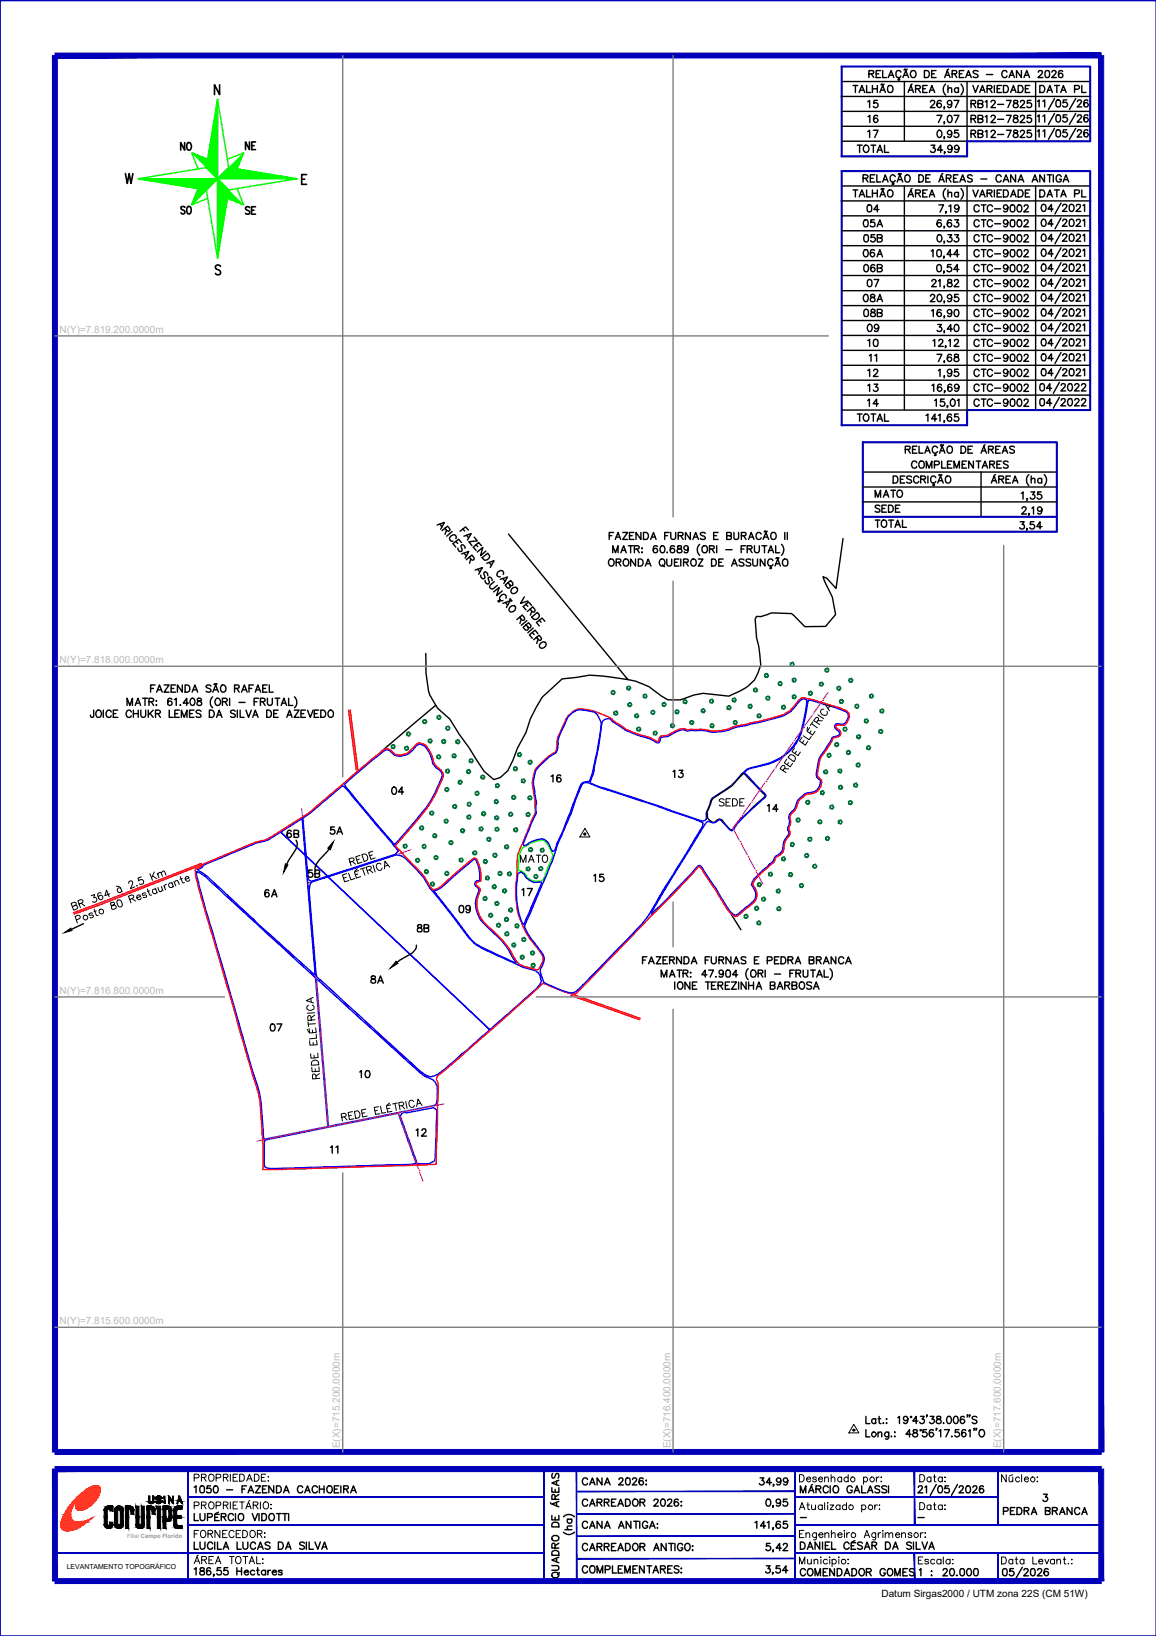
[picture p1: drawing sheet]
<svg xmlns="http://www.w3.org/2000/svg" width="210mm" height="297mm" viewBox="0 0 210 297" stroke-linecap="round" stroke-linejoin="round" font-family="sans-serif">
<defs><g id="words">
<g font-size="4.4">
<text x="156.3" y="20.8">15</text>
<text x="31.7" y="28.6">NO</text>
<text x="31.7" y="40.2">SO</text>
<text x="43.4" y="40.2">SE</text>
<text x="156.3" y="39.9">04</text>
<text x="155.6" y="45.2">05B</text>
<text x="156.3" y="53.3">07</text>
<text x="156.3" y="61.4">09</text>
<text x="156.3" y="64.2">10</text>
<text x="156.3" y="72.3">13</text>
<text x="156.3" y="75.1">14</text>
<text x="157.7" y="94.2">SEDE</text>
<text x="183.8" y="97.4">3,54</text>
<text x="98.8" y="143.2">16</text>
<text x="121" y="142.5">13</text>
<text x="58.6" y="152.8">5A</text>
<text x="54.7" y="160.5">5B</text>
<text x="106.5" y="161.2">15</text>
<text x="46.9" y="164">6A</text>
<text x="74.4" y="170.4">8B</text>
<text x="48" y="188.4">07</text>
<text x="64.2" y="196.8">10</text>
<text x="74.4" y="207.4">12</text>
</g>
<g font-size="4">
<text x="43.4" y="28.2">NE</text>
<text x="156.3" y="26.1">17</text>
<text x="175" y="26.1">RB12-7825</text>
<text x="175.7" y="42.3">CTC-9002</text>
<text x="155.6" y="50.4">06B</text>
<text x="175.7" y="50.4">CTC-9002</text>
<text x="155.6" y="58.6">08B</text>
<text x="175.7" y="58.6">CTC-9002</text>
<text x="156.3" y="69.5">12</text>
<text x="156.6" y="66.7">11</text>
<text x="175.7" y="66.7">CTC-9002</text>
<text x="175.7" y="69.5">CTC-9002</text>
<text x="157.7" y="91.4">MATO</text>
<text x="69.8" y="145.3">04</text>
<text x="129.5" y="147.5">SEDE</text>
<text x="138.3" y="148.5">14</text>
<text x="50.8" y="153.1">6B</text>
<text x="82.2" y="166.9">09</text>
<text x="93.5" y="163.7">17</text>
<text x="66" y="179.6">8A</text>
<text x="62.1" y="210.6" transform="rotate(-90 62.1 210.6)">11</text>
<text x="188" y="273.8">3</text>
</g>
<text font-size="4" fill="#007239" x="93.1" y="157.7">MATO</text>
<g font-size="2.6">
<text x="143.9" y="276.9">-</text>
<text x="165.5" y="276.9">-</text>
</g>
<g font-size="1.8" fill="#bababa">
<text x="10.8" y="60.4">N(Y)=7.819.200.0000m</text>
<text x="10.8" y="120.4">N(Y)=7.818.000.0000m</text>
<text x="10.8" y="180.4">N(Y)=7.816.800.0000m</text>
<text x="10.8" y="240.4">N(Y)=7.815.600.0000m</text>
<text x="61.7" y="263" transform="rotate(-90 61.7 263)">E(X)=715.200.0000m</text>
<text x="121.8" y="263" transform="rotate(-90 121.8 263)">E(X)=716.400.0000m</text>
<text x="181.7" y="263" transform="rotate(-90 181.7 263)">E(X)=717.600.0000m</text>
</g>
<text font-size="1.8" x="160.1" y="290">Datum Sirgas2000 / UTM zona 22S (CM 51W)</text>
<text font-size="1.3" x="12.1" y="284.9">LEVANTAMENTO TOPOGRÁFICO</text>
<text font-size="1.1" fill="#989898" x="23.1" y="279.2">Filial Campo Florido</text>
</g></defs>
<!-- layer: 0114001050010 -->
<path d="M57.4 177.7l17.4 15.7a9.3 9.3 0 0 0 3.9 2.7l.3 .4 .4 .7-.1 2.9-.1 .3-.2 .3-19.4 3.8z" fill="none" stroke="#00f" stroke-width=".25"/>
<!-- layer: 0114001050013 -->
<path d="M109.5 130.8a1.23 1.23 0 0 1 1.5-.1l.2 .3 1.2 .7a9.1 9.1 0 0 0 3.9 2 6.4 6.4 0 0 1 3 1.2h.3l.5-1.1 1.2-.1a7.1 7.1 0 0 1 2.9-1.2l.6 .2 .7-.1a12 12 0 0 1 3.8 .4 8.3 8.3 0 0 0 3.8-.8l6.8-1.6a6.5 6.5 0 0 0 4.7-2.5 2.58 2.58 0 0 1 1.2-1.2h.3l.5 .3-.2 .8a23.2 23.2 0 0 1-1.5 6.2 9.6 9.6 0 0 1-7.1 4.9 4.5 4.5 0 0 0-3.8 2.2 16.1 16.1 0 0 1-4.7 3.6l-1.1 2.7v1.1l-.2 .3-.5 .1-11.4-4-7.3-2.2-1.6-.7 .1-.5a6.2 6.2 0 0 0 .6-2.6l1-4.8a9.3 9.3 0 0 1 .6-3.5z" fill="none" stroke="#00f" stroke-width=".25"/>
<!-- layer: SEDE -->
<path d="M129.5 144.9l.7-.4a14.7 14.7 0 0 0 4.3-3.6l.4-.5 .4 .2 3.6 3.7v.3l-2.9 2.7a13 13 0 0 0-3 3.4h-.4l-1.5-1.9a1.08 1.08 0 0 0-1.3 .5 1.3 1.3 0 0 1-1.4-1.3v-.6l.8-2.1z" fill="none" stroke="#000" stroke-width=".25"/>
<!-- layer: 0114001050014 -->
<path d="M146.7 127.3l.2-.2 .7 .1 4.1 1.3 1.9 .7 .4 .4a1.42 1.42 0 0 1-.3 1.4 1.42 1.42 0 0 1-1.5 .4h-.4l-.2 .3v.5l.7 .6 .2 .3-.1 .4-1.4 .5-.2 .6-1.1 1.7a4.7 4.7 0 0 0-1.3 3.3 1.57 1.57 0 0 0 .6 2.1 2.1 2.1 0 0 1-2.4 2.3l-.5 .1a3.7 3.7 0 0 0-1.7 2.4l-.2 .5a1.64 1.64 0 0 0-.8 2.3l-.4 1v.4l.3 .4-.2 .6a2.91 2.91 0 0 0-.9 2.3 2.12 2.12 0 0 1-1.4 1.5 2.56 2.56 0 0 1-1.1 1.4l-2 1.9a3.4 3.4 0 0 0-1.3 1.8l.3 .4a2 2 0 0 1 .1 2.6l-1.3 1.1a5.4 5.4 0 0 1-1.9 1.5 3.7 3.7 0 0 1-1.9-2l-1.7-3-2.5-3.6-.5-.5-.3 .2-6.1 6.5-2.4 2.2 .7-1.4 2.9-4.9 6.3-10.2 .5-.4 .3 .1a1.21 1.21 0 0 0 1.7-.4l.3 .2 1.6 1.6 .3 .3 .4-.2a21.2 21.2 0 0 1 4.3-4.7l1.3-1.1 .3-.3v-.3l-3.9-3.9a1.79 1.79 0 0 1 1.5-1 15.1 15.1 0 0 0 5.2-1.7 9.2 9.2 0 0 0 4.1-6.8z" fill="none" stroke="#00f" stroke-width=".25"/>
<!-- layer: REDE_DE_LUZ -->
<g fill="none" stroke="#f0f" stroke-width=".25">
<path d="M140.6 139.7l-1.4 2M140.8 139.4h.1M142.3 137.2l-1.4 2M142.5 137h.1M144 134.8l-1.3 1.9M144.2 134.5h.1M145.8 132.3l-1.4 2M145.9 132.1h.1M147.5 129.9l-1.4 1.9M147.7 129.6h.1M149.2 127.4l-1.4 2M149.4 127.2h.1"/>
<path d="M150.4 125.7l-.9 1.2M54.8 146.8l.1 2M55.2 152.4l.3 2.4M55.5 155.1h.1M55.5 155.3l.2 2.5M55.8 158.4l.3 4.3M60.7 158.8l-2.3 .7M61 158.7h.1M63.5 157.8l-2.2 .8M63.8 157.8h.1M66.4 156.9l-2.3 .8M66.7 156.8h.1"/>
<path d="M69.3 156l-2.3 .7M69.6 155.9h.1M72.1 155.1l-2.3 .7M72.4 155h.1M74.6 154.3l-1.9 .6M134.4 152.8h.1M134.5 148.4l-1.4 2 1.1 2.2M134.5 153.1l1.2 2.1M135.8 155.5h.1M136 155.7l1.1 2.1M137.2 158.1h.1M137.4 158.4l1.1 2.1"/>
<path d="M138.9 142.1l-2.3 3.3M139.1 141.9h.1M56.1 163h.1M56.2 163.3l.2 2.4M56.4 166h.1M56.4 166.3l.2 2.4M56.6 169h.1M56.7 169.3l.2 2.4M56.9 172h.1M56.9 172.3l.2 2.4M57.1 174.9h.1M57.1 175.2l.3 2.5"/>
<path d="M57.4 178h.1M57.4 178.3l.2 2.4M57.6 181h.1M57.7 181.3l.2 2.3M57.9 183.9h.1M57.9 184.2l.2 2.4M58.1 186.9h.1M58.2 187.2l.1 2.4M58.4 189.9h.1M58.4 190.2l.2 2.4M58.6 192.9h.1M58.6 193.2l.2 2.4"/>
<path d="M58.9 195.9h.1M58.9 196.2l.2 2.4M59.1 198.9h.1M59.1 199.2l.3 2.4M48.4 206.8l-1.7 .4M48.7 206.8h.1M51.4 206.2l-2.4 .5M51.6 206.2h.1M54.3 205.6l-2.4 .5M54.6 205.6h.1M57.2 205l-2.3 .5M57.5 205h.1"/>
<path d="M59.4 201.9h.1M59.4 202.2l.2 2.4M61 204.3l-3.2 .6M61.3 204.2h.1M63.9 203.7l-2.3 .5M64.2 203.7h.1M66.8 203.1l-2.3 .5M67.1 203.1h.1M69.8 202.6l-2.4 .4M70.1 202.5h.1M72.3 202l.7 1.7M72.7 202l-2.3 .5"/>
<path d="M73 201.9h.1M74.2 207.1l.8 2.3M75.1 209.7h.1M75.2 210l.8 2.2M75.7 201.4l-2.4 .5M76 201.4h.1M76.1 212.5h.1M76.2 212.8l.6 1.6M78.6 200.8l-2.3 .5M78.9 200.8h.1M80.6 200.4l-1.4 .3"/>
</g>
<!-- layer: 0114001050004 -->
<path d="M62.5 142.4l7.4-6.2 .5-.1 .3 .2a2.58 2.58 0 0 0 4.3-.1l.7-.9 .5-.2 .9 .4a6.2 6.2 0 0 1 1.5 3.1l.6 .8a1.42 1.42 0 0 1 .9 1.9 22.7 22.7 0 0 1-4.7 7.7l-3.8 4.4-6.9-8.2z" fill="none" stroke="#00f" stroke-width=".25"/>
<!-- layer: 0114001050012 -->
<path d="M72.9 202.2l.5-.2h.5l4.8-.9 .6 .4-.3 8.6-.1 .7-.9 .5-2.3-.1-3-8.5z" fill="none" stroke="#00f" stroke-width=".25"/>
<!-- layer: 0114001050011 -->
<path d="M48.1 207l24.2-4.9 3.3 9.1-1.9 .2-24.7 .8-.8-.3-.2-.3v-4.1z" fill="none" stroke="#00f" stroke-width=".25"/>
<!-- layer: 0114001050007 -->
<path d="M35.8 158.3l1.6 .9 19.9 18.3 2.2 27-11.4 2.3-.2-.1-.2-3.1a25 25 0 0 0-1.9-9.3l-8.4-28.9-1.5-5.6a1.98 1.98 0 0 1-.1-1.5z" fill="none" stroke="#00f" stroke-width=".25"/>
<!-- layer: 0114001050009 -->
<path d="M78.7 161.7a4.4 4.4 0 0 0 2.6-1.6l4.5-3.9 .3-.2 .3 .1a6.7 6.7 0 0 1 .7 3.7 .69 .69 0 0 0-.7 .3 .69 .69 0 0 0 0 .8l.6 .7a5.2 5.2 0 0 0 1.3 6.6l1.2 1a13.6 13.6 0 0 1 3.5 4.6l.7 1h-.1l-4.3-2a9.4 9.4 0 0 1-4.5-3.2z" fill="none" stroke="#00f" stroke-width=".25"/>
<!-- layer: 0114001050006 -->
<path d="M35.9 157.9l.8-.4 .2-.3 .4-.3 9.4-3.9a6.7 6.7 0 0 0 3.5-1.4l.8-.5 4.4 4.2 1.8 21.8-9.7-8.7-5.3-5.1a47.6 47.6 0 0 0-6.3-5.4zM51 151.1l3.9-2.5 .5 6.7z" fill="none" stroke="#00f" stroke-width=".25"/>
<!-- layer: 0114001050005 -->
<path d="M55 148.5l1.3-.8 5.9-5.1 1.2 1.2 8.9 10.7-.5 .6-12.3 4-3.9-3.7zM55.6 155.4l3.9 3.7-2.9 .9-.6-.3z" fill="none" stroke="#00f" stroke-width=".25"/>
<!-- layer: 0114001050008 -->
<path d="M59.6 159.2l12.3-4a2.66 2.66 0 0 1 2.1 1 21.7 21.7 0 0 1 3.7 4.5l.3 .5 1.6 1.9 4 5.1a10.8 10.8 0 0 0 5.2 4.6l4.6 2.1a11.9 11.9 0 0 0 3.8 1.4 1.78 1.78 0 0 1 .4 3l-8.7 7.7zM56.6 160.1l3-.9 29.3 27.8-6.4 5.6a15.9 15.9 0 0 1-3.7 2.8l-.7 .1a9.1 9.1 0 0 1-3.5-2.6l-17-15.5-.2-.4-1.3-15.2 .2-1.3z" fill="none" stroke="#00f" stroke-width=".25"/>
<!-- layer: TEXTO CONFRONTANTES -->
<g fill="none" stroke="#000" stroke-width=".25">
<path d="M79.4 95.3l1.3-.4-.7 1.2M79.8 95.2l.5 .5M80.8 95.9l.6 .6 .3-.3-.4-.7-1 .8M81.1 96.3l-.3 .7M82.1 96.5l-1 .9M82.8 97.8a.45 .45 0 0 0-.1-.6 .45 .45 0 0 0-.7 0 .53 .53 0 0 0-.4 .6 .53 .53 0 0 0 .5 .5l.2-.1M82.8 98.3l.3 .4M83.1 99.5v.2a.47 .47 0 0 0 .8 .4v-.4l-.2-.5 .2-.3a.51 .51 0 0 1 .5 .7M83.8 98.5l-.5-.6-1 .8 .5 .6M84 96l.4 .4M84.2 97.4l1.4-.5-.7 1.2M84.7 97.2l.4 .4"/>
<path d="M85 96.3l-.5-.6-1 .8M86.1 97.5l.6 .7-1.6 .2 .6 .6M86.4 98.9l.3 .4M87.4 99.1l-.5-.6-1 .8 .5 .6M110.6 97.3h.5M111.4 96.7h-.8v1.2M111.7 97.9l.5-1.2 .5 1.2M111.9 97.5h.6M112.9 99.9h.6M113.1 96.7h.9l-.9 1.2h.9M114.1 99.1h.9M114.3 97.3h.5"/>
<path d="M114.5 99.1v1.3M115.1 96.7h-.8v1.2h.8M115.2 99.7l.8-.1 .1-.3-.1-.2h-.8v1.3M115.7 99.7l.4 .7M116.4 96.7v1.2l-.9-1.2v1.2M116.5 99.6h.1zM116.8 96.7h.5a.66 .66 0 0 1 .5 .6 .66 .66 0 0 1-.5 .6h-.5zM118.2 97.9l.5-1.2 .4 1.2M118.3 97.5h.7M119.3 99.3v-.2a.47 .47 0 0 0-.6 .2v.9a.41 .41 0 0 0 .6 .1 .41 .41 0 0 0-.1-.7 .41 .41 0 0 0-.6 .3M120.1 99.1a.42 .42 0 0 1 .5 .2 .62 .62 0 0 1 .2 .7 .62 .62 0 0 1-.6 .4l-.1-.1a.92 .92 0 0 1 0-1.2zM120.7 97.3h.5"/>
<path d="M121.5 96.7h-.8v1.2M121.8 96.7v.9l.4 .3h.3l.2-.3v-.9M122.5 99.3l-.1-.2a.47 .47 0 0 0-.6 .2v.9a.41 .41 0 0 0 .6 .1 .41 .41 0 0 0-.1-.7 .41 .41 0 0 0-.6 .3M123.1 99.1v.4l.5 .2 .2 .2a.42 .42 0 0 1-.5 .5 .42 .42 0 0 1-.3-.6l.7-.4v-.3zM123.1 97.3l.8-.1 .1-.3-.1-.2h-.8v1.2M123.6 97.3l.4 .6M125 99.5a.41 .41 0 0 1-.6 .3 .41 .41 0 0 1-.1-.6 .41 .41 0 0 1 .6 .1v.8l-.3 .3-.3-.1-.1-.1M125.3 96.7v1.2l-.8-1.2v1.2M125.8 97.9l.5-1.2 .5 1.2M126 97.5h.6M127 98.8a1.36 1.36 0 0 0 0 2M127.6 99.3l.2-.2a.64 .64 0 0 1 .7 .6 .64 .64 0 0 1-.7 .7l-.3-.5z"/>
<path d="M128.1 96.8l-.3-.1-.6 .1 .1 .3 .6 .3 .2 .2v.2l-.3 .1-.6-.1M128.8 99.7l.8-.1 .1-.3-.1-.2h-.8v1.3M129.2 99.7l.5 .7M129.6 97.3h.5M130.1 99.1v1.3M130.4 96.7h-.8v1.2h.8M131.8 99.8h1.1M132 97.3l.7-.1v-.5h-.7v1.2h.7l.1-.5-.3-.1M133.3 96.7v.9a.43 .43 0 0 0 .4 .4 .43 .43 0 0 0 .4-.4v-.9M134.6 99.7h.5M134.6 97.3l.7-.1 .1-.4-.8-.1v1.2M135 97.3l.5 .6"/>
<path d="M135.4 99.1h-.8v1.3M135.7 99.7l.7-.1 .2-.3-.2-.2h-.7v1.3M135.9 97.9l.5-1.2 .5 1.2M136.1 97.5h.6M136.1 99.7l.5 .7M137 99.1v.9l.4 .4 .3-.1 .2-.3v-.9M138.2 97a.48 .48 0 0 0-.5-.3 .48 .48 0 0 0-.4 .4v.4a.48 .48 0 0 0 .4 .4 .48 .48 0 0 0 .5-.3M138.3 99.1h.9M138.6 97.9l.5-1.2 .5 1.2M138.8 97.5h.6M138.8 96.5v.1M138.8 99.1v1.3"/>
<path d="M138.8 96.5h.3M139.1 96.5h.1M139.3 96.4l-.1 .1M139.7 99.9h.6M140.2 96.7a.62 .62 0 0 1 .8 .6 .62 .62 0 0 1-.8 .6l-.2-.4v-.5zM140.8 99.1v1.3h.8M141.9 98.8a1.36 1.36 0 0 1 0 2M142.5 96.7v1.2M143 96.7v1.2M83.8 100.6l1.3-.5-.6 1.2M84.2 100.4l.5 .5M85.2 101.2l.5 .5 .4-.1v-.2l-.4-.6-1 .8"/>
<path d="M85.5 101.5l-.2 .8M86.3 103.5l1.3-.4-.7 1.2M86.7 103.4l.4 .4M87.3 104.4a.49 .49 0 0 0 .2 .5 .49 .49 0 0 0 .5 .1l-.2-.9 .2-.3a.58 .58 0 0 1 .6 .7M87.5 101.2l1.1-.8 .2 .4a.67 .67 0 0 1-.2 .7 .67 .67 0 0 1-.8 .1zM88.1 105.4a.46 .46 0 0 0 .2 .5 .46 .46 0 0 0 .5 0l.1-.2-.3-.7 .2-.2a.58 .58 0 0 1 .6 .6M88.2 100.1l-1 .8 .5-1.5-1 .8M88.4 102.3l1.3-.5-.7 1.2M88.8 102.1l.4 .5M89.7 105.6l-.7 .6a.44 .44 0 0 0 0 .6 .44 .44 0 0 0 .6 .1l.7-.6M90.8 108.9l-.2 .4-.2-.1 .1-.2M90.8 105.2l1.4-.4-.7 1.1"/>
<path d="M91.2 107.3l-1 .8 .4-1.4-1 .8M91.3 109.5l1.3-.4-.7 1.2M91.3 105.1l.4 .4M91.4 104.3a.47 .47 0 0 0-.1-.6 .47 .47 0 0 0-.7 0 .53 .53 0 0 0-.4 .6 .53 .53 0 0 0 .5 .5l.1-.1M91.8 109.4l.4 .5M91.9 108.6a.49 .49 0 0 0-.2-.6 .49 .49 0 0 0-.6 0 .54 .54 0 0 0-.4 .6 .54 .54 0 0 0 .5 .5l.1-.1M92.2 105.8l.6 .5h.2l.1-.2v-.3l-.4-.4-1 .8 .4 .5 .2 .1 .3-.2v-.4M92.5 108.8h.1M92.6 110.3l.2-.2a.5 .5 0 0 1 .7 0 .5 .5 0 0 1 0 .7l-.3 .2a.5 .5 0 0 1-.7 0 .5 .5 0 0 1 .1-.7zM92.7 108.7l.1 .2M92.8 108.9v.1M92.8 109v.1"/>
<path d="M92.9 106.9l.3-.2a.54 .54 0 0 1 .8 .2 .54 .54 0 0 1-.4 .8 .51 .51 0 0 1-.7-.1 .51 .51 0 0 1 0-.7zM93 109.1h-.2M94.4 112.1l.6 .5 .2-.1v-.4l-.4-.4-.9 .8M94.7 112.4l-.3 .8M95.2 108.4l-.7 1.1 1.3-.4M95.5 113.4l.6 .6 .2-.1 .1-.2-.4-.6-1 .8 .3 .4 .5 .1 .1-.2v-.3M95.5 109.7l.3 .4M95.7 112.7l-1 .8M96.3 110.6l.3 .4 .3 .2 .2-.2v-.4l-.4-.4-.9 .8M96.5 109.9l-.5-.6-1 .8 .5 .6M96.6 112l1-.8 .3 .3a.73 .73 0 0 1-.3 .8 .73 .73 0 0 1-.7 .1zM96.6 110.9l-.3 .8"/>
<path d="M96.6 114.8l.4 .4M96.8 114l-1 .9M97.4 115.7l.6 .6 .2-.1 .1-.3-.4-.6-1 .8M97.7 115l-.5-.6-1.1 .9 .5 .6M97.7 116.1l-.2 .7M97.9 112.6l.4 .4M98.1 116.8a.55 .55 0 0 1 1-.1 .55 .55 0 0 1-.3 .9 .5 .5 0 0 1-.8-.1 .5 .5 0 0 1 .1-.7zM98.9 112.8l-.5-.6-1 .8 .5 .7M110.6 101.7l.3-.2a.63 .63 0 0 1 .6 .7 .63 .63 0 0 1-.8 .5l-.2-.4zM111.3 100.4v-1.3l.5 1.3 .4-1.3v1.3M111.9 102.1h.7l.1-.2v-.3l-.8-.1v1.3M112.3 102.1l.4 .7"/>
<path d="M112.7 100.4l.5-1.3 .5 1.3M113.4 101.5h.1a.63 .63 0 0 1 .7 .7 .63 .63 0 0 1-.8 .5l-.2-.4v-.3zM115.4 101.5v1.3l-.9-1.3v1.3M115.9 101.5h.4a.68 .68 0 0 1 .5 .6 .68 .68 0 0 1-.5 .7h-.4zM116.5 100.3h.1zM117.2 102.8l.5-1.3 .5 1.3M117.4 102.3h.6M119.8 101.7l.3-.2a.63 .63 0 0 1 .7 .7 .63 .63 0 0 1-.8 .5l-.3-.4zM120.3 102.6l.3 .3M121.1 101.5v.9l.4 .4 .3-.1 .2-.3v-.9M121.2 100.2l-.1 .1h.1M122.5 102.1h.4"/>
<path d="M123.3 101.5h-.8v1.3h.8M123.6 101.5v1.3M124.1 102.1h.8v-.6h-.8v1.3M124.5 102.1l.5 .7M125.6 101.7l.2-.2a.62 .62 0 0 1 .6 .7 .62 .62 0 0 1-.7 .5l-.3-.4zM126.8 101.5h.8l-.8 1.3h.8M129.2 101.5h.4a.68 .68 0 0 1 .5 .6 .68 .68 0 0 1-.5 .7h-.4zM130.5 102.1h.5M131.3 101.5h-.8v1.3h.8M132.8 102.8l.5-1.3 .6 1.3M133.1 102.3h.5M135.1 101.7l-.3-.2-.6 .2 .1 .3 .7 .2 .1 .2v.2l-.3 .2-.6-.2"/>
<path d="M136.3 101.7l-.3-.2-.5 .2v.2l.7 .3 .1 .2v.2l-.3 .2-.5-.2M136.7 101.5v.9a.43 .43 0 0 0 .4 .4 .43 .43 0 0 0 .4-.4v-.9M138.9 101.5v1.3l-.9-1.3v1.3M139.5 100.4l.5-1.3 .5 1.3M139.9 102.8l.2 .4h-.3M140.3 101.8a.48 .48 0 0 0-.5-.3 .48 .48 0 0 0-.4 .5v.3a.48 .48 0 0 0 .4 .5 .48 .48 0 0 0 .5-.3M140.7 102.8l.5-1.3 .5 1.3M140.9 102.3h.6M141 101.3l-.1 .1M141 101.3l.2 .1M141.4 101.2l-.2 .1M142.3 101.5h.2a.64 .64 0 0 1 .6 .6 .64 .64 0 0 1-.6 .7 .73 .73 0 0 1-.2-1.3z"/>
<path d="M17 128.9l-.1 1.3h-.3l-.2-.4M17.5 129.1a.6 .6 0 0 1 .9 .1 .6 .6 0 0 1-.1 .9 .6 .6 0 0 1-.9-.1 .6 .6 0 0 1 .1-.9zM18.8 128.9v1.3M20.2 129.3a.48 .48 0 0 0-.5-.4 .48 .48 0 0 0-.4 .5 .53 .53 0 0 0 .2 .8 .53 .53 0 0 0 .7-.3M20.6 129.6h.4M21.4 128.9h-.8v1.3h.8M23.1 128.1v-1.3l.5 1.3 .4-1.3v1.3M23.8 129.3a.48 .48 0 0 0-.5-.4 .48 .48 0 0 0-.4 .5 .53 .53 0 0 0 .2 .8 .53 .53 0 0 0 .7-.3M24.2 129.6h.9M24.2 128.9v1.3M24.6 128.1l.5-1.3 .4 1.3M24.7 127.7h.7"/>
<path d="M25.1 128.9v1.3M25.6 128.9v1a.45 .45 0 0 0 .4 .4 .45 .45 0 0 0 .5-.4v-1M25.9 126.8h.9M26.3 126.8v1.3M26.9 128.9v1.3M27.1 127.4l.8-.1v-.4l-.8-.1v1.3M27.3 129.5l.5 .7M27.3 125h.6M27.5 127.4l.4 .7M27.8 128.9l-.9 .9M28.2 124.4h-.9v1.3M28.2 129.6l.8-.1 .1-.3-.3-.3h-.6v1.3"/>
<path d="M28.3 127.3h.1zM28.3 128h.1zM28.4 125.7l.6-1.3 .5 1.3M28.7 125.3h.6M28.7 129.6l.4 .6M29.8 124.4h.9l-.9 1.3h.9M30.7 128.9v1.3h.8M31.1 125h.4M31.2 127l-.1-.1a.41 .41 0 0 0-.6 .1v.9a.42 .42 0 0 0 .6 .1 .42 .42 0 0 0 0-.7h-.5l-.2 .4M31.7 127l.3-.2v1.3M31.7 129.6h.6M31.9 124.4h-.8v1.3h.8"/>
<path d="M32.6 128.9h-.9v1.3h.9M32.7 128v.1l.1-.1M32.9 130.2v-1.3l.5 1.3 .6-1.3v1.3M33.1 124.4v1.3l-.9-1.3v1.3M33.6 124.4h.4a.71 .71 0 0 1 .5 .6 .71 .71 0 0 1-.5 .7h-.4zM34.2 127.7h-.9l.6-.9v1.3M34.4 129.6h.5M34.7 126.9l.2-.1a.68 .68 0 0 1 .5 .6 .68 .68 0 0 1-.5 .7 .79 .79 0 0 1-.2-1.2zM34.9 125.7l.5-1.3 .5 1.3M35.1 125.3h.6M35.2 128.9h-.8v1.3h.8M35.9 126.9l-.1 .2 .4 .2a.42 .42 0 0 1 .4 .7l-.5 .1-.3-.3a.65 .65 0 0 1 .7-.6l.1-.2a.44 .44 0 0 0-.7-.1z"/>
<path d="M36.5 129.1a.48 .48 0 0 0-.5-.2 .48 .48 0 0 0-.4 .4l.9 .6-.1 .3h-.5l-.3-.1M38 128.9a.73 .73 0 0 1 .8 .4 .73 .73 0 0 1-.1 .9h-.7zM38.3 124.6a.49 .49 0 0 0-.5-.3 .49 .49 0 0 0-.4 .4l.9 .6a.5 .5 0 0 1-.4 .4 .5 .5 0 0 1-.5-.2M38.6 126.5a1.37 1.37 0 0 0 0 2M38.7 125.7l.5-1.3 .5 1.3M38.9 125.3h.6M38.9 124.2v.1M38.9 124.2h.3M39.2 127a.6 .6 0 0 1 .9 .1 .6 .6 0 0 1-.3 .9 .6 .6 0 0 1-.8-.2 .6 .6 0 0 1 .2-.8zM39.2 124.2h.1M39.3 130.2l.5-1.3 .5 1.3M39.4 124.1l-.1 .1"/>
<path d="M39.5 129.8h.6M40.3 124.4a.64 .64 0 0 1 .8 .5 .64 .64 0 0 1-.5 .8 .68 .68 0 0 1-.6-.5 .68 .68 0 0 1 .3-.8zM40.4 127.4h.6l.3-.4-.3-.2h-.6v1.3M40.9 127.4l.4 .7M41.7 126.8v1.3M42.6 125l.8-.1v-.4l-.8-.1v1.3M42.7 129.1a.46 .46 0 0 0-.5-.2 .46 .46 0 0 0-.3 .4l.8 .6v.2l-.3 .1-.5-.1M43 125l.4 .7M43.1 128.9v1.3M43.4 127.5h1.1M43.6 128.9v1.3h.7M43.9 125.7l.5-1.3 .5 1.3"/>
<path d="M44.1 125.3h.6M44.7 128.9l.4 1.3 .5-1.3M45.2 125h.5M45.9 130.2l.5-1.3 .5 1.3M46 124.4h-.8v1.3M46.1 129.8h.6M46.1 127.4h.6M46.4 125.7l.4-1.3 .5 1.3M46.5 125.3h.7M46.9 126.8h-.8v1.3M47.3 127.4l.8-.1v-.4l-.8-.1v1.3M47.7 125h.5"/>
<path d="M47.7 127.4l.4 .7M48.4 128.9h.5a.71 .71 0 0 1 .4 .7 .71 .71 0 0 1-.4 .6h-.5zM48.5 124.4h-.8v1.3h.8M48.6 126.8v.9l.3 .4 .5-.2v-.2v-.9M48.9 124.4v1.3h.7M49.7 129.6h.5M50 126.8h.8M50.4 126.8v1.3M50.5 128.9h-.8v1.3h.8M51.1 128.1l.5-1.3 .4 1.3M51.2 127.7h.7M52.1 130.2l.5-1.3 .4 1.3"/>
<path d="M52.2 129.8h.7M52.4 126.8v1.3h.8M53.4 128.9h.9l-.9 1.3h.9M53.5 126.5a1.37 1.37 0 0 1 0 2M54.7 129.6h.5M55.5 128.9h-.8v1.3h.8M55.8 128.9l.5 1.3 .6-1.3M57.1 129.6h.5M57.9 128.9h-.8v1.3h.8M58.3 128.9a.73 .73 0 0 1 .8 .4 .73 .73 0 0 1-.2 .9h-.6zM59.7 129.1l.1-.1a.62 .62 0 0 1 .7 .3 .62 .62 0 0 1-.1 .8 .59 .59 0 0 1-.8-.1 .59 .59 0 0 1 .1-.9zM116.7 174.3h.5"/>
<path d="M117.5 173.7h-.8v1.3M117.8 175l.5-1.3 .5 1.3M118 174.6h.6M119.2 173.7h.8l-.8 1.3h.8M120.1 177.4v-1.3l.5 1.3 .5-1.3v1.3M120.4 174.3h.5M121.2 173.7h-.8v1.3h.8M121.6 174.3h.7l.1-.5-.8-.1v1.3M121.6 177.4l.4-1.3 .6 1.3M121.8 177h.6M122 174.3l.4 .7M122.5 178.3v1.3"/>
<path d="M122.9 176.1h.9M123.1 178.5a.59 .59 0 0 1 .9 .1 .59 .59 0 0 1-.1 .8l-.2 .1a.62 .62 0 0 1-.7-.3 .62 .62 0 0 1 .1-.7zM123.4 176.1v1.3M123.7 173.7v1.3l-.8-1.3v1.3M124 176.7h.8l.1-.3-.1-.2-.8-.1v1.3M124.2 173.7h.5a.68 .68 0 0 1 .4 .7 .68 .68 0 0 1-.4 .6h-.5zM124.5 176.7l.4 .7M125.3 178.3v1.3l-.9-1.3v1.3M125.3 176.6h.2zM125.3 177.4h.2zM125.5 175l.5-1.3 .5 1.3M125.7 174.6h.6"/>
<path d="M125.7 178.9h.5M126.5 178.3h-.8v1.3h.8M128.1 174.3h.5M128.1 178.3h.8M128.4 177h-1l.7-.9v1.3M128.5 178.3v1.3M128.7 176.1h.8l-.6 1.3M128.9 173.7h-.8v1.3M129.2 173.7v1l.3 .3 .3-.1 .2-.2v-1M129.2 178.9h.5M130 177.3v.1M130 178.3h-.8v1.3h.8"/>
<path d="M130.4 178.9l.8-.1v-.4l-.8-.1v1.3M130.6 174.3h.7l.1-.5-.8-.1v1.3M130.8 178.9l.4 .7M131 174.3l.4 .7M131.4 176.6a.4 .4 0 0 1-.6 .3 .4 .4 0 0 1-.2-.6 .4 .4 0 0 1 .7 0 .64 .64 0 0 1 .1 .8 .64 .64 0 0 1-.8 .3v-.2M131.7 178.9h.5M132 176.2a.47 .47 0 0 1 .6 .2v.8l-.1 .2h-.5l-.2-.5zM132.5 178.3h-.8v1.3h.8M132.7 173.7v1.3l-.9-1.3v1.3M132.8 178.3h.9l-.9 1.3h.9M133.2 175l.5-1.3 .5 1.3M133.4 174.6h.6"/>
<path d="M133.9 177h-.9l.6-.9v1.3M134.1 178.3v1.3M135.4 173.9l-.3-.2-.5 .2v.2l.7 .3 .1 .3v.1l-.3 .2-.5-.2M135.5 178.3v1.3l-.9-1.3v1.3M135.8 175.9a1.36 1.36 0 0 0 0 2M135.9 178.9h.9M135.9 178.3v1.3M136.4 176.3l.3-.2a.63 .63 0 0 1 .6 .7 .63 .63 0 0 1-.8 .6l-.2-.5zM136.8 178.3v1.3M137 174.3h.5M137.3 179.6l.5-1.3 .5 1.3M137.5 179.1h.6"/>
<path d="M137.7 176.7h.7l.1-.2v-.2l-.8-.2v1.3M137.8 173.7h-.8v1.3h.8M138.1 176.7l.4 .7M138.9 176.1v1.3M139.3 174.4l.8-.1 .1-.2-.1-.3-.8-.1v1.3M139.9 178.9l.8-.1v-.4l-.8-.1v1.3l.8-.1v-.5l-.3-.1M140.6 174.3h.5M140.6 176.9h1.1M141.1 179.6l.5-1.3 .6 1.3M141.4 179.1h.5M141.4 173.7h-.8v1.3h.8M141.8 173.7h.4a.68 .68 0 0 1 .5 .7 .68 .68 0 0 1-.5 .6h-.4z"/>
<path d="M142.5 178.9h.6l.3-.4-.1-.2h-.8v1.3M143 178.9l.4 .7M143.1 174.3h.7l.2-.3-.2-.2-.7-.1v1.3M143.4 176.7h.5M143.6 174.3l.4 .7M143.8 178.9l.8-.1 .1-.3-.1-.2h-.8v1.3l.8-.1 .1-.4-.3-.2M144.2 176.1h-.8v1.3M144.4 175l.5-1.3 .5 1.3M144.5 176.7h.8v-.5l-.8-.1v1.3M144.6 174.6h.6M144.9 176.7l.5 .7M145.2 178.5a.59 .59 0 0 1 .9 .1 .59 .59 0 0 1-.1 .8l-.2 .1a.62 .62 0 0 1-.7-.3 .62 .62 0 0 1 .1-.7z"/>
<path d="M145.8 176.1v1a.43 .43 0 0 0 .5 .3 .43 .43 0 0 0 .4-.3v-1M146.9 174.3h.8v-.5l-.8-.1v1.3l.8-.1 .1-.3-.3-.3M147.2 176.1h.8M147.4 178.5l-.4-.2-.5 .2 .1 .3 .6 .2 .2 .4a.56 .56 0 0 1-.9 0M147.6 176.1v1.3M147.7 179.6l.5-1.3 .5 1.3M147.9 179.1h.6M148.3 174.3h.7l.1-.5-.8-.1v1.3M148.3 177.4l.5-1.3 .5 1.3M148.5 177h.6M148.7 174.3l.4 .7M149.5 175l.5-1.3 .5 1.3"/>
<path d="M149.6 176.1v1.3h.8M149.7 174.6h.6M150.7 175.9a1.36 1.36 0 0 1 0 2M151.8 173.7v1.3l-.9-1.3v1.3M153.2 174a.48 .48 0 0 0-.5-.3 .48 .48 0 0 0-.4 .5v.3a.48 .48 0 0 0 .4 .5 .48 .48 0 0 0 .5-.3M153.5 175l.6-1.3 .5 1.3M153.8 174.6h.5"/>
</g>
<!-- layer: TEXTO_DIVERSOS -->
<g fill="none" stroke="#000" stroke-width=".18">
<path d="M142.2 139.9l.3-.6-.1-.3-.4 .1-.4 .5 1.1 .7M142.4 139.6h.8M142.9 137.8l-.5 .7 1.1 .7 .4-.6M143.2 138.5l-.3 .3M143.3 137.2a.68 .68 0 0 1 .8 0 .68 .68 0 0 1 .3 .7l-.3 .4-1-.8zM144.3 135.8l-.5 .7 1.1 .7 .4-.6M144.6 136.4l-.3 .4M145.6 133.9l-.4 .6 1 .8 .5-.7M145.8 133.6l1.1 .7 .4-.6M146 134.5l-.3 .4M146.6 132l-.1 .6M147 132.1l-.4 .7 .9 .7 .5-.7"/>
<path d="M147.3 132.7l-.3 .4M147.4 131.4l1 .8M147.6 131l-.5 .7M148.3 131.2l.3-.7-.1-.3-.4 .2-.4 .4 1.1 .8M148.5 130.8l.8 .1M148.5 129.8l1.1 .7M149.6 128.8a.5 .5 0 0 0-.6 .3 .5 .5 0 0 0 .2 .6 .54 .54 0 0 0 .7 .2 .54 .54 0 0 0 .3-.7M150.7 128.1l-.3 .5M151.2 128.2l-1.4-.3 .8 1.2M25.7 159.2l-.6 .2 .1 .6a.46 .46 0 0 1 .6-.3 .46 .46 0 0 1 .2 .7 .46 .46 0 0 1-.7 .1M27.2 158.6l.5 1.2M27.7 159l.8 .5"/>
<path d="M28 158.3l-.5 1.1M28.6 158.6l.3 .8M28.7 158.8l.2-.4h.3l.3 .7M29.3 158.6l.2-.4 .3-.1 .3 .8M32.7 159.2l.4 .9 .1 .2h.3M33.1 159.5l-.4 .1M33.7 159.7l.6-.3a.36 .36 0 0 0-.4-.2 .36 .36 0 0 0-.2 .5l.3 .3h.3l.2-.3M62.9 159.3l-.5 .2M62.9 158.6l-.7 .3 .4 1.2 .8-.2M63.3 158.5l.4 1.3 .7-.3M63.5 156.5l.8-.3-.1-.4-.8 .1 .4 1.3M64 156.4l.6 .5"/>
<path d="M64.9 157.7l-.5 .4M65 158.7l-.5 .1M65.1 158.1l-.8 .2 .4 1.1 .8-.2M65.2 156l-.4 .2M65.4 155.3l-.8 .3 .4 1.2 .7-.3M65.7 155.2l.4-.1a.68 .68 0 0 1 .7 .6 .68 .68 0 0 1-.7 .7zM65.8 157.7l.5 1.2M66.3 157.6l-.9 .2M66.7 158.1l.5-.2 .2-.5-.4-.1-.5 .2 .4 1.2M67.1 157.9l.6 .5M67.6 155.2l-.5 .2M67.7 154.5l-.8 .3 .5 1.2 .7-.2"/>
<path d="M67.7 157.1l.4 1.2M69.2 156.9a.49 .49 0 0 0-.7-.1 .49 .49 0 0 0-.2 .6l.2 .3a.47 .47 0 0 0 .5 .4 .47 .47 0 0 0 .4-.5M70.4 157.1l-.6 .2M70.8 157.5l-.9-1.1-.1 1.4M13.6 164.4l.3 .1 .2 .3-.7 .5-.5-1.3 .5-.2 .3 .1 .1 .4-.7 .3M13.8 167l.7-.3v-.4l-.4-.1-.5 .2 .5 1.2M14.4 164.2l.6-.4v-.3l-.4-.1-.5 .2 .5 1.2M14.7 164l.7 .5M16.6 162.6l.6-.2-.2 .6a.43 .43 0 0 1 .6 .5 .43 .43 0 0 1-.7 .3l-.1-.1M16.8 165.8h-.3l-.4 .3h.7l.1 .3a.39 .39 0 0 1-.6 .2M17.1 165.1l.3 1 .2 .1h.2M17.5 165.4l-.4 .2"/>
<path d="M18.4 162.2l-.2-.1a.42 .42 0 0 0-.5 .4l.2 .6a.41 .41 0 0 0 .5 .2 .41 .41 0 0 0 .3-.5l-.2-.2a.4 .4 0 0 0-.4 0 .4 .4 0 0 0-.2 .5M19.9 162.3l-.9 .3 .3-1 .5 1.2M20.1 164l.1 .4h.4a.37 .37 0 0 1 .4 .1 .37 .37 0 0 1 0 .4l-.5 .2-.2-.1a.65 .65 0 0 1 .5-.8l-.1-.3a.49 .49 0 0 0-.6 .1zM21.1 160.9l.6 .1M21.3 163.6a.4 .4 0 0 1 .6-.1l.3 .8a.41 .41 0 0 1-.3 .3 .41 .41 0 0 1-.4-.1l-.3-.7zM21.8 161.1l.4 .8M21.9 161.3a.41 .41 0 0 0-.6 .1 .41 .41 0 0 0 .2 .6 .41 .41 0 0 0 .6-.3M23.4 160.4l.1-.4 .2-.1 .3 .1 .1 .2-.4 1.2 .8-.4M23.6 163.3l.6-.3 .1-.4-.4-.1-.6 .2 .5 1.2M24 163.1l.6 .5M24.8 160.8l.1 .1v-.1M24.8 163l.7-.2v-.2a.4 .4 0 0 0-.6 .1 .4 .4 0 0 0 .1 .6l.1 .1a.38 .38 0 0 0 .6-.4"/>
<path d="M26.5 162.2l-.2-.1-.3 .1-.2 .2 .1 .1h.6l.1 .2a.38 .38 0 0 1-.6 .2M26.8 161.4l.3 1 .2 .1h.2M27.1 161.7l-.3 .2M28.2 161.3l.3 .8M28.3 161.5a.41 .41 0 0 0-.6 .1 .41 .41 0 0 0 .2 .6 .41 .41 0 0 0 .6-.2M28.7 161.1l.3 .8 .3-.1 .2-.3M29.3 160.9l.3 .8M29.8 160.8l.3 .8M30.2 160.6a.4 .4 0 0 0-.3 .5M31.2 160.2l.3 .8M31.2 160.4a.41 .41 0 0 0-.5 .2 .41 .41 0 0 0 .2 .5 .41 .41 0 0 0 .6-.2M31.6 160l.3 .9"/>
<path d="M31.7 160.3l.2-.4h.3l.4 .7M55.8 186.9l.3 .5M55.9 185.5l.1 .9M56.4 181.3l.1 .6M56.7 192.7l.6-.2 .3 .1 .2 .3 .1 .4-1.3 .1zM56.7 182.5a.48 .48 0 0 1 .3 .5 .48 .48 0 0 1-.4 .4 .53 .53 0 0 1-.8-.1 .53 .53 0 0 1 .1-.7l.1-.1M56.7 187l.1 .5M56.9 181.1l-1.3 .6 1.3 .4M56.9 189.3v.4M57 191.6l.1 .5M57.1 183.9l-1.3 .1M57.1 184.3l-.6 .5"/>
<path d="M57.2 185.2l-1.3 .1v-.6l.2-.3 .3 .1 .1 .7M57.2 194l.1 .5M57.3 185.9l-1.3 .1M57.3 186.6l.1 .8-1.2 .2-.1-.8M57.4 187.8l.1 .7-1.3 .1M57.5 188.9l.1 .8-1.3 .1-.1-.8M57.7 191.2v.8l-1.2 .1-.1-.8M57.9 193.7l.1 .8-1.3 .1-.1-.8M58 194.9l-.6 .5M58.1 195.8l-1.3 .1v-.8h.5l.1 .7M73.7 200l.2 1.2M62.1 202.8l.7-.2 .1-.1-.2-.3-.2-.1-.6 .2 .3 1.2"/>
<path d="M62.5 202.8l.5 .6M63.8 202.5l-.5 .1M64 201.8l-.8 .2 .3 1.3 .8-.2M64.3 201.8l.5-.1a.67 .67 0 0 1 .6 .5 .67 .67 0 0 1-.4 .8l-.4 .1zM66.3 202l-.6 .1M66.4 201.4l-.8 .1 .3 1.3 .8-.2M68.5 201.6l-.4 .1M68.7 200.9l-.8 .2 .3 1.2 .8-.1M69.1 200.9l.2 1.2 .8-.1M70.7 201.2l-.4 .1M70.7 200.3l-.4 .3M71 200.6l-.9 .2 .3 1.1 .8-.1"/>
<path d="M71.7 200.3l.3 1.3M72.1 200.3l-.8 .1M72.5 200.8l.7-.2 .1-.2-.1-.2-.3-.1-.5 .1 .2 1.3M72.9 200.7l.6 .6M75.1 200a.46 .46 0 0 0-.6-.2 .46 .46 0 0 0-.2 .5 .55 .55 0 0 0 .2 .7 .55 .55 0 0 0 .7-.2v-.1M76.4 200.3l-.6 .1M76.6 200.7l-.7-1.2-.3 1.4"/>
<circle cx="15.5" cy="166.6" r=".42"/>
<circle cx="18.4" cy="165.5" r=".42"/>
</g>
<!-- layer: 0 -->
<path d="M92.3 97l21.7 26.4-4.5-.6-2.4-.2-5 .7-3.6 3.3-1.1 1.7-1.1 2.2-.8 2.5-1.5 2.8-.9 2.2-.9 1.9-1.4 1.3-1.1 .3-1.8-1.5-6.2-9.5a10 10 0 0 1-3.9-5l-.5-3.4v-3.5M153.1 97.8l-1.3 9-1.7-1.8-.7-.3 1.7 3.7 .6 3.2-1.8 2.1-3.8 .1-2.4-2.4-3.6-.1-2 .7-.7-.1-.3 .5 .3 3.4 .4 1.7 .3 3.2-.5 1.5a6.3 6.3 0 0 1-3.2 3.3l-2.1 .9-4.6-.5-1.7 .3-2.4 .9h-2.3l-1.2-.7-2.3-1.7-2.4-1-1.4-.3M79.1 128l-9.8 8.4M15.2 167.7l-2.2 1M132.6 165.8l1.9 3" fill="none" stroke="#000" stroke-width=".25"/>
<!-- layer: ESTRADA -->
<path d="M63.3 128.9l1.4 10.9M63.6 128.9l1.4 10.9M36.6 156.7l-23.3 9M36.7 157l-18.8 7.4-4.4 1.6M104.1 180.2l-.4 .5 12.5 4.5M104.4 180.5l-.2 .1 12 4.3" fill="none" stroke="#f00" stroke-width=".25"/>
<!-- layer: ESCRITA -->
<path d="M53.8 152.6l.1 .2a1.83 1.83 0 0 1-.5 1.9l-1.3 2.2M59.8 154.1l-.4 .5a8.2 8.2 0 0 0-2.2 2.8l.1 .8M75.6 171.6v.5a2.77 2.77 0 0 1-1.3 1.2l-2.2 1.4" fill="none" stroke="#000" stroke-width=".25"/>
<path d="M51.8 156.8l.5 .2-.8 1.4zM71.9 174.5l.4 .4-1.4 .9z" fill="#000" stroke="#000" stroke-width=".18"/>
<!-- layer: 0114001050 -->
<path d="M35.4 157.9l1.1-.6 .2-.3 7.2-3a12.8 12.8 0 0 1 4.1-1.4l3.7-2.2a34.1 34.1 0 0 0 7.7-5.6l8.4-7.2 2-1.6 .6-.1 .5 .2 .9 .9a3.1 3.1 0 0 0 3.4-1.4l.9-.8 1.2 .4 .5 .7a5.8 5.8 0 0 1 1 2.6l.5 .8 .4 .2a1.39 1.39 0 0 1 .6 1.9 25.9 25.9 0 0 1-5.4 8.6l-3.1 3.5 3 3.2a12.3 12.3 0 0 1 3.4 4.4l.4 .4a3.7 3.7 0 0 0 2.5-1.5l4.6-4 .4-.2 .4 .1a6.3 6.3 0 0 1 .7 4.1 .74 .74 0 0 0-.8 .5l.1 .3 .7 .6v.3a5.2 5.2 0 0 0 1.8 6.9l1.2 1.1a14.1 14.1 0 0 1 3.1 4 2.85 2.85 0 0 0 2.5 1.9l1.9 .5 .4-.7a1.86 1.86 0 0 0 .1-2.4l-.9-1.1a15 15 0 0 1-3.7-10.8l.3-3.6a6.8 6.8 0 0 1 1-4.5l1.7-4.3a2.93 2.93 0 0 0 .6-2.5v-1.1l-.6-3.2 .4-1.8 .3-.5a13.3 13.3 0 0 1 3.5-3.1l.3-.8a6.2 6.2 0 0 1 1.1-3.7l.5-1.4a3.4 3.4 0 0 1 1.4-1.5l.5-.3a5.6 5.6 0 0 1 3.4 .4l2.6 1 1.9 1.4a14.3 14.3 0 0 0 5.5 2.3l1.3 .7h.2l.2-.7 .3-.3 1.2-.1a6.7 6.7 0 0 1 3-1.2l.6 .2 .7-.1a12 12 0 0 1 3.8 .3 8 8 0 0 0 3.7-.7l6.8-1.5a6.7 6.7 0 0 0 4.6-2.5 2.4 2.4 0 0 1 1.4-1.3l1.8 .3 4.8 1.5 1.4 .6 .3 .4 .2 .6-.5 1.2-.5 .4-1.4-.1-.1 .2v.3l.7 .6 .2 .4-.2 .5-1.3 .5-.2 .6-1.1 1.7a4.5 4.5 0 0 0-1.3 3.2 1.48 1.48 0 0 0 .6 2 2.31 2.31 0 0 1-2.6 2.6l-.3 .1-.5 .4a2.23 2.23 0 0 0-1.1 1.8l-.3 .6-.8 .8-.2 .5 .2 .9-.4 1.1 .3 .6v.4l-.7 .9-.4 1.1a2.14 2.14 0 0 1-1.5 2.2 2.26 2.26 0 0 1-1 1.4 16.7 16.7 0 0 0-3.1 3.2l-.1 .3 .2 .4a2.38 2.38 0 0 1-.9 3.7l-2.1 1.7-.4 .1-.5-.3a21.3 21.3 0 0 1-3.2-4.7l-2.5-3.7-.3-.4-.2 .1-5.2 5.6-3.6 3.5-10.8 11.3-2.6 2.6-.4 .1a13.4 13.4 0 0 1-4.1-1.4l-1.5-.6-6.6 6-12.6 11-.2 .4 .3 .6 .1 1.6-.4 13.3-31.4 1v-4.3l-.6-7.7-.3-1.9-10.8-37-.5-2z" fill="none" stroke="#f00" stroke-width=".25"/>
<!-- layer: RESERVA -->
<path d="M94.9 154a6.4 6.4 0 0 1 3.7-1.4h.2a4.7 4.7 0 0 1 1.5 2.5v.4l-1.5 4a1.06 1.06 0 0 1-1.2 .5 2.06 2.06 0 0 1-2.1-1.2 2.05 2.05 0 0 0-1.3-.8l-.1-.6a6.5 6.5 0 0 1 .8-3.4z" fill="none" stroke="#0f0" stroke-width=".25"/>
<!-- layer: 0114001050016 -->
<path d="M103.2 130.2a2.78 2.78 0 0 1 3.4-1.2l.5 .1a2.3 2.3 0 0 1 2 2.6l-.5 3.7a33.1 33.1 0 0 1-1.6 6.5 1.57 1.57 0 0 0-1.8 1.1l-1.7 4.5-2.8 6.9-.4 .1-.4-.6a1.83 1.83 0 0 0-2.8-1.3l-.5 .2-1.1 .7h-.4v-.5l2.3-5.4-.1-1.4a2.7 2.7 0 0 0-.1-1.8l-.1-.9a5 5 0 0 1 .6-4.2 12.2 12.2 0 0 1 3.3-2.7l.3-.8a6.2 6.2 0 0 1 1.1-4z" fill="none" stroke="#00f" stroke-width=".25"/>
<!-- layer: 0114001050017 -->
<path d="M94.1 158.5a.76 .76 0 0 1 1.2 .5 2.63 2.63 0 0 0 3 1.1v.2l-.6 1.7-2.5 5.7-.2 .1a14.3 14.3 0 0 1-.9-9.3z" fill="none" stroke="#00f" stroke-width=".25"/>
<!-- layer: 0114001050015 -->
<path d="M105.7 142.4a1.35 1.35 0 0 1 1.6-.1l2 .8 8.8 2.9 4 1.4a25.7 25.7 0 0 1 5.5 2.1v.4l-.2 .4-7.6 12.4a26.2 26.2 0 0 1-5.8 7.7l-4.7 4.9a35.1 35.1 0 0 1-5 4.9l-.5 .1a16 16 0 0 1-5.1-2l-.4-1.1a1.52 1.52 0 0 1 .2-1.8 2.05 2.05 0 0 0-.2-2.5l-2.3-3.1-.7-1.5 .1-.6 1.5-3.4a124.2 124.2 0 0 0 4.7-11.9l2.2-4.8 .6-2.2z" fill="none" stroke="#00f" stroke-width=".25"/>
<!-- layer: MARGEM -->
<path d="M0 .1h209.9v296.9h-209.9zM0 .1v296.9" fill="none" stroke="#0000b8" stroke-width=".25"/>
<g fill="#0000b8" stroke="#0000b8" stroke-width=".18">
<path d="M98.7 266.7l.1 20.1v-20.1zM98.7 266.7l.1 20.1h-.1z"/>
<path d="M10 281.9h88.8zM10 282l88.8-.1z"/>
<path d="M144.4 281.9h55.5zM144.4 282l55.5-.1z"/>
<path d="M34.1 276.8h64.7zM34.1 276.9l64.7-.1z"/>
<path d="M144.4 276.8h55.6zM144.4 276.9l55.6-.1z"/>
<path d="M34.1 271.8h64.7zM34.1 271.9l64.7-.1z"/>
<path d="M34.1 266.7l.1 20.3zM34.1 266.7l.1 20.3z"/>
<path d="M104.6 266.7l.1 20.1zM104.6 266.7l.1 20.1z"/>
<path d="M144.3 266.7l.1 20.1zM144.3 266.7l.1 20.1z"/>
<path d="M166 282l.1 5v-5zM166 282l.1 5h-.1z"/>
<path d="M181.2 282l.1 5zM181.2 282l.1 5z"/>
<path d="M144.4 271.8h36.8zM144.4 271.9l36.8-.1z"/>
<path d="M181.2 266.7l.1 10.2zM181.2 266.7l.1 10.2z"/>
<path d="M166 266.7v10.2h.1zM166 266.7h.1v10.2z"/>
<path d="M104.7 270.7h39.7zM104.7 270.8l39.7-.1z"/>
<path d="M104.7 274.8h39.7zM104.7 274.9l39.7-.1z"/>
<path d="M104.7 278.9h39.7zM104.7 279l39.7-.1z"/>
<path d="M104.7 282.9h39.7zM104.7 283l39.7-.1z"/>
<path d="M10 10.5h189.9v-.9zM10 9.6h189.9l-189.9 .9z"/>
<path d="M9.5 10.1l.9 253.5v-253.5zM9.5 10.1l.9 253.5h-.9z"/>
<path d="M10 263.2v.9l189.9-.9zM10 264.1l189.9-.9v.9z"/>
<path d="M199.5 10.1v253.5h.9zM199.5 10.1h.9v253.5z"/>
<path d="M199.5 266.7l.9 20.3v-20.3zM199.5 266.7l.9 20.3h-.9z"/>
<path d="M10 287.5h189.9v-.9zM10 286.6h189.9l-189.9 .9z"/>
<path d="M9.5 266.7v20.3h.9zM9.5 266.7h.9v20.3z"/>
<path d="M10 266.3v.9l189.9-.9zM10 267.2l189.9-.9v.9z"/>
<path d="M34.1 266.7l.1 20.2zM34.1 266.7l.1 20.2z"/>
</g>
<g fill="none" stroke="#000" stroke-width=".25">
<path d="M27 271.6h.2v1a.28 .28 0 0 0 .3 .2 .28 .28 0 0 0 .2-.2v-1h.2v1a.45 .45 0 0 1-.4 .4 .45 .45 0 0 1-.5-.4zM35.3 270l.3-.2v1.2M35.3 274.8v1.3h.7M35.3 280v1.3h.7M36.3 274.8v.9a.46 .46 0 0 0 .5 .4 .46 .46 0 0 0 .4-.4v-.9M36.3 280v.9l.4 .4 .4-.2 .1-.2v-.9M36.4 269.8a.47 .47 0 0 1 .7 .2v.8l-.1 .2h-.6l-.1-.5zM37.7 275.5l.7-.1 .2-.2-.2-.3-.7-.1v1.3M38.2 269.8h-.6l-.1 .5a.46 .46 0 0 1 .7 0 .46 .46 0 0 1 0 .7 .46 .46 0 0 1-.7-.2M38.9 269.8a.42 .42 0 0 1 .6 .2 .62 .62 0 0 1 .1 .7 .62 .62 0 0 1-.5 .3h-.2a.92 .92 0 0 1 0-1.2zM39 275.5h.5M39 280v1.3"/>
<path d="M39.5 280v1.3h.7M39.7 274.6l-.6 .2M39.8 274.9h-.8v1.2h.8M40.2 275.4h.7l.1-.5-.8-.1v1.3M40.6 275.4l.4 .7M41.1 270.5h1.1M42.4 275.1a.48 .48 0 0 0-.6-.3 .48 .48 0 0 0-.4 .5v.3a.48 .48 0 0 0 .4 .5 .48 .48 0 0 0 .6-.3M42.8 274.8v1.3M43.1 280v1.3h.7M43.5 274.9l.1-.1a.62 .62 0 0 1 .7 .7 .62 .62 0 0 1-.8 .5l-.2-.4v-.5zM43.9 270.4h.5M44.1 280v.9l.4 .4 .4-.2 .1-.2v-.9"/>
<path d="M44.7 269.8h-.8v1.2M45 271l.6-1.2 .5 1.2M45.3 270.6h.5M45.8 274.8l.5 1.3 .5-1.3M46.4 269.8h.9l-.9 1.2h.9M47 274.8v1.3M47.5 274.8h.5a.68 .68 0 0 1 .4 .6 .68 .68 0 0 1-.4 .7h-.5zM47.7 270.4h.4M48.5 269.8h-.8v1.2h.8M48.9 275l.3-.2a.63 .63 0 0 1 .6 .7 .63 .63 0 0 1-.7 .5l-.3-.4zM49.7 269.8v1.2l-.9-1.2v1.2M50.2 269.8h.4a.68 .68 0 0 1 .5 .6 .68 .68 0 0 1-.5 .6h-.4z"/>
<path d="M50.2 274.8h.9M50.5 280h.5a.71 .71 0 0 1 .5 .6 .71 .71 0 0 1-.5 .7h-.5zM50.6 274.8v1.3M51.3 274.8h.9M51.5 271l.5-1.2 .5 1.2M51.7 270.6h.6M51.7 274.8v1.3M52.4 274.8v1.3M54.9 270.1a.48 .48 0 0 0-.5-.3 .48 .48 0 0 0-.4 .4v.4a.48 .48 0 0 0 .4 .4 .48 .48 0 0 0 .5-.3M55.3 271l.5-1.2 .5 1.2M55.5 270.6h.6M55.6 280v1.3"/>
<path d="M56.1 280v1.3h.8M57.2 280l.5 1.3 .5-1.3M57.6 270.1a.48 .48 0 0 0-.5-.3 .48 .48 0 0 0-.4 .4v.4a.48 .48 0 0 0 .4 .4 .48 .48 0 0 0 .5-.3M58 270.4h.8M58 269.8v1.2M58.8 269.8v1.2M59.5 269.9l.2-.1a.64 .64 0 0 1 .6 .6 .64 .64 0 0 1-.6 .6l-.3-.4zM60.7 270.4h.5M61.5 269.8h-.8v1.2h.8M61.9 269.8v1.2M62.4 270.4l.7-.1 .1-.1v-.3l-.8-.1v1.2M62.8 270.4l.4 .6"/>
<path d="M63.7 271l.5-1.2 .5 1.2M63.9 270.6h.6M99.9 272.8l.2 .3M100.2 275.2v.8h1.3v-.8M100.2 270.1v.8h1.3v-.8M100.2 279a.64 .64 0 0 1 .8-.2 .64 .64 0 0 1 .4 .7 .64 .64 0 0 1-.8 .3 .64 .64 0 0 1-.4-.8zM100.4 276.5l.3-.1h.5l.2 .2 .1 .6h-1.3v-.4zM100.4 267.5l-.2 .3 .2 .6 .2-.1 .5-.8 .3 .2 .1 .4-.2 .3M100.8 272.2v-.7l-.4-.2-.2 .2v.7h1.3M100.8 270.4v.5M100.8 275.4v.6M101 268.9v.7"/>
<path d="M101 272.8v.6M101.5 272.6l-1.3 .5 1.3 .5M101.5 268.8l-1.3 .5 1.3 .4M101.5 271.3l-.7 .5M102.3 278.2a1.36 1.36 0 0 0 2 0M102.3 275.4a1.36 1.36 0 0 1 2 0M102.6 277.7h1.2M103 275.8h.8M103.2 275.8a.42 .42 0 0 0-.1 .7 .42 .42 0 0 0 .6 0 .42 .42 0 0 0 0-.7M103.8 277.1h-.8v.5l.3 .1M106.7 268.6a.48 .48 0 0 0-.6-.3 .48 .48 0 0 0-.4 .5v.3a.48 .48 0 0 0 .4 .5 .48 .48 0 0 0 .6-.3M106.7 272.5a.48 .48 0 0 0-.6-.3 .48 .48 0 0 0-.4 .5v.3a.48 .48 0 0 0 .4 .5 .48 .48 0 0 0 .6-.3"/>
<path d="M106.7 276.5a.48 .48 0 0 0-.6-.3 .48 .48 0 0 0-.4 .5v.3a.48 .48 0 0 0 .4 .5 .48 .48 0 0 0 .6-.3M107.1 269.6l.5-1.3 .4 1.3M107.1 273.5l.5-1.3 .4 1.3M107.1 277.5l.5-1.3 .4 1.3M107.2 269.2h.7M107.2 273h.7M107.2 277.1h.7M108.4 272.8l.8-.1 .1-.3-.1-.2h-.8v1.3M108.8 272.8l.5 .7M109.3 268.3v1.3l-.9-1.3v1.3M109.3 276.2v1.3l-.9-1.3v1.3M109.7 272.8l.7-.1 .1-.4-.8-.1v1.3"/>
<path d="M109.8 269.6l.5-1.3 .5 1.3M109.8 277.5l.5-1.3 .5 1.3M110 269.2h.6M110 277.1h.6M110.2 272.8l.4 .7M111 272.8h.5M111.8 272.2h-.8v1.3h.8M112.2 273.5l.5-1.3 .5 1.3M112.3 277.5l.5-1.3 .5 1.3M112.4 268.6l.2-.3h.3l.2 .2-.2 .5-.6 .6h.9M112.4 273h.6M112.5 277.1h.6"/>
<path d="M113.6 272.2h.4a.68 .68 0 0 1 .4 .6 .68 .68 0 0 1-.4 .7h-.4zM113.7 268.4h.6l.1 .5a.53 .53 0 0 1-.5 .7 .87 .87 0 0 1-.2-1.2zM114.6 276.2v1.3l-.9-1.3v1.3M114.9 268.6l.2-.3 .4 .1 .1 .1a1.67 1.67 0 0 1-.8 1.1h.9M115 272.4l.2-.2a.63 .63 0 0 1 .7 .7 .63 .63 0 0 1-.8 .5l-.2-.4zM115.1 276.2h.8M115.5 276.2v1.3M116.2 276.2v1.3M116.2 272.8l.8-.1 .1-.3-.3-.2h-.6v1.3M116.7 272.8l.4 .7M116.8 268.5l-.4-.2a.7 .7 0 0 0-.3 1.1 .39 .39 0 0 0 .6 .1 .39 .39 0 0 0 0-.6 .39 .39 0 0 0-.6 .1l-.1 .2M117.3 268.8h.1z"/>
<path d="M117.3 269.6h.1zM117.6 276.5a.48 .48 0 0 0-.5-.3 .48 .48 0 0 0-.4 .5v.3a.47 .47 0 0 0 .4 .5 .47 .47 0 0 0 .5-.5h-.3M117.9 277.5l.5-1.3 .6 1.3M118.2 277.1h.5M118.7 272.5l.3-.3 .4 .1 .1 .2-.2 .4-.6 .6h.8M119.3 276.7l.1 .1zM119.4 277.4v.1zM120.1 272.2h.2a.65 .65 0 0 1 .5 .6 .65 .65 0 0 1-.5 .7 .79 .79 0 0 1-.2-1.3zM121.2 272.5l.1-.2 .2-.1h.4l.1 .2-.2 .5-.6 .6h.8M123.1 272.4v-.2h-.3a.69 .69 0 0 0-.4 .7 .69 .69 0 0 0 .5 .6 .39 .39 0 0 0 .3-.4 .39 .39 0 0 0-.4-.4 .39 .39 0 0 0-.4 .3M123.7 272.7h.1zM123.7 273.3v.2z"/>
<path d="M137.1 276.5l.3-.3v1.3M138 268.3h.7l-.4 .5a.44 .44 0 0 1 .3 .7 .44 .44 0 0 1-.7-.1M139 277.1h-.9l.6-.9v1.3M139.3 272.2h.1a.65 .65 0 0 1 .6 .6 .65 .65 0 0 1-.6 .7 .79 .79 0 0 1-.1-1.3zM139.3 276.5l.3-.3v1.3M140.1 269.2h-1l.6-.9v1.3M140.4 273.4h-.1h.1l-.1 .3M140.4 277.4h-.1h.1l-.1 .3M140.5 269.6l-.1-.1 .1 .2-.1 .2M141.7 276.4l-.1-.1a.47 .47 0 0 0-.6 .2v.8a.41 .41 0 0 0 .6 .1 .41 .41 0 0 0-.1-.6 .41 .41 0 0 0-.6 .3M141.7 272.6a.41 .41 0 0 1-.6 .3 .41 .41 0 0 1-.1-.6 .41 .41 0 0 1 .7 .1v.2a.59 .59 0 0 1-.5 .9l-.2-.2M141.8 268.8a.41 .41 0 0 1-.6 .3 .41 .41 0 0 1-.1-.7 .41 .41 0 0 1 .6 .1l.1 .3a.59 .59 0 0 1-.5 .8l-.2-.2"/>
<path d="M142.9 272.2h-.6l-.1 .5a.46 .46 0 0 1 .7 .1 .46 .46 0 0 1-.1 .6 .46 .46 0 0 1-.6-.2M142.9 276.2h-.6l-.1 .6a.47 .47 0 0 1 .7 0 .47 .47 0 0 1-.1 .7 .47 .47 0 0 1-.6-.2M143 268.8a.4 .4 0 0 1-.5 .3 .4 .4 0 0 1-.2-.6 .4 .4 0 0 1 .7 0 .64 .64 0 0 1 0 .7 .64 .64 0 0 1-.6 .4l-.1-.2M145.3 280h.5a.71 .71 0 0 1 .4 .6 .71 .71 0 0 1-.4 .7h-.5zM145.3 271v-1.2l.5 1.2 .5-1.2v1.2M146.8 271l.5-1.2 .5 1.2M147 270.6h.6M147.5 269.5l-.2 .1M148.2 270.4l.7-.1 .2-.3-.2-.2h-.7v1.2M148.6 270.4l.5 .6M148.8 280v1.3l-.8-1.3v1.3M149.4 280v1.3"/>
<path d="M150.4 270.1a.48 .48 0 0 0-.5-.3 .48 .48 0 0 0-.4 .4v.4a.48 .48 0 0 0 .4 .4 .48 .48 0 0 0 .5-.3M150.7 280h-.8v1.3h.8M150.7 269.8v1.2M151 280v1.3h.8M151.4 269.9l.2-.1a.63 .63 0 0 1 .7 .7 .63 .63 0 0 1-.8 .5l-.2-.4zM154.7 270.1a.48 .48 0 0 0-.5-.3 .48 .48 0 0 0-.4 .4v.4a.47 .47 0 0 0 .5 .5 .47 .47 0 0 0 .4-.5h-.3M155.1 271l.5-1.2 .5 1.2M155.2 279.7l-.5 .3M155.3 270.6h.6M156.5 269.8v1.2h.7M157.5 271l.5-1.2 .5 1.2M157.7 270.6h.6"/>
<path d="M159.7 269.9l-.3-.1-.5 .1v.3l.7 .3v.5h-.4l-.3-.1M160.8 280h.4a.71 .71 0 0 1 .5 .6 .71 .71 0 0 1-.5 .7h-.4zM161 269.9l-.3-.1-.6 .1 .1 .3 .7 .3 .1 .2v.2l-.3 .1-.6-.1M161.3 269.8v1.2M165.9 280v1.3M166.4 280v1.3h.7M166.8 270.1l.1-.3h.4l.2 .4-.8 .8h.9M167.4 280l.5 1.3 .5-1.3M167.9 270l.3-.2v1.2M170 269.5l-1.1 2M170.5 269.8a.42 .42 0 0 1 .6 .2 .62 .62 0 0 1 .1 .7 .62 .62 0 0 1-.6 .3h-.1a.92 .92 0 0 1 0-1.2zM172.3 269.8h-.7v.5a.46 .46 0 0 1 .7 0 .46 .46 0 0 1-.1 .7 .46 .46 0 0 1-.7-.2"/>
<path d="M173.9 269.5l-1.1 2M174.2 270.1l.1-.3h.4l.2 .4-.8 .8h.9M175.6 269.8a.42 .42 0 0 1 .5 .2 .62 .62 0 0 1 .2 .7 .62 .62 0 0 1-.6 .3h-.1a.92 .92 0 0 1 0-1.2zM176.7 270.1l.1-.3h.4l.2 .4-.8 .8h.9M178.6 269.9l-.1-.1a.45 .45 0 0 0-.6 .2v.9a.41 .41 0 0 0 .6 .1 .41 .41 0 0 0-.1-.7 .41 .41 0 0 0-.6 .3M182.2 274.4l.8-.1v-.5l-.8-.1v1.3M183.5 274.3h.5M184.3 273.7h-.8v1.3h.8M184.7 273.7h.4a.66 .66 0 0 1 .5 .6 .66 .66 0 0 1-.5 .7h-.4zM186 274.3h.7l.1-.5-.8-.1v1.3M186.4 274.3l.4 .7M192.4 275l.5-1.3 .5 1.3"/>
<path d="M192.6 274.6h.6M194.6 273.7v1.3l-.8-1.3v1.3M196 274a.48 .48 0 0 0-.5-.3 .48 .48 0 0 0-.4 .5v.3a.48 .48 0 0 0 .4 .5 .48 .48 0 0 0 .5-.3M196.4 275l.5-1.3 .5 1.3M196.6 274.6h.6M35.3 284.9l.3-.3v1.3M36.4 284.7l-.1 .3 .2 .1a.53 .53 0 0 1 .6 .6 .44 .44 0 0 1-.5 .3 .44 .44 0 0 1-.3-.5l.1-.2 .6-.2 .1-.3a.44 .44 0 0 0-.7-.1zM38.2 284.8v-.1a.41 .41 0 0 0-.7 .2v.9a.41 .41 0 0 0 .7 .1 .41 .41 0 0 0-.1-.7 .41 .41 0 0 0-.6 .3M38.6 280.3a.48 .48 0 0 0-.5-.3 .48 .48 0 0 0-.4 .5 .53 .53 0 0 0 .2 .7 .53 .53 0 0 0 .7-.2M38.9 285.9h-.2h.2l-.2 .3M40.1 284.6h-.6l-.1 .6a.45 .45 0 0 1 .7 0 .45 .45 0 0 1-.1 .7 .45 .45 0 0 1-.6-.2M40.6 281.3l.4-1.3 .5 1.3"/>
<path d="M40.7 280.9h.7M41.4 284.6h-.7l-.1 .6a.45 .45 0 0 1 .7 0 .45 .45 0 0 1 0 .7 .45 .45 0 0 1-.7-.2M43 284.6v1.3M43 285.3h.9M43.9 284.6v1.3M44.4 285.4h.7a.4 .4 0 0 0-.5-.3 .4 .4 0 0 0-.2 .7l.3 .1 .4-.1M46.2 285.3a.43 .43 0 0 0-.6-.1 .43 .43 0 0 0 0 .6 .43 .43 0 0 0 .6 0M46.4 280.3a.48 .48 0 0 0-.5-.3 .48 .48 0 0 0-.4 .5 .53 .53 0 0 0 .2 .7 .53 .53 0 0 0 .7-.2M46.6 285.1h.4M46.8 281.3l.5-1.3 .5 1.3M46.8 284.6v1.1l.1 .2h.2M47 280.9h.6"/>
<path d="M48.2 285.3a.43 .43 0 0 0-.6-.1 .43 .43 0 0 0 0 .6 .43 .43 0 0 0 .6 0M48.2 285.1v.8M48.6 285.1v.8M49 280.2a.49 .49 0 0 0-.5-.2 .49 .49 0 0 0-.4 .3l.8 .4 .1 .4a.62 .62 0 0 1-.9 0M49.1 285.1a.38 .38 0 0 0-.5 .3M49.4 285.4h.8a.4 .4 0 0 0-.6-.3 .4 .4 0 0 0-.1 .7l.2 .1 .5-.1M51.2 285.3l-.2-.2-.5 .2 .7 .3v.3h-.4l-.3-.1M51.9 281.3l.5-1.3 .4 1.3M52 280.9h.7M55.3 280.2a.45 .45 0 0 0-.5-.3 .45 .45 0 0 0-.4 .5l.8 .4 .1 .3-.1 .1a.6 .6 0 0 1-.8-.1M58.4 281.3l.5-1.3 .5 1.3M58.6 280.9h.6"/>
<path d="M100.2 284.3h.9a.42 .42 0 0 1 .4 .4 .42 .42 0 0 1-.4 .4h-.9M100.2 285.7a.64 .64 0 0 1 .8-.2 .64 .64 0 0 1 .4 .7 .64 .64 0 0 1-.8 .3 .64 .64 0 0 1-.4-.8zM100.4 281.6l.3-.1 .6 .1 .2 .3v.5h-1.3v-.5zM100.8 281.1v-.8l-.4-.1-.2 .1v.8h1.3M101 282.9v.6M101.5 282.7l-1.3 .5 1.3 .5M101.5 280.2l-.7 .5M101.6 285.5l-.4 .4M106.7 280.5a.48 .48 0 0 0-.6-.3 .48 .48 0 0 0-.4 .5 .54 .54 0 0 0 .2 .7 .54 .54 0 0 0 .7-.1l.1-.1M106.7 284.6a.48 .48 0 0 0-.6-.3 .48 .48 0 0 0-.4 .5 .54 .54 0 0 0 .2 .7 .54 .54 0 0 0 .7-.1l.1-.1M107.1 281.5l.5-1.3 .4 1.3M107.2 284.5a.53 .53 0 0 1 .7-.1 .53 .53 0 0 1 .1 .7 .49 .49 0 0 1-.5 .5 .49 .49 0 0 1-.4-.5z"/>
<path d="M107.2 281.1h.7M108.4 280.8h.8l.1-.3-.1-.2-.8-.1v1.3M108.4 285.6v-1.3l.5 1.3 .5-1.3v1.3M108.8 280.8l.5 .7M109.7 280.8l.8-.1v-.3l-.8-.2v1.3M109.9 285l.8-.1 .1-.2-.1-.4h-.8v1.3M110.2 280.8l.4 .7M111 280.8h.5M111.2 284.3v1.3h.8M111.8 280.2h-.8v1.3h.8M112.2 281.5l.5-1.3 .5 1.3M112.3 284.9h.5"/>
<path d="M112.4 281.1h.6M113.1 284.3h-.8v1.3h.8M113.5 285.6v-1.3l.4 1.3 .5-1.3v1.3M113.6 280.2h.4a.71 .71 0 0 1 .4 .7 .71 .71 0 0 1-.4 .6h-.4zM114.9 284.9h.5M115.1 280.3a.64 .64 0 0 1 .8 .5 .64 .64 0 0 1-.7 .7 .78 .78 0 0 1-.1-1.2zM115.7 284.3h-.8v1.3h.8M116.2 280.8h.8l.1-.3-.1-.2-.8-.1v1.3M116.7 280.8l.4 .7M117 284.3v1.3l-.9-1.3v1.3M117.5 284.3h.8M117.9 284.3v1.3"/>
<path d="M118.6 285.6l.5-1.3 .4 1.3M118.7 281.5l.5-1.3 .5 1.3M118.7 285.1h.7M118.9 281.1h.6M119.9 284.9l.8-.1 .1-.2-.1-.3h-.8v1.3M120.4 284.9l.4 .7M120.9 280.2v1.3l-.8-1.3v1.3M121.2 284.9h.6M121.4 280.2h.9M121.9 280.2v1.3M122 284.3h-.8v1.3h.8M122.6 280.2v1.3"/>
<path d="M123.3 284.5l-.3-.2-.6 .2 .2 .3 .6 .3 .1 .3a.51 .51 0 0 1-.9 0M123.7 285.5h.1zM123.7 284.7v.1zM124 280.5a.48 .48 0 0 0-.6-.3 .48 .48 0 0 0-.4 .5 .54 .54 0 0 0 .2 .7 .54 .54 0 0 0 .7-.1l.1-.3h-.3M124.6 280.3a.66 .66 0 0 1 .8 .4 .66 .66 0 0 1-.4 .8 .69 .69 0 0 1-.7-.4 .69 .69 0 0 1 .3-.8zM125.7 281.5h.1zM125.8 280.7v.1zM139.1 284.3h.7l-.4 .5a.42 .42 0 0 1 .4 .6 .42 .42 0 0 1-.7 .1l-.1-.1M139.8 280.2h-.6l-.1 .6a.47 .47 0 0 1 .8 0 .47 .47 0 0 1-.2 .7 .47 .47 0 0 1-.6-.2M140.4 285.5h-.1h.1l-.1 .3M140.4 281.5h-.1h.1l-.1 .3M141.6 284.3h-.6l-.1 .5a.46 .46 0 0 1 .7 0 .46 .46 0 0 1 0 .7 .46 .46 0 0 1-.7-.1"/>
<path d="M141.9 281.1h-1l.7-.9v1.3M142.2 280.5a.37 .37 0 0 1 .6-.2 .37 .37 0 0 1 0 .6l-.6 .6h.8M143 285.1h-.9l.6-.8v1.3M146.3 285.1a.53 .53 0 0 0-.8-.2 .53 .53 0 0 0-.2 .7 .48 .48 0 0 0 .4 .5 .48 .48 0 0 0 .6-.3M146.6 281.3l.5-1.3 .5 1.3M146.7 285a.6 .6 0 0 1 .9 .1 .6 .6 0 0 1-.1 .8 .6 .6 0 0 1-.9-.1 .6 .6 0 0 1 .1-.8zM146.8 280.9h.6M148 286.1v-1.3l.5 1.3 .5-1.3v1.3M149.5 285.4h.4M149.9 280.6h.4M150.3 284.8h-.8v1.3h.8M151.5 284.8v1.3l-.8-1.3v1.3"/>
<path d="M152 284.8h.4a.71 .71 0 0 1 .5 .7 .71 .71 0 0 1-.5 .6h-.4zM153.3 286.1l.5-1.3 .5 1.3M153.5 285.7h.6M154.2 280.3a.48 .48 0 0 0-.6-.3 .48 .48 0 0 0-.4 .5 .53 .53 0 0 0 .3 .7 .53 .53 0 0 0 .7-.2M154.6 280.7h.4M154.7 284.8h.4a.71 .71 0 0 1 .4 .7 .71 .71 0 0 1-.4 .6h-.4zM155.4 280.1h-.8v1.2h.8M156.1 285a.6 .6 0 0 1 .8 .1 .6 .6 0 0 1-.1 .8 .6 .6 0 0 1-.8-.1 .6 .6 0 0 1 .1-.8zM156.6 280.2a.49 .49 0 0 0-.5-.2 .49 .49 0 0 0-.4 .3l.8 .4 .1 .4a.62 .62 0 0 1-.9 0M157 281.3l.4-1.3 .5 1.3M157.1 280.9h.7M157.3 285.4h.6l.3-.3-.1-.3h-.8v1.3"/>
<path d="M157.8 285.4l.4 .7M158.3 280.6l.8-.1v-.4l-.8-.1v1.3M158.7 280.6l.5 .7M160.7 285.1a.53 .53 0 0 0-.7-.2 .53 .53 0 0 0-.2 .7 .47 .47 0 0 0 .5 .5 .47 .47 0 0 0 .4-.5h-.3M161.3 284.8a.64 .64 0 0 1 .8 .6 .64 .64 0 0 1-.6 .7 .84 .84 0 0 1-.2-1.3zM162.1 281.3l.5-1.3 .5 1.3M162.3 280.9h.6M162.5 286.1v-1.3l.4 1.3 .5-1.3v1.3M164 285.4h.5M164.8 284.8h-.8v1.3h.8M165.5 280.2a.46 .46 0 0 0-.5-.2 .46 .46 0 0 0-.4 .3l.8 .5v.4a.6 .6 0 0 1-.8-.1M166 285l-.3-.2-.6 .2 .2 .3 .6 .3 .1 .3a.51 .51 0 0 1-.9 0"/>
<path d="M166.9 285.1l.3-.3v1.3M168.7 281.3l.5-1.3 .4 1.3M168.8 280.9h.7M169.1 285.3h.1zM169.1 286h.1zM171.2 285.1l.2-.3h.3l.3 .4-.8 .9h.8M172.6 284.8a.42 .42 0 0 1 .6 .3 .66 .66 0 0 1-.4 1 .84 .84 0 0 1-.2-1.3zM173.7 286v.1l.1-.1M174.5 284.8a.45 .45 0 0 1 .6 .3v.3a.59 .59 0 0 1-.3 .7l-.5-.2v-.5zM175.7 284.8a.42 .42 0 0 1 .6 .3 .66 .66 0 0 1-.4 1 .84 .84 0 0 1-.2-1.3zM177 284.8a.47 .47 0 0 1 .6 .3v.8a.41 .41 0 0 1-.4 .2 .41 .41 0 0 1-.4-.2v-.5zM182.2 284.8a.45 .45 0 0 1 .6 .3l.1 .3a.59 .59 0 0 1-.4 .7l-.4-.2-.1-.5z"/>
<path d="M184 284.8h-.6l-.1 .6a.47 .47 0 0 1 .7 0 .47 .47 0 0 1-.1 .7 .47 .47 0 0 1-.6-.2M185.6 284.6l-1.1 1.9M185.9 285.1l.2-.3h.3l.3 .4-.8 .9h.8M187.3 284.8a.45 .45 0 0 1 .6 .3l.1 .3a.59 .59 0 0 1-.4 .7l-.4-.2-.1-.5zM188.4 285.1l.1-.3h.4l.2 .1v.3l-.8 .9h.9M190.3 285l-.1-.2a.42 .42 0 0 0-.5 .3 .64 .64 0 0 0 .3 1 .42 .42 0 0 0 .4-.4 .42 .42 0 0 0-.4-.4 .42 .42 0 0 0-.4 .4"/>
</g>
<g fill="none" stroke="#000" stroke-width=".18">
<path d="M35.3 268.3h.7l.2-.2-.2-.4h-.7v1.2M35.3 273.4l.7-.1 .2-.4-.2-.2h-.7v1.3M35.3 278.5h.5M36.1 277.9h-.8v1.3M36.5 278a.6 .6 0 0 1 .8 .1 .6 .6 0 0 1 0 .9l-.2 .1a.59 .59 0 0 1-.7-.2 .59 .59 0 0 1 0-.7zM36.6 268.3l.7-.1 .1-.4-.8-.1v1.2M36.6 273.3l.7-.1 .1-.4-.8-.1v1.3M37 268.3l.4 .6M37 273.3l.4 .7M37.8 278.5l.8-.1v-.4l-.8-.1v1.3M38.1 267.7a.62 .62 0 0 1 .8 .6 .62 .62 0 0 1-.8 .6l-.2-.4v-.5zM38.1 272.7a.62 .62 0 0 1 .8 .6 .62 .62 0 0 1-.8 .6l-.2-.4v-.5z"/>
<path d="M38.2 278.5l.4 .7M39.2 268.3l.8-.1v-.4l-.8-.1v1.2M39.2 273.4l.8-.2v-.4l-.8-.1v1.3M39.9 277.9v1.3l-.9-1.3v1.3M40.4 278.5h.5M40.6 268.3l.7-.1 .1-.4-.8-.1v1.2M40.6 273.3l.7-.1 .1-.4-.8-.1v1.3M41 268.3l.4 .6M41 273.3l.4 .7M41.2 277.9h-.8v1.3h.8M41.8 267.7v1.2M41.8 272.7v1.3"/>
<path d="M42.3 268.3h.5M42.3 273.3h.5M42.5 278.2a.48 .48 0 0 0-.6-.3 .48 .48 0 0 0-.3 .5 .53 .53 0 0 0 .2 .7 .53 .53 0 0 0 .7-.2M42.9 278.5h.5M43.1 267.7h-.8v1.2h.8M43.1 272.7h-.8v1.3h.8M43.5 267.7h.4a.68 .68 0 0 1 .5 .6 .68 .68 0 0 1-.5 .6h-.4zM43.5 272.7h.9M43.7 277.9h-.8v1.3h.8M43.9 272.7v1.3M44.1 277.9a.71 .71 0 0 1 .8 .3v.2a.62 .62 0 0 1-.4 .8h-.4zM44.6 274l.5-1.3 .5 1.3"/>
<path d="M44.8 268.9l.5-1.2 .5 1.2M44.8 273.5h.6M45 268.5h.6M45.4 272.4l-.3 .2M45.5 278a.6 .6 0 0 1 .8 .1 .6 .6 0 0 1-.1 .9l-.1 .1a.59 .59 0 0 1-.7-.2 .59 .59 0 0 1 0-.7zM46 273.3l.7-.1 .2-.3-.2-.2h-.7v1.3M46.2 267.7h.4a.68 .68 0 0 1 .5 .6 .68 .68 0 0 1-.5 .6h-.4zM46.4 273.3l.5 .7M46.7 278.5l.8-.1v-.4l-.8-.1v1.3M47.2 278.5l.4 .7M47.3 272.7v1.3M47.5 268.3h.5"/>
<path d="M48 272.7a.62 .62 0 0 1 .8 .6 .62 .62 0 0 1-.8 .6l-.2-.4v-.5zM48 278.4h.1zM48 279.1h.1zM48.3 267.7h-.8v1.2h.8M48.6 268.1h.2zM48.6 268.9h.2zM49.1 273.2h.2zM49.2 273.8v.2zM145.2 267.7h.4a.71 .71 0 0 1 .4 .7 .71 .71 0 0 1-.4 .7h-.4zM145.2 274.1l.4-1.3 .5 1.3M145.2 278.5h.4M145.3 273.7h.7"/>
<path d="M146 277.9h-.8v1.3h.8M146.3 278.5l.3-.2 .3 .1 .1 .8M146.3 278.3v.9M146.4 268.5h.8a.42 .42 0 0 0-.5-.3 .42 .42 0 0 0-.3 .5 .42 .42 0 0 0 .4 .4l.4-.3M146.5 273.2h.4M146.7 272.8v1l.1 .3h.2M147.4 273.2v.9h.5l.2-.3M148.1 273.2v.9M148.3 268.4a.37 .37 0 0 0-.4-.2 .37 .37 0 0 0-.3 .2v.1l.5 .1 .2 .2a.37 .37 0 0 1-.4 .3 .37 .37 0 0 1-.3-.3M148.3 278.3v1l-.2 .3h-.4M148.3 278.5a.42 .42 0 0 0-.7-.1 .42 .42 0 0 0 0 .6 .42 .42 0 0 0 .7 0M148.6 268.5h.8a.4 .4 0 0 0-.6-.3 .4 .4 0 0 0-.1 .6 .37 .37 0 0 0 .3 .3 .37 .37 0 0 0 .4-.3"/>
<path d="M148.7 278.7h.7a.42 .42 0 0 0-.7-.2 .42 .42 0 0 0 .3 .7l.4-.2M149.3 273.4a.42 .42 0 0 0-.6 0 .42 .42 0 0 0 0 .6 .42 .42 0 0 0 .6-.1M149.3 273.2v.9M149.7 268.4l.3-.2 .4 .1v.8M149.7 268.2v.9M149.7 272.8v1.3M149.8 278.5l.3-.2 .3 .1 .1 .8M149.8 278.3v.9M150.3 272.8l.1 .1zM150.3 273.2v.9M150.7 273.2h.7l-.7 .9h.7M150.9 268.4l.3-.2 .3 .1 .1 .8"/>
<path d="M150.9 267.7v1.4M151 278.5l.3-.2 .3 .1v.8M151 277.9v1.3M152.1 278.7h.8a.42 .42 0 0 0-.7-.2 .42 .42 0 0 0 .2 .7l.5-.2M152.5 273.4a.42 .42 0 0 0-.6 0 .42 .42 0 0 0 0 .6 .42 .42 0 0 0 .6-.1M152.5 273.2v.9M152.8 268.4a.4 .4 0 0 0-.6-.1 .4 .4 0 0 0 0 .6 .4 .4 0 0 0 .6-.1M152.8 268.2v.9M153.3 277.9v.1zM153.3 278.3v.9M153.7 273.4a.42 .42 0 0 0-.6 0 .42 .42 0 0 0 0 .6 .42 .42 0 0 0 .6-.1M153.7 272.8v1.3"/>
<path d="M153.8 278.3v.9M154 268.4a.42 .42 0 0 0-.6-.1 .42 .42 0 0 0 0 .6 .42 .42 0 0 0 .6-.1M154 267.7v1.4M154.3 278.3l-.4 .1-.1 .3M156.5 273.4a.42 .42 0 0 1 .6 0 .42 .42 0 0 1 0 .6 .42 .42 0 0 1-.6-.1M156.5 273.2v1.3M156.8 268.4a.4 .4 0 0 1 .6-.1 .4 .4 0 0 1 0 .6 .4 .4 0 0 1-.6-.1M156.8 268.2v1.3M156.9 279.2l.5-1.3 .5 1.3M157.1 278.8h.6M158.8 273.2v.9M159 278.3v1.2l-.5 .1"/>
<path d="M159 278.5a.4 .4 0 0 0-.6-.1 .4 .4 0 0 0 0 .6 .4 .4 0 0 0 .6 0M159.1 268.2v.9M159.3 273.2a.38 .38 0 0 0-.5 .4M159.5 278.3v.9M159.6 268.2l-.3 .1-.2 .2M159.6 273.3h.2zM159.7 274v.1zM159.9 268.3h.2zM159.9 269h.2zM159.9 278.3l-.3 .1-.1 .3M160.3 277.9v.1zM160.3 278.3v.9"/>
<path d="M160.7 278.5l.4-.2 .3 .1v.8M160.7 278.3v.9M161.4 278.5l.4-.2 .3 .1v.8M162.6 278.7h.8a.4 .4 0 0 0-.6-.4 .4 .4 0 0 0-.1 .7l.1 .1a.38 .38 0 0 0 .6-.1M163.7 278.5l.3-.2 .3 .1 .1 .8M163.7 278.3v.9M165.6 278.5a.37 .37 0 0 0-.4-.2 .37 .37 0 0 0-.3 .2l.6 .3 .1 .2a.37 .37 0 0 1-.4 .2 .37 .37 0 0 1-.3-.2M167 267.7h.4a.69 .69 0 0 1 .5 .7 .69 .69 0 0 1-.5 .7h-.4zM167 272.8h.4a.66 .66 0 0 1 .5 .7 .66 .66 0 0 1-.5 .6h-.4zM167.1 278.3v.9M167.6 278.3l-.3 .1-.2 .3M167.9 279.1h.2z"/>
<path d="M168 278.3v.1zM169 268.4a.4 .4 0 0 0-.6-.1 .4 .4 0 0 0 0 .6 .4 .4 0 0 0 .6-.1M169 273.4a.41 .41 0 0 0-.6 0 .41 .41 0 0 0 0 .6 .41 .41 0 0 0 .6-.1M169 268.2v.9M169 273.2v.9M169.5 273.2h.4M169.5 268.2h.4M169.7 267.7v1.1v.2l.3 .1M169.7 272.8v1.3h.3M171.1 268.4a.42 .42 0 0 0-.6-.1 .42 .42 0 0 0 0 .6 .42 .42 0 0 0 .6-.1M171.1 273.4a.42 .42 0 0 0-.6 0 .42 .42 0 0 0 0 .6 .42 .42 0 0 0 .6-.1M171.1 268.2v.9"/>
<path d="M171.1 273.2v.9M171.5 273.3h.2zM171.6 268.2v.1zM171.6 268.9v.2zM171.6 274v.1zM182.7 267.7v1.4l-.8-1.4v1.4M183.2 268.2v.6l.2 .3h.2l.3-.3M183.9 267.7l-.6 .3M183.9 268.2v.9M185.1 268.4a.4 .4 0 0 0-.6-.1 .4 .4 0 0 0 0 .6 .4 .4 0 0 0 .6-.1M185.5 267.7v1.4M186 268.5h.7v-.1a.4 .4 0 0 0-.6-.1 .4 .4 0 0 0 0 .6 .4 .4 0 0 0 .6-.1"/>
<path d="M188.3 268.2v.1zM188.3 268.9v.2zM35.3 283.9l.5-1.3 .5 1.3M35.5 283.4h.6M36 282.3l-.2 .2M36.6 283.2h.6l.3-.3-.1-.3h-.8v1.3M37.1 283.2l.4 .7M37.9 283.2h.5M38.7 282.6h-.8v1.3h.8M39.1 283.9l.5-1.3 .5 1.3M39.3 283.4h.6M41.7 282.6h.8"/>
<path d="M42.1 282.6v1.3M42.9 282.8a.6 .6 0 0 1 .8 .1 .6 .6 0 0 1-.1 .8 .6 .6 0 0 1-.8-.1 .6 .6 0 0 1 .1-.8zM44.1 282.6h.9M44.6 282.6v1.3M45.3 283.9l.4-1.3 .5 1.3M45.4 283.4h.7M46.6 282.6v1.3h.7M47.7 283.8h.1zM47.7 283v.2zM145.2 284v-1.3l.4 1.3 .5-1.3v1.3M146.6 283.1l.1 .8 .3 .1 .3-.3M147.3 283.1v.9"/>
<path d="M147.8 283.4l.2-.2h.4l.1 .8M147.8 283.1v.9M149 282.7h.1zM149.1 283.1v.9M150.2 283.3a.42 .42 0 0 0-.6-.1 .42 .42 0 0 0 0 .6 .42 .42 0 0 0 .6 0M150.6 282.7h.1zM150.7 283.1v.9M151.1 283.3a.42 .42 0 0 1 .6-.1 .42 .42 0 0 1 0 .6 .42 .42 0 0 1-.6 0M151.1 283.1v1.3M152.3 282.7v.1zM152.3 283.1v.9M153.9 283.2h.2z"/>
<path d="M153.9 283.9h.2zM166.8 283.3h.5M167.6 282.7h-.8v1.3h.8M168.6 283.3l-.2-.2-.4 .1v.2l.4 .1 .2 .3-.2 .2-.4-.1-.1-.1M169.7 283.3a.41 .41 0 0 0-.6-.1 .41 .41 0 0 0 0 .6 .41 .41 0 0 0 .6 0M170.9 283.3a.42 .42 0 0 0-.7-.1 .42 .42 0 0 0 0 .6 .42 .42 0 0 0 .7 0M170.9 283.1v.9M171.3 282.7v1.3M172.5 283.3a.42 .42 0 0 0-.6-.1 .42 .42 0 0 0 0 .6 .42 .42 0 0 0 .6 0M172.5 283.1v.9M172.9 283.2h.2zM172.9 283.9h.2z"/>
<path d="M181.9 282.7h.4a.68 .68 0 0 1 .4 .6 .68 .68 0 0 1-.4 .7h-.4zM183.9 283.3a.41 .41 0 0 0-.6-.1 .41 .41 0 0 0 0 .6 .41 .41 0 0 0 .6 0M183.9 283.1v.9M184.3 283.1h.5M184.5 282.7v1l.1 .2 .2 .1M185.9 283.3a.41 .41 0 0 0-.6-.1 .41 .41 0 0 0 0 .6 .41 .41 0 0 0 .6 0M185.9 283.1v.9M187.5 282.7v1.3h.8M188.6 283.5h.8l-.2-.3a.43 .43 0 0 0-.5 .1 .43 .43 0 0 0 .1 .6 .43 .43 0 0 0 .6-.1M189.7 283.1l.4 .9 .4-.9M191.5 283.3a.42 .42 0 0 0-.7-.1 .42 .42 0 0 0 0 .6 .42 .42 0 0 0 .7 0M191.5 283.1v.9"/>
<path d="M191.9 283.4l.2-.2h.4l.1 .8M191.9 283.1v.9M193.1 283.1h.4M193.3 282.7v1v.2l.2 .1M194 283.9h-.1h.2M194.6 283.2h.1zM194.6 283.9h.1z"/>
<circle cx="154.5" cy="273.7" r=".43"/>
<circle cx="154.9" cy="268.6" r=".43"/>
<circle cx="155" cy="278.7" r=".44"/>
<circle cx="158.1" cy="273.7" r=".43"/>
<circle cx="158.4" cy="268.6" r=".43"/>
<circle cx="166.4" cy="278.7" r=".43"/>
<circle cx="187.5" cy="268.6" r=".43"/>
<circle cx="153.2" cy="283.5" r=".43"/>
</g>
<!-- layer: SETA_NORTE -->
<g fill="none" stroke="#0f0" stroke-width=".25">
<path d="M39.5 18.1h.1M39.5 18.1v28.8M39.5 18.2v.1M39.5 18.4h.1M39.5 18.5l-.1 .1M39.5 18.6l-.1 .1M39.5 18.7l-.1 .2M39.5 18.9l-.2 .1M39.5 19l-.2 .2M39.5 19.1l-.2 .2M39.5 19.2l-.2 .3M39.5 19.4l-.3 .2"/>
<path d="M39.5 19.5l-.3 .3M39.5 19.6l-.3 .3M39.5 19.8l-.3 .3M39.5 19.9l-.3 .3M25.1 32.5l12.4-2.1 2-12.3 2 12.3 12.4 2.1-12.4 2-2 12.4-2-12.4zM25.1 32.5h28.8M25.1 32.5h.1M25.3 32.5h-.1M25.4 32.5h.1M25.5 32.5h.1M25.7 32.5h-.1M25.8 32.5h-.1"/>
<path d="M25.9 32.5l-.1 .1M26 32.5l-.1 .1M26.2 32.5l-.2 .1M26.3 32.5l-.2 .1M26.4 32.5l-.2 .2M26.5 32.5l-.2 .2M26.7 32.5l-.2 .2M26.8 32.5l-.3 .2M26.9 32.5l-.2 .2M27.1 32.5l-.3 .3M27.2 32.5l-.3 .3M27.3 32.5l-.3 .3"/>
<path d="M27.4 32.5l-.3 .3M27.6 32.5l-.4 .3M27.7 32.5l-.4 .3M27.8 32.5l-.4 .3M27.9 32.5l-.3 .4M28.1 32.5l-.5 .4M28.2 32.5l-.4 .4M28.3 32.5l-.4 .4M28.4 32.5l-.4 .4M28.6 32.5l-.5 .5M28.7 32.5l-.5 .5M28.8 32.5l-.5 .5"/>
<path d="M29 32.5l-.6 .5M29.1 32.5l-.6 .5M29.2 32.5l-.6 .5M29.3 32.5l-.6 .5M29.5 32.5l-.6 .6M29.6 32.5l-.6 .6M29.7 32.5l-.6 .6M29.8 32.5l-.6 .6M30 32.5l-.7 .6M30.1 32.5l-.7 .7M30.2 32.5l-.7 .7M30.4 32.5l-.8 .7"/>
<path d="M30.5 32.5l-.8 .7M30.6 32.5l-.8 .8M30.7 32.5l-.8 .8M30.9 32.5l-.8 .8M31 32.5l-.8 .8M31.1 32.5l-.8 .8M31.2 32.5l-.8 .8M31.4 32.5l-.9 .8M31.5 32.5l-.9 .9M31.6 32.5l-.9 .9M31.7 32.5l-.9 .9M31.9 32.5l-1 .9"/>
<path d="M32 32.5l-1 .9M32.1 32.5l-.9 1M32.3 32.5l-1.1 1M32.4 32.5l-1 1M32.5 32.5l-1 1M32.6 32.5l-1 1M32.8 32.5l-1.1 1.1M32.9 32.5l-1.1 1.1M33 32.5l-1.1 1.1M33.1 32.5l-1.1 1.1M33.3 32.5l-1.2 1.1M33.4 32.5l-1.1 1.1"/>
<path d="M33.6 32.5l-1.3 1.1M33.7 32.5l-1.2 1.2M33.8 32.5l-1.2 1.2M34 32.5l-1.3 1.2M34.1 32.5l-1.3 1.2M34.2 32.5l-1.3 1.2M34.3 32.5l-1.3 1.3M34.5 32.5l-1.4 1.3M34.6 32.5l-1.4 1.3M34.7 32.5l-1.3 1.3M34.8 32.5l-1.4 1.4M35 32.5l-1.4 1.4"/>
<path d="M35 27.8l2.5 2.5M35.1 32.5l-1.4 1.4M35.2 27.9l2.3 2.3M35.2 32.5l-1.4 1.4M35.3 32.5l-1.4 1.4M35.4 28l2.1 2.1M35.5 32.5l-1.5 1.4M35.6 32.5l-1.5 1.4M35.7 32.5l-1.5 1.5M35.8 28.1l1.7 1.8M35.9 32.5l-1.6 1.5M36 32.5l-1.6 1.5"/>
<path d="M36 34.2l-.1 .1M36 28.2l1.6 1.6M36.1 32.5l-1.6 1.5M36.2 32.5l-1.5 1.5M36.3 34.3l-.6 .6M36.4 32.5l-1.6 1.6M36.4 28.4l1.2 1.2M36.5 32.5l-1.6 1.6M36.5 34.4l-1 .9M36.6 32.5l-1.6 1.6M36.6 28.5l1 1M36.7 32.5l-1.6 1.6"/>
<path d="M36.8 28.6l.8 .8M36.9 32.5l-1.7 1.6M37 32.5l-1.7 1.6M37 28.6l.7 .7M37.1 32.5l-1.7 1.6M37.3 32.5l-1.8 1.7M37.3 34.4l-2.3 2.4M37.3 28.7l.4 .5M37.4 32.5l-1.8 1.7M37.5 32.5l-1.8 1.7M37.6 32.5l-1.7 1.7M37.7 28.9l-2.9-1.1 1.2 2.9"/>
<path d="M37.7 36l-2.9 1.2M37.8 32.5l-1.8 1.7M37.9 32.5l-2 2M38 32.5l-2.2 2.2M38.1 32.5l-1.8 1.8M38.3 32.5l-2.7 2.6M38.4 32.5l-1.9 1.9M38.5 32.5l-3.1 3M38.7 32.5l-3.4 3.3M38.8 32.5l-3.5 3.5M38.9 32.5l-3.7 3.7M39 32.5l-3.9 3.9"/>
<path d="M39.2 32.5l-4.1 4.1M39.3 32.5l-2 1.9M39.4 32.5l-4.5 4.5M39.5 28.4l-2 2 2 2.1-2 2M39.5 32.5l-4.7 4.7 1.2-3M39.5 23.1l-1 .9M39.5 36.8l2-2 2.1 2.1M39.5 36.7l2-2 2.3 2.3M39.5 20l-.4 .4M39.5 20.1l-.4 .5M39.5 20.3l-.4 .4M39.5 20.4l-.5 .5"/>
<path d="M39.5 20.5l-.5 .5M39.5 20.6l-.5 .6M39.5 20.8l-.5 .5M39.5 20.9l-.6 .5M39.5 21l-.6 .6M39.5 21.2l-.6 .5M39.5 21.3l-.6 .6M39.5 21.4l-.6 .7M39.5 21.5l-.7 .7M39.5 21.7l-.7 .7M39.5 21.8l-.7 .7M39.5 21.9l-.8 .8"/>
<path d="M39.5 22l-.8 .8M39.5 22.2l-.8 .8M39.5 22.3l-.8 .8M39.5 22.4l-.8 .9M39.5 22.5l-.9 .9M39.5 22.7l-.9 .9M39.5 22.8l-.9 .9M39.5 22.9l-.9 1M39.5 23.2l-1 1M39.5 23.3l-1 1.1M39.5 23.4l-1.1 1.1M39.5 23.6l-1.1 1.1"/>
<path d="M39.5 23.7l-1.1 1.1M39.5 23.8l-1.1 1.2M39.5 23.9l-1.1 1.2M39.5 24.1l-1.2 1.2M39.5 24.2l-1.2 1.2M39.5 24.3l-1.2 1.3M39.5 24.5l-1.3 1.2M39.5 24.6l-1.3 1.3M39.5 24.7l-1.3 1.3M39.5 24.8l-1.3 1.4M39.5 25l-1.4 1.3M39.5 25.1l-1.4 1.4"/>
<path d="M39.5 25.2l-1.4 1.5M39.5 25.3l-1.4 1.5M39.5 25.5l-1.4 1.5M39.5 25.6l-1.5 1.5M39.5 25.7l-1.5 1.5M39.5 25.9l-1.5 1.5M39.5 26l-1.6 1.5M39.5 26.1l-1.6 1.6M39.5 26.2l-1.6 1.7M39.5 26.4l-1.7 1.6M39.5 26.5l-1.7 1.7M39.5 26.6l-1.7 1.7"/>
<path d="M39.5 26.7l-1.7 1.8M39.5 26.9l-1.7 1.7M39.5 27l-1.7 1.8M39.5 27.1l-1.8 1.8M39.5 27.2l-1.8 1.9-.2-.3M39.5 27.4l-1.8 1.8M39.5 27.5l-1.9 1.9M39.5 27.6l-1.9 1.9M39.5 27.8l-1.9 1.9-1.4-1.4M39.5 27.9l-2 1.9M39.5 28l-2 2-1.9-1.9M39.5 28.1l-2 2.1"/>
<path d="M39.5 28.3l-2 2M39.5 28.5l-2 2M39.5 28.6l-1.9 2M39.5 28.8l-1.8 1.8M39.5 28.9l-1.8 1.8M39.5 29.1l-1.7 1.7M39.5 29.2l-1.7 1.6M39.5 29.3l-1.6 1.6M39.5 29.4l-1.5 1.5M39.5 29.6l-1.4 1.4M39.5 29.7l-1.4 1.4M39.5 29.8l-1.3 1.3"/>
<path d="M39.5 30l-1.2 1.2M39.5 30.1l-1.2 1.2M39.5 30.2l-1.1 1.1M39.5 30.3l-1.1 1.1M39.5 30.5l-1 .9M39.5 30.6l-.9 .9M39.5 30.7l-.8 .9M39.5 30.8l-.8 .9M39.5 31l-.7 .7M39.5 31.1l-.7 .7M39.5 31.2l-.6 .6M39.5 31.4l-.6 .5"/>
<path d="M39.5 31.5l-.5 .4M39.5 31.6l-.4 .4M39.5 31.7l-.3 .4M39.5 31.9l-.3 .3M39.5 32l-.2 .2M39.5 32.1l-.2 .2M39.5 32.2l-.1 .1M39.5 32.4h.1M39.6 32.5l-.1 .1M39.7 32.6l-.2 .2M39.7 32.7l-.2 .2M39.8 32.7l-.3 .3"/>
<path d="M39.8 32.8l-.3 .3M39.9 32.8l-.4 .5M40 32.9l-.5 .5M40 33l-.5 .5M40.1 33l-.6 .6M40.2 33.1l-.7 .7M40.2 33.2l-.7 .7M40.3 33.2l-.8 .8M40.3 33.3l-.8 .8M40.4 33.3l-.9 1M40.5 33.4l-1 1M40.6 33.5l-1.1 1"/>
<path d="M40.6 33.6l-1.1 1.1M40.7 39.9l-1.2 1.1M40.7 39.7l-1.2 1.2M40.7 33.6l-1.2 1.2M40.7 39.6l-1.2 1.2M40.7 39.4l-1.2 1.2M40.7 33.7l-1.2 1.2M40.8 39.3l-1.3 1.2M40.8 39.1l-1.3 1.3M40.8 39l-1.3 1.2M40.8 33.8l-1.3 1.2M40.9 38.8l-1.4 1.3"/>
<path d="M40.9 38.6l-1.4 1.4M40.9 33.8l-1.4 1.4M40.9 38.5l-1.4 1.4M40.9 38.3l-1.4 1.4M40.9 38.2l-1.4 1.4M40.9 33.9l-1.4 1.4M41 38l-1.5 1.5M41 37.9l-1.5 1.5M41 33.9l-1.5 1.5M41 37.7l-1.5 1.5M41 37.6l-1.5 1.5M41.1 37.5l-1.6 1.5"/>
<path d="M41.1 34l-1.6 1.5M41.1 37.3l-1.6 1.5M41.1 37.1l-1.6 1.6M41.1 34.1l-1.6 1.6M41.1 37l-1.6 1.6M41.1 36.8l-1.6 1.7M41.2 36.6l-1.7 1.7M41.2 34.1l-1.7 1.7M41.2 36.5l-1.7 1.7M41.2 36.4l-1.7 1.7M41.2 34.2l-1.7 1.7M41.3 36.2l-1.8 1.8"/>
<path d="M41.3 36.1l-1.8 1.7M41.3 28.9l2.9-1.1-1.1 2.9M41.3 34.3l-1.8 1.8M41.3 36h.1M41.3 35.8l.5 .4M41.4 35.8l-1.9 1.8M41.4 35.6l-1.9 1.9M41.4 34.3l-1.9 1.9M41.4 35.7l.6 .6M41.4 35.5l.8 .9M41.4 35.3l-1.9 1.9M41.4 35.3l1.2 1.2"/>
<path d="M41.4 35l-1.9 1.9M41.4 34.4l-1.9 1.9M41.4 35.2l1.4 1.4M41.4 35l1.8 1.8M41.5 34.4l-2 2M41.5 34.9l1.9 2M41.5 30.4l-2 2.1 2 2M41.5 34.5l-2 2.1M41.5 34.6l2.5 2.5M41.6 30.4l-2.1 2.1M41.6 36.1l-.3-.2-1.8 1.8M42.2 30.6l-1.9 1.9"/>
<path d="M42.3 30.6l-1.9 1.9M42.4 36.4l-1-.9-1.9 1.8M42.5 30.6l-1.9 1.9M42.5 30.6l-1.8 1.9M42.7 30.6l-1.9 1.9M42.8 30.6l-1.9 1.9M42.9 30.6l-1.8 1.9M43 36.7l-1.6-1.6-1.9 2M43.1 34.2l1.1 3-2.9-1.2M43.1 30.7l-1.8 1.8M43.1 30.6l-1.9 1.9M43.1 30.4l-.2 .2"/>
<path d="M43.2 30.7l-1.8 1.8M43.2 30.2l-.4 .4M43.3 30.7l-1.7 1.8M43.3 30l-.6 .6M43.4 29.8l-.8 .8M43.4 30.7l-1.7 1.8M43.5 29.6l-1 1M43.6 30.8l-1.8 1.7M43.6 29.4l-1.2 1.2M43.6 30.8l-1.6 1.7M43.6 29.2l-1.3 1.4M43.7 29l-1.5 1.5"/>
<path d="M43.8 30.8l-1.7 1.7M43.8 28.8l-3.6 3.7M43.9 30.8l-1.7 1.7M43.9 28.6l-3.9 3.9M44 30.8l-1.7 1.7M44 28.3l-4.1 4.2M44.1 30.8l-1.6 1.7M44.1 28.1l-4.3 4.4M44.2 27.9l-4.5 4.6M44.2 30.8l-1.6 1.7M44.3 30.9l-1.6 1.6M44.4 30.9l-1.6 1.6"/>
<path d="M44.5 30.9l-1.5 1.6M44.6 30.9l-1.5 1.6M44.7 30.9l-1.5 1.6M44.9 31l-1.6 1.5M45 31l-1.5 1.5M45.1 31l-1.5 1.5M45.2 31l-1.5 1.5M45.3 31.1l-1.4 1.4M45.4 31.1l-1.4 1.4M45.5 31.1l-1.4 1.4M45.6 31.1l-1.4 1.4M45.7 31.1l-1.3 1.4"/>
<path d="M45.8 31.1l-1.3 1.4M45.9 31.1l-1.3 1.4M46.1 31.1l-1.4 1.4M46.2 31.2l-1.3 1.3M46.3 31.2l-1.3 1.3M46.4 31.2l-1.3 1.3M46.5 31.2l-1.2 1.3M46.6 31.3l-1.2 1.2M46.7 31.3l-1.2 1.2M46.8 31.3l-1.2 1.2M46.9 31.3l-1.1 1.2M47 31.3l-1.1 1.2"/>
<path d="M47.2 31.4l-1.2 1.1M47.2 31.4l-1.1 1.1M47.4 31.4l-1.1 1.1M47.5 31.4l-1.1 1.1M47.6 31.4l-1.1 1.1M47.7 31.4l-1 1.1M47.8 31.4l-1 1.1M47.9 31.5l-1 1M48 31.5l-1 1M48.1 31.5l-.9 1M48.3 31.5l-1 1M48.3 31.5l-.8 1"/>
<path d="M48.5 31.6l-.9 .9M48.6 31.6l-.9 .9M48.7 31.6l-.9 .9M48.8 31.6l-.8 .9M48.9 31.7l-.8 .8M49 31.7l-.8 .8M49.1 31.7l-.8 .8M49.2 31.7l-.7 .8M49.3 31.7l-.7 .8M49.4 31.7l-.7 .8M49.6 31.7l-.7 .8M49.7 31.8l-.7 .7"/>
<path d="M49.8 31.8l-.7 .7M49.9 31.8l-.7 .7M50 31.8l-.6 .7M50.1 31.8l-.6 .7M50.2 31.9l-.6 .6M50.3 31.9l-.6 .6M50.4 31.9l-.5 .6M50.5 31.9l-.5 .6M50.6 31.9l-.5 .6M50.8 31.9l-.6 .6M50.9 31.9l-.5 .6M51 32l-.5 .5"/>
<path d="M51.1 32l-.5 .5M51.2 32l-.4 .5M51.3 32l-.4 .5M51.4 32l-.4 .5M51.5 32.1l-.4 .4M51.6 32.1l-.3 .4M51.7 32.1l-.3 .4M51.9 32.1l-.4 .4M51.9 32.1l-.3 .4M52.1 32.2l-.3 .3M52.2 32.2l-.3 .3M52.3 32.2l-.3 .3"/>
<path d="M52.4 32.2l-.2 .3M52.5 32.2l-.2 .3M52.6 32.2l-.2 .3M52.7 32.2l-.2 .3M52.8 32.3l-.1 .2M53 32.3l-.2 .2M53 32.3l-.1 .2M53.2 32.3l-.2 .2M53.3 32.4l-.1 .1M53.4 32.4l-.1 .1M53.5 32.4l-.1 .1M53.6 32.4v.1"/>
<path d="M53.7 32.4v.1M53.8 32.5h.1M39.5 46.7v.1M39.5 46.6h.1M39.6 46.4l-.1 .1M39.6 46.3l-.1 .1M39.6 46.1l-.1 .2M39.7 46l-.2 .1M39.7 45.8l-.2 .2M39.7 45.7l-.2 .2M39.8 45.5l-.3 .2M39.8 45.4l-.3 .2"/>
<path d="M39.8 45.2l-.3 .3M39.8 45.1l-.3 .3M39.8 44.9l-.3 .3M39.9 44.7l-.4 .4M39.9 44.6l-.4 .4M39.9 44.4l-.4 .5M39.9 44.3l-.4 .4M40 44.1l-.5 .5M40 44l-.5 .5M40 43.8l-.5 .6M40 43.7l-.5 .5M40 43.5l-.5 .6"/>
<path d="M40.1 43.4l-.6 .6M40.1 43.2l-.6 .6M40.1 43.1l-.6 .6M40.2 42.9l-.7 .7M40.2 42.8l-.7 .7M40.2 42.6l-.7 .7M40.2 42.4l-.7 .8M40.3 42.3l-.8 .8M40.3 42.1l-.8 .9M40.3 42l-.8 .8M40.3 41.9l-.8 .8M40.3 41.7l-.8 .9"/>
<path d="M40.4 41.6l-.9 .8M40.4 41.4l-.9 .9M40.4 41.3l-.9 .8M40.5 41.1l-1 .9M40.5 40.9l-1 1M40.5 40.8l-1 1M40.6 40.6l-1.1 1M40.6 40.5l-1.1 1M40.6 40.3l-1.1 1.1M40.6 40.2l-1.1 1.1M40.6 40l-1.1 1.1"/>
</g>
<path d="M39.9 15.4v1.8l-1-1.8v1.8M22.8 31.5l.3 1.8 .4-1.8 .3 1.8 .3-1.8M54.8 32.5h.5M55.7 31.7h-.9v1.8h.9M40 48.4a.48 .48 0 0 0-.6-.3 .48 .48 0 0 0-.2 .6l.6 .4a.48 .48 0 0 1 .2 .7 .48 .48 0 0 1-.8 0l-.1-.2" fill="none" stroke="#000" stroke-width=".3"/>
<!-- layer: MARGEM -->
<g fill="#000" stroke="#000" stroke-width=".18">
<path d="M21.2 273.6h.8zM21.3 273.5h.6zM21.5 273.5h.3zM23.6 274.1h.7zM23.7 274.1h.6zM27.5 272.8h.3zM27.5 274.1h.7zM28.6 271.7h.5zM29 272.5h.2zM29 272.8h.2zM30.5 274.1h.7zM30.5 275.7h.7z"/>
<path d="M31.5 276.9h.7zM31.6 274.1h.6zM32.2 277.5h.9z"/>
<path d="M18.9 276.8h.6zM18.9 276.8h.6z"/>
<path d="M18.9 276.8h.6zM18.9 276.8h.6z"/>
<path d="M18.9 276.9h.7zM18.9 276.9h.7z"/>
<path d="M18.9 275.4l.6 1.4v-1.4zM18.9 275.4l.6 1.4h-.6z"/>
<path d="M18.9 276.8h.6zM18.9 276.8h.6z"/>
<path d="M18.9 274.2l.6 .1zM18.9 274.2l.6 .1z"/>
<path d="M18.9 274.3l.6 1.1v-1.1zM18.9 274.3l.6 1.1h-.6z"/>
<path d="M18.9 276.8h.6zM18.9 276.8h.6z"/>
<path d="M18.9 276.8l.7 .1zM18.9 276.8l.7 .1z"/>
<path d="M18.9 274.1l.6 .1zM18.9 274.1l.6 .1z"/>
<path d="M18.9 274.2h.6zM18.9 274.2h.6z"/>
<path d="M18.9 276.9h.7zM18.9 276.9h.7z"/>
<path d="M18.9 274.1h.7zM18.9 274.1h.6z"/>
<path d="M19 276.9h.6zM19 276.9h.6z"/>
<path d="M19 276.9l.6 .1zM19 276.9l.6 .1z"/>
<path d="M19 274.1h.6zM19 274.1h.6z"/>
<path d="M19 274.1h.6zM19 274.1h.6zM18.9 274.1h.7zM18.9 274.1h.7z"/>
<path d="M19 277h.7zM19 277h.7z"/>
<path d="M19 274h.7zM19 274h.7z"/>
<path d="M19 274h.7zM19 274l.6 .1z"/>
<path d="M19.9 276.9h.6zM19.9 276.9h.6z"/>
<path d="M19.9 276.8h.6zM19.9 276.8h.6z"/>
<path d="M19.9 276.8h.6zM19.9 276.8h.6z"/>
<path d="M19.5 277.5h.4zM19.5 277.5h.3z"/>
<path d="M19.3 277.4h.8zM19.3 277.4l.6 .1z"/>
<path d="M19.2 277.4h1zM19.2 277.4h.9z"/>
<path d="M19.1 277.3h1.2zM19.1 277.3l1.1 .1z"/>
<path d="M19 277.1l1.3 .2 .1-.2zM19 277.1l1.3 .2h-1.2z"/>
<path d="M19.8 277h.6zM19.7 277h.7z"/>
<path d="M19 277h1.4zM19 277h1.4z"/>
<path d="M19 277l1.4 .1v-.1zM19 277l1.4 .1h-1.4z"/>
<path d="M19.9 276.4l.6 .4v-.4zM19.9 276.4l.6 .4h-.6z"/>
<path d="M19.9 276.8h.6zM19.9 276.8h.6z"/>
<path d="M19.9 276.8h.6zM19.9 276.8h.6z"/>
<path d="M19.9 276.8l.6 .1zM19.9 276.8l.6 .1z"/>
<path d="M19.9 276.9h.6zM19.9 276.9h.6z"/>
<path d="M19.9 276.9h.6zM19.8 276.9h.7z"/>
<path d="M19.8 276.9h.7zM19.8 276.9l.6 .1z"/>
<path d="M19.7 273.5h.8zM19.6 273.5h.9z"/>
<path d="M19.6 273.5h.9zM19.4 273.5h1.1z"/>
<path d="M19.4 273.5l1.1 .1zM19.3 273.6h1.2z"/>
<path d="M19.3 273.6l1.2 .1v-.1zM19.3 273.6l1.2 .1h-1.4z"/>
<path d="M19.1 273.7l1.4 .1zM19.1 273.7l1.4 .1h-1.5z"/>
<path d="M19 273.8l1.5 .2v-.2zM19 273.8l1.5 .2h-1.5z"/>
<path d="M19 274h1.5zM19 274h1.5z"/>
<path d="M19.9 274l.6 .3v-.3zM19.9 274l.6 .3h-.6z"/>
<path d="M20.8 276.8h.6zM20.8 276.8h.6z"/>
<path d="M20.8 276.8h.6zM20.8 276.8h.6z"/>
<path d="M20.8 276.9h.6zM20.8 276.9h.6z"/>
<path d="M20.8 274.2h.6zM20.8 274.2h.6z"/>
<path d="M20.8 274.2l.6 .1zM20.8 274.3h.6zM20.8 274.3h.6zM20.8 274.3h.6z"/>
<path d="M20.8 274.3l.6 2.5v-2.5zM20.8 274.3l.6 2.5h-.6z"/>
<path d="M20.8 276.8h.6zM20.8 276.8h.6z"/>
<path d="M20.8 276.8h.6zM20.8 276.8h.6z"/>
<path d="M20.8 274.1h.6zM20.8 274.1h.6z"/>
<path d="M20.8 274.1h.6zM20.8 274.1l.6 .1z"/>
<path d="M20.8 276.8l.6 .1zM20.8 276.8l.6 .1z"/>
<path d="M20.8 276.9h.7zM20.8 276.9h.7z"/>
<path d="M20.8 274.1h.7zM20.8 274.1h.7z"/>
<path d="M20.8 274.1h.7zM20.8 274.1h.6zM20.8 274.1h.6zM20.8 274.1h.6z"/>
<path d="M20.8 274.1h.7zM20.8 274.1h.7z"/>
<path d="M20.8 276.9h.7zM20.8 276.9h.7z"/>
<path d="M20.8 276.9l.7 .1zM20.8 276.9l.7 .1z"/>
<path d="M20.8 274h.8zM20.8 274l.7 .1z"/>
<path d="M20.8 277h.8zM20.8 277h.8z"/>
<path d="M21.7 274.1h.7zM21.7 274.1h.7z"/>
<path d="M21.7 276.9h.7zM21.7 276.9h.7z"/>
<path d="M21.6 273.5h.2zM21.5 273.5h.3zM21.4 273.5h.4z"/>
<path d="M21.4 273.5h.5zM21.3 273.5h.6zM21.3 273.5h.6z"/>
<path d="M21.8 276.9h.6zM21.8 276.9h.6z"/>
<path d="M21.8 276.8h.6zM21.8 276.8h.6z"/>
<path d="M21.4 277.5h.4zM21.4 277.5h.3z"/>
<path d="M21.8 276.8h.6zM21.8 276.8h.6z"/>
<path d="M21.3 273.5l.7 .1zM21.3 273.5l.7 .1h-.8zM21.2 273.6h.8z"/>
<path d="M21.3 277.4h.6zM21.3 277.4l.5 .1z"/>
<path d="M21.2 273.6l.9 .1zM21.1 273.7h1z"/>
<path d="M21.1 277.4h1zM21.1 277.4h.8z"/>
<path d="M21.1 273.7h1zM21.1 273.7h1z"/>
<path d="M21 273.7l1.2 .1zM21 273.7l1.2 .1z"/>
<path d="M21 277.3h1.2zM21 277.3l1.1 .1z"/>
<path d="M21 273.8h1.3zM21 273.8h1.3z"/>
<path d="M21 273.8l1.3 .1zM21 273.8l1.3 .1h-1.4z"/>
<path d="M20.9 277.1l1.3 .2 .1-.2zM20.9 277.1l1.3 .2h-1.2z"/>
<path d="M20.9 273.9l1.4 .1zM20.9 273.9l1.4 .1h-1.4z"/>
<path d="M20.9 274h1.5zM20.9 274h1.5zM20.8 274h1.6zM20.8 274h1.6z"/>
<path d="M21.6 274l.8 .1zM21.6 274l.8 .1z"/>
<path d="M21.7 274.1h.7zM21.7 274.1h.7z"/>
<path d="M21.7 274.1h.7zM21.7 274.1h.7z"/>
<path d="M21.8 274.1h.6zM21.8 274.1h.6z"/>
<path d="M21.8 276.9h.6zM21.8 276.9h.6z"/>
<path d="M21.7 276.9l.7 .1zM21.7 276.9l.7 .1z"/>
<path d="M21.7 277h.7zM21.6 277h.8z"/>
<path d="M20.8 277h1.6zM20.8 277h1.6z"/>
<path d="M20.9 277l1.4 .1 .1-.1zM20.9 277l1.4 .1h-1.4z"/>
<path d="M21.8 274.1l.6 .1zM21.8 274.1l.6 .1zM21.8 274.2h.6zM21.8 274.2h.6z"/>
<path d="M21.8 274.2h.6zM21.8 274.2h.6z"/>
<path d="M21.8 274.2l.6 .1zM21.8 274.2l.6 .1z"/>
<path d="M21.8 274.3h.6zM21.8 274.3h.6z"/>
<path d="M21.8 274.3l.6 2.4v-2.4zM21.8 274.3l.6 2.4h-.6z"/>
<path d="M21.8 276.7l.6 .1zM21.8 276.7l.6 .1z"/>
<path d="M21.8 276.8h.6zM21.8 276.8h.6z"/>
<path d="M21.8 276.8h.6zM21.8 276.8h.6z"/>
<path d="M21.8 276.8h.6zM21.8 276.8l.6 .1z"/>
<path d="M22.8 274l.6 1.4v-1.4zM22.8 274l.6 1.4h-.6z"/>
<path d="M22.8 275.4l.6 2.1v-2.1zM22.8 275.4l.6 2.1h-.6z"/>
<path d="M22.8 273.5h.9zM22.8 273.5h.9z"/>
<path d="M22.8 273.5h1zM22.8 273.5h1z"/>
<path d="M22.8 273.5l1.1 .1zM22.8 273.5l1.1 .1z"/>
<path d="M22.8 273.6l1.2 .1zM22.8 273.6l1.2 .1z"/>
<path d="M22.8 273.7l1.3 .1zM22.8 273.7l1.3 .1z"/>
<path d="M22.8 273.8l1.4 .1-.1-.1zM22.8 273.8l1.4 .1h-1.4z"/>
<path d="M22.8 273.9l1.5 .1-.1-.1zM22.8 273.9l1.5 .1h-1.5zM22.8 274h1.5zM22.8 274h1.5z"/>
<path d="M23.5 274h.8zM23.5 274h.8z"/>
<path d="M23.5 274l.8 .1zM23.5 274l.8 .1zM23.6 274.1h.7z"/>
<path d="M23.6 274.1h.7zM23.6 274.1h.7zM23.7 274.1h.6z"/>
<path d="M23.7 274.1h.6zM23.7 274.1h.6z"/>
<path d="M23.7 274.1l.6 .1zM23.7 274.1l.6 .1zM23.7 274.2h.6zM23.7 274.2h.6z"/>
<path d="M23.7 274.2h.6zM23.7 274.2h.6z"/>
<path d="M23.7 274.2l.6 .1zM23.7 274.2l.6 .1z"/>
<path d="M23.7 274.3h.6zM23.7 274.3h.6z"/>
<path d="M23.7 274.3l.6 .6v-.6zM23.7 274.3l.6 .6h-.6z"/>
<path d="M24.7 276.9h.6zM24.7 276.9h.6z"/>
<path d="M24.7 276.9h.6zM24.7 276.9h.6z"/>
<path d="M24.7 273.5l.5 1.9v-1.9zM24.7 273.5l.5 1.9h-.5z"/>
<path d="M24.7 275.4l.5 1.4v-1.4zM24.7 275.4l.5 1.4h-.5z"/>
<path d="M24.7 276.8h.5zM24.7 276.8h.5z"/>
<path d="M24.7 276.8h.5zM24.7 276.8h.5z"/>
<path d="M24.7 276.8l.6 .1zM24.7 276.8l.6 .1z"/>
<path d="M24.7 276.9h.6zM24.7 276.9h.6z"/>
<path d="M24.7 276.9h.7zM24.7 276.9h.7z"/>
<path d="M24.7 276.9l.7 .1zM24.7 276.9l.7 .1z"/>
<path d="M24.7 277h.7zM24.7 277h.7z"/>
<path d="M25.6 276.9h.6zM25.6 276.9h.6z"/>
<path d="M25.2 277.5h.5zM25.2 277.5h.3z"/>
<path d="M25.1 277.4h.7zM25.1 277.4l.6 .1z"/>
<path d="M25 277.4h.9zM25 277.4h.8z"/>
<path d="M24.8 277.3l1.1 .1 .1-.1zM24.8 277.3l1.1 .1h-.9z"/>
<path d="M24.8 277.2h1.3zM24.8 277.2l1.2 .1z"/>
<path d="M25.6 276.9h.6zM25.6 276.9h.6z"/>
<path d="M25.6 276.9h.6zM25.6 276.9h.6z"/>
<path d="M25.6 276.9h.6zM25.5 276.9h.7z"/>
<path d="M25.5 276.9l.7 .1zM25.5 276.9l.7 .1z"/>
<path d="M25.5 277h.7zM25.4 277h.8z"/>
<path d="M24.7 277l1.5 .1zM24.7 277l1.5 .1z"/>
<path d="M24.7 277.1l1.4 .1 .1-.1zM24.7 277.1l1.4 .1h-1.3z"/>
<path d="M25.7 275.4l.5 1.4v-1.4zM25.7 275.4l.5 1.4h-.5z"/>
<path d="M25.7 276.8h.5zM25.7 276.8h.5z"/>
<path d="M25.6 276.8h.6zM25.6 276.8h.6z"/>
<path d="M25.6 276.8h.6zM25.6 276.8l.6 .1z"/>
<path d="M25.7 273.5l.5 1.9v-1.9zM25.7 273.5l.5 1.9h-.5z"/>
<path d="M27 272.7h.2zM27 272.7h.2z"/>
<path d="M27 272.7h.2zM27 272.7h.2z"/>
<path d="M27.1 272.8h.2zM27.1 272.8h.2z"/>
<path d="M27 271.6l.2 1v-1zM27 271.6l.2 1h-.2z"/>
<path d="M27 272.6l.2 .1zM27 272.6l.2 .1z"/>
<path d="M27 272.7h.2zM27 272.7h.2z"/>
<path d="M27 272.7h.2zM27 272.7h.2z"/>
<path d="M27 272.7l.2 .1zM27 272.7l.2 .1z"/>
<path d="M26.7 274l.5 1.4v-1.4zM26.7 274l.5 1.4h-.5z"/>
<path d="M26.7 275.4l.5 2.1v-2.1zM26.7 275.4l.5 2.1h-.5z"/>
<path d="M27.1 272.8h.2zM27.1 272.8h.2z"/>
<path d="M27.1 272.8h.2zM27.1 272.8h.2z"/>
<path d="M27.1 272.8h.2zM27.1 272.8h.2z"/>
<path d="M27.1 272.8h.3zM27.1 272.8h.3z"/>
<path d="M26.7 273.5h.8zM26.7 273.5h.8z"/>
<path d="M26.7 273.5h.9zM26.7 273.5h.9z"/>
<path d="M27.3 273h.3zM27.3 273h.2z"/>
<path d="M27.3 273h.3zM27.3 273h.3z"/>
<path d="M26.7 273.5l1.1 .1zM26.7 273.5l1.1 .1z"/>
<path d="M27.7 272.7h.2zM27.7 272.7h.2z"/>
<path d="M27.7 272.7h.2zM27.7 272.7h.2z"/>
<path d="M27.2 273h.5zM27.2 273h.4z"/>
<path d="M27.7 272.7h.2zM27.7 272.7h.2z"/>
<path d="M27.1 272.9h.6zM27.1 272.9l.6 .1z"/>
<path d="M27.1 272.9h.7zM27.1 272.9h.6z"/>
<path d="M26.7 273.6l1.2 .1zM26.7 273.6l1.2 .1z"/>
<path d="M27.6 272.8h.2zM27.6 272.8h.2z"/>
<path d="M27.6 272.8h.2zM27.6 272.8h.2z"/>
<path d="M27.6 272.8h.2zM27.5 272.8h.3zM27.5 272.8h.3z"/>
<path d="M27.1 272.8h.7zM27.1 272.8l.7 .1z"/>
<path d="M27.7 272.7h.2zM27.7 272.7h.2z"/>
<path d="M27.7 272.7h.2zM27.7 272.7h.2z"/>
<path d="M27.7 272.7l.2 .1zM27.7 272.7l.2 .1z"/>
<path d="M27.6 272.8h.3zM27.6 272.8h.2z"/>
<path d="M27.7 271.6l.2 1v-1zM27.7 271.6l.2 1h-.2z"/>
<path d="M27.7 272.6h.2zM27.7 272.6l.2 .1z"/>
<path d="M26.7 273.7l1.3 .1zM26.7 273.7l1.3 .1z"/>
<path d="M26.7 273.8l1.4 .1-.1-.1zM26.7 273.8l1.4 .1h-1.4z"/>
<path d="M26.7 273.9l1.5 .1-.1-.1zM26.7 273.9l1.5 .1h-1.5zM26.7 274h1.5zM26.7 274h1.5z"/>
<path d="M27.4 274h.8zM27.4 274h.8z"/>
<path d="M27.4 274l.8 .1zM27.4 274l.8 .1zM27.5 274.1h.7zM27.5 274.1h.7z"/>
<path d="M27.5 274.1h.7zM27.5 274.1h.7zM27.5 274.1h.7z"/>
<path d="M27.6 274.1h.6zM27.6 274.1h.6z"/>
<path d="M27.6 274.1l.6 .1zM27.6 274.1l.6 .1zM27.6 274.2h.6zM27.6 274.2h.6z"/>
<path d="M27.6 274.2h.6zM27.6 274.2h.6z"/>
<path d="M27.6 274.2l.6 .1zM27.6 274.2l.6 .1z"/>
<path d="M27.6 274.3h.6zM27.6 274.3h.6z"/>
<path d="M27.6 274.3l.6 .6v-.6zM27.6 274.3l.6 .6h-.6z"/>
<path d="M28.4 271.9h.2zM28.4 271.9h.2z"/>
<path d="M28.4 271.9h.2zM28.4 271.9h.2z"/>
<path d="M28.4 272.8h.8zM28.4 272.8h.8z"/>
<path d="M28.4 271.9h.1zM28.4 271.9h.1z"/>
<path d="M28.4 271.9l.1 .1zM28.4 271.9l.1 .1zM28.4 272h.1zM28.4 272h.1zM28.4 272h.1zM28.4 272h.1z"/>
<path d="M28.4 272h.1zM28.4 272h.1z"/>
<path d="M28.4 272l.2 .1zM28.4 272l.2 .1zM28.4 272.1h.2zM28.4 272.1h.2z"/>
<path d="M28.4 271.9h.1zM28.4 271.9h.1z"/>
<path d="M28.4 271.9l.1 .1zM28.4 271.9l.1 .1zM28.4 272h.1zM28.4 272h.1zM28.4 272h.1zM28.4 272h.1z"/>
<path d="M28.4 272h.1zM28.4 272h.1z"/>
<path d="M28.4 272l.2 .1zM28.4 272l.2 .1zM28.4 272.1h.2zM28.4 272.1h.2z"/>
<path d="M28.4 272.6l.1 .1zM28.4 272.6l.1 .1z"/>
<path d="M28.4 272.7h.1zM28.4 272.7h.1zM28.4 272.7h.1zM28.4 272.7h.1z"/>
<path d="M28.4 272.7h.2zM28.4 272.7h.2z"/>
<path d="M28.4 271.9h.2zM28.4 271.9h.1z"/>
<path d="M28.4 272.1h.2zM28.4 272.1h.2z"/>
<path d="M28.4 271.9h.2zM28.4 271.9h.1z"/>
<path d="M28.4 272.1h.2zM28.4 272.1h.2z"/>
<path d="M28.4 272.7l.2 .1zM28.4 272.7l.2 .1zM28.4 272.8h.2zM28.4 272.8h.2z"/>
<path d="M28.4 271.8l.2 .1zM28.4 271.8l.2 .1zM28.4 271.9h.2zM28.4 271.9h.2z"/>
<path d="M28.4 271.9h.2zM28.4 271.9h.2z"/>
<path d="M28.4 272.1h.2zM28.4 272.1h.2z"/>
<path d="M28.4 272.1l.3 .1zM28.4 272.1l.3 .1z"/>
<path d="M28.4 271.8l.2 .1zM28.4 271.8l.2 .1zM28.4 271.9h.2zM28.4 271.9h.2z"/>
<path d="M28.4 271.9h.2zM28.4 271.9h.2z"/>
<path d="M28.4 272.1h.2zM28.4 272.1h.2z"/>
<path d="M28.4 272.1l.3 .1zM28.4 272.1l.3 .1z"/>
<path d="M28.4 272.8h.2zM28.4 272.8h.2z"/>
<path d="M28.4 272.8h.2zM28.4 272.8h.2z"/>
<path d="M28.4 272.8h.3zM28.4 272.8h.3z"/>
<path d="M28.4 271.8h.3zM28.4 271.8h.3z"/>
<path d="M28.4 271.8h.3zM28.4 271.8h.2z"/>
<path d="M28.4 271.8h.3zM28.4 271.8h.3z"/>
<path d="M28.4 271.8h.3zM28.4 271.8h.2z"/>
<path d="M28.4 271.8h.3zM28.4 271.8h.3z"/>
<path d="M28.4 272.2h.4zM28.4 272.2h.4zM28.5 272.2h.3zM28.5 272.2h.3z"/>
<path d="M28.4 271.8h.3zM28.4 271.8h.3z"/>
<path d="M28.4 272.2h.4zM28.4 272.2h.4zM28.5 272.2h.3zM28.5 272.2h.3z"/>
<path d="M28.4 272.8h.3zM28.4 272.8h.3zM28.4 272.8h.3zM28.4 272.8h.3z"/>
<path d="M28.4 272.8h.3zM28.4 272.8h.3z"/>
<path d="M28.5 272.2l.6 .2zM28.5 272.2l.6 .2z"/>
<path d="M28.5 272.2l.6 .2zM28.5 272.2l.6 .2z"/>
<path d="M28.7 271.6h.3zM28.7 271.6h.3zM28.7 271.6h.3zM28.7 271.6h.3z"/>
<path d="M28.7 271.6h.3zM28.7 271.6h.3zM28.7 271.6h.3zM28.7 271.6h.3z"/>
<path d="M28.7 271.6h.3zM28.6 271.6h.4z"/>
<path d="M28.7 271.6h.3zM28.6 271.6h.4z"/>
<path d="M28.7 273h.3zM28.7 273h.2z"/>
<path d="M28.6 271.6l.4 .1zM28.6 271.6l.4 .1z"/>
<path d="M28.6 271.7h.5zM28.6 271.7h.5zM28.5 271.7h.6z"/>
<path d="M29 272.5h.2zM29 272.5l.3 .1z"/>
<path d="M28.6 271.6l.4 .1zM28.6 271.6l.4 .1z"/>
<path d="M28.6 271.7h.5zM28.6 271.7h.5zM28.5 271.7h.6z"/>
<path d="M28.6 273h.4zM28.6 273h.4zM28.7 273h.3zM28.7 273h.3z"/>
<path d="M29 271.9h.2zM29 271.9h.2z"/>
<path d="M29 271.9h.2zM29 271.9h.2z"/>
<path d="M28.5 271.7h.6zM28.5 271.7h.6zM28.5 271.7h.6zM28.5 271.7h.6z"/>
<path d="M28.5 271.7h.6zM28.5 271.7h.6zM28.5 271.7h.6zM28.5 271.7h.6z"/>
<path d="M29.1 272.7h.2zM29.1 272.7h.2z"/>
<path d="M28.5 273h.6zM28.5 273h.5zM28.6 273h.4zM28.6 273h.4z"/>
<path d="M28.5 271.7l.7 .1zM28.5 271.7l.7 .1z"/>
<path d="M28.8 272.4h.4zM28.8 272.4h.4z"/>
<path d="M28.5 271.7l.7 .1zM28.5 271.7l.7 .1z"/>
<path d="M28.8 272.4h.4zM28.8 272.4h.4z"/>
<path d="M28.5 272.9h.6zM28.5 272.9h.6z"/>
<path d="M28.5 272.9h.6zM28.5 272.9l.6 .1zM28.5 273h.6zM28.5 273h.6z"/>
<path d="M28.4 271.8h.8zM28.4 271.8h.8zM28.4 271.8h.8zM28.4 271.8h.8z"/>
<path d="M28.9 271.8h.3zM28.9 271.8h.3z"/>
<path d="M28.9 271.8h.3zM28.9 271.8h.3z"/>
<path d="M28.9 272.4l.3 .1zM28.9 272.4l.3 .1z"/>
<path d="M28.4 271.8h.8zM28.4 271.8h.8zM28.4 271.8h.8zM28.4 271.8h.8z"/>
<path d="M28.9 271.8h.3zM28.9 271.8h.3z"/>
<path d="M28.9 271.8h.3zM28.9 271.8h.3z"/>
<path d="M28.9 272.4l.3 .1zM28.9 272.4l.3 .1z"/>
<path d="M28.9 272.8h.3zM28.9 272.8h.3z"/>
<path d="M28.4 272.8h.8zM28.4 272.8l.7 .1z"/>
<path d="M28.4 273.5l.8 .5v-.5zM28.4 273.5l.8 .5h-.8z"/>
<path d="M28.6 274l.6 1.4v-1.4zM28.6 274l.6 1.4h-.6z"/>
<path d="M28.6 275.4l.6 2.1v-2.1zM28.6 275.4l.6 2.1h-.6z"/>
<path d="M29 271.8h.2zM29 271.8h.2zM29 271.8h.2zM29 271.8h.2z"/>
<path d="M29 271.8l.2 .1zM29 271.8l.2 .1z"/>
<path d="M29 271.9h.2zM29 271.9h.2z"/>
<path d="M29 271.9h.2zM29 271.9h.2z"/>
<path d="M29 271.9h.3zM29 271.9h.3zM29.1 271.9h.2zM29.1 271.9h.2z"/>
<path d="M29 271.8h.2zM29 271.8h.2zM29 271.8h.2zM29 271.8h.2z"/>
<path d="M29 271.8l.2 .1zM29 271.8l.2 .1z"/>
<path d="M29 271.9h.2zM29 271.9h.2z"/>
<path d="M29 271.9h.2zM29 271.9h.2z"/>
<path d="M29 271.9h.3zM29 271.9h.3zM29.1 271.9h.2zM29.1 271.9h.2z"/>
<path d="M29 272.5h.2zM29 272.5h.2zM29 272.5h.2zM29 272.5h.2z"/>
<path d="M29 272.5l.2 .1zM29 272.5l.2 .1z"/>
<path d="M29 272.7l.2 .1zM29 272.7l.2 .1zM29 272.8h.2z"/>
<path d="M29 272.8h.2zM29 272.8h.2z"/>
<path d="M29 272.8h.2zM29 272.8h.2z"/>
<path d="M29 272.8h.2zM28.9 272.8h.3z"/>
<path d="M29.1 271.9l.2 .1zM29.1 271.9l.2 .1z"/>
<path d="M29.1 272h.2zM29.1 272h.2z"/>
<path d="M29.1 271.9l.2 .1zM29.1 271.9l.2 .1z"/>
<path d="M29.1 272h.2zM29.1 272h.2z"/>
<path d="M29 272.6h.3zM29 272.6h.3z"/>
<path d="M29 272.6h.3zM29 272.6h.3z"/>
<path d="M29.1 272.6l.2 .1zM29.1 272.6l.2 .1zM29.1 272.7h.2zM29.1 272.7h.2z"/>
<path d="M29.1 272.7h.2zM29.1 272.7h.2z"/>
<path d="M29.1 272.7h.2zM29.1 272.7h.2z"/>
<path d="M29.1 272.7h.2zM29 272.7h.2z"/>
<path d="M29.8 271.6l.2 1.4v-1.4zM29.8 271.6l.2 1.4h-.2z"/>
<path d="M29.6 274l.5 1.4v-1.4zM29.6 274l.5 1.4h-.5z"/>
<path d="M29.6 275.4l.5 .3v-.3zM29.6 275.4l.5 .3h-.5z"/>
<path d="M29.6 276.3l.5 1.2v-1.2zM29.6 276.3l.5 1.2h-.5z"/>
<path d="M29.6 276.3h.8zM29.6 276.3h.9z"/>
<path d="M30.4 274h.8zM30.5 274h.7zM30.5 274h.7z"/>
<path d="M29.6 273.5h.9zM29.6 273.5h.9z"/>
<path d="M29.6 273.5h1.1zM29.6 273.5h1.1z"/>
<path d="M30.6 275.4h.6zM30.6 275.4h.6z"/>
<path d="M29.6 273.5l1.2 .1zM29.6 273.5l1.2 .1z"/>
<path d="M29.6 276.2h1.1zM29.6 276.2l.9 .1z"/>
<path d="M30.6 271.6l.3 .4-.1-.4zM30.6 271.6l.3 .4h-.3z"/>
<path d="M30.6 272l.2 .4v-.4zM30.6 272l.2 .4h-.2z"/>
<path d="M30.6 272.4l.2 .6v-.6zM30.6 272.4l.2 .6h-.2z"/>
<path d="M29.6 273.6l1.3 .1zM29.6 273.6l1.3 .1z"/>
<path d="M29.6 276.2h1.2zM29.6 276.2h1.1z"/>
<path d="M29.6 273.7l1.4 .1zM29.6 273.7l1.4 .1z"/>
<path d="M29.6 276.1h1.3zM29.6 276.1l1.2 .1z"/>
<path d="M30.8 272l.4 .4-.3-.4zM30.8 272l.4 .4h-.2z"/>
<path d="M29.6 273.8l1.5 .1-.1-.1zM29.6 273.8l1.5 .1h-1.5z"/>
<path d="M29.6 276l1.3 .1 .1-.1zM29.6 276l1.3 .1h-1.3z"/>
<path d="M29.6 275.8l1.4 .2 .1-.2zM29.6 275.8l1.4 .2h-1.4z"/>
<path d="M29.6 273.9l1.6 .1-.1-.1zM29.6 273.9l1.6 .1h-1.6z"/>
<path d="M30.4 274h.8zM30.4 274h.8zM30.4 274h.8z"/>
<path d="M30.5 274l.7 .1zM30.5 274l.7 .1zM30.5 274.1h.7z"/>
<path d="M30.6 274.1h.6zM30.6 274.1h.6z"/>
<path d="M30.6 274.1h.6zM30.6 274.1h.6z"/>
<path d="M30.6 274.1l.6 .1zM30.6 274.1l.6 .1zM30.6 274.2h.6zM30.6 274.2h.6z"/>
<path d="M30.6 275.6h.6zM30.6 275.6h.6z"/>
<path d="M30.6 275.6l.6 .1zM30.6 275.6l.6 .1z"/>
<path d="M30.6 275.7h.6zM30.6 275.7h.6zM30.5 275.7h.7z"/>
<path d="M30.5 275.7h.7zM30.4 275.7h.8zM30.4 275.7h.8zM30.4 275.7h.8z"/>
<path d="M30.4 275.7h.8zM30.4 275.7h.8z"/>
<path d="M29.6 275.7h1.6zM29.6 275.7l1.5 .1z"/>
<path d="M31 272.4l.3 .3-.1-.3zM31 272.4l.3 .3h-.1z"/>
<path d="M30.6 274.2h.6zM30.6 274.2h.6z"/>
<path d="M30.6 274.2l.6 .1zM30.6 274.2l.6 .1z"/>
<path d="M30.6 274.3h.6zM30.6 274.3h.6z"/>
<path d="M30.6 274.3l.6 1.1v-1.1zM30.6 274.3l.6 1.1h-.6z"/>
<path d="M30.6 275.4h.6zM30.6 275.4h.6zM30.6 275.4h.6zM30.6 275.4h.6z"/>
<path d="M30.6 275.4l.6 .1zM30.6 275.4l.6 .1z"/>
<path d="M30.6 275.5h.6zM30.6 275.5h.6z"/>
<path d="M30.6 275.5h.6zM30.6 275.6h.6zM30.6 275.6h.6zM30.6 275.6h.6z"/>
<path d="M31.3 271.6l.2 1.1v-1.1zM31.3 271.6l.2 1.1h-.2z"/>
<path d="M31.2 272.7l.3 .3v-.3zM31.2 272.7l.3 .3h-.2z"/>
<path d="M31.5 274.2l.6 .1zM31.5 274.2l.6 .1z"/>
<path d="M31.5 274.3l.6 .9v-.9zM31.5 274.3l.6 .9h-.6z"/>
<path d="M31.5 275.7l.6 1.1v-1.1zM31.5 275.7l.6 1.1h-.6z"/>
<path d="M31.5 276.8h.6zM31.5 276.8h.6z"/>
<path d="M31.5 276.8h.6zM31.5 276.8h.6zM31.5 276.8h.6zM31.5 276.8h.6z"/>
<path d="M31.5 274.1l.6 .1zM31.5 274.1l.6 .1z"/>
<path d="M31.5 274.2h.6zM31.5 274.2h.6z"/>
<path d="M31.5 276.8l.7 .1zM31.5 276.8l.7 .1zM31.5 276.9h.7zM31.5 276.9h.7z"/>
<path d="M31.5 274.1h.7zM31.5 274.1h.6z"/>
<path d="M31.5 276.9h.7zM31.5 276.9h.7zM31.5 276.9h.7z"/>
<path d="M31.5 274.1h.7zM31.5 274.1h.7zM31.5 274.1h.7zM31.5 274.1h.7z"/>
<path d="M31.6 276.9l.7 .1zM31.6 276.9l.7 .1z"/>
<path d="M31.6 274h.7zM31.6 274h.7z"/>
<path d="M31.6 274h.7zM31.6 274l.6 .1zM31.5 274.1h.7z"/>
<path d="M31.6 277h.7zM31.6 277h.7z"/>
<path d="M32.2 272.6l.1 .4 .1-.4zM32.2 272.6l.1 .4h-.2z"/>
<path d="M32.4 272h.2zM32.4 272h.2z"/>
<path d="M32.6 272h.2zM32.6 272h.2z"/>
<path d="M32.4 272v.4l.2-.4zM32.4 272v.4h-.1z"/>
<path d="M32.5 271.6l.3 .4-.2-.4zM32.5 271.6l.3 .4h-.4z"/>
<path d="M32.6 272l.3 .4-.1-.4zM32.6 272l.3 .4h-.2z"/>
<path d="M32.3 272.4l.7 .2-.1-.2zM32.3 272.4l.7 .2h-.8z"/>
<path d="M31.5 275.2l1.4 .2v-.2zM31.5 275.2l1.4 .2h-1.4z"/>
<path d="M31.5 275.4l1.4 .3v-.3zM31.5 275.4l1.4 .3h-1.4z"/>
<path d="M32.8 272.6l.3 .4-.1-.4zM32.8 272.6l.3 .4h-.2z"/>
<path d="M32.3 273.5h.8zM32.2 273.5h.9z"/>
<path d="M32.2 273.5h.9zM32 273.5h1.1z"/>
<path d="M32 273.5l1.1 .1zM31.9 273.6h1.2z"/>
<path d="M31.9 273.6l1.2 .1v-.1zM31.9 273.6l1.2 .1h-1.4z"/>
<path d="M31.7 273.7l1.4 .1zM31.7 273.7l1.4 .1h-1.4z"/>
<path d="M31.7 273.8l1.4 .2v-.2zM31.7 273.8l1.4 .2h-1.5z"/>
<path d="M31.6 274h1.5zM31.6 274h1.5z"/>
<path d="M31.6 277l1.5 .1zM31.6 277l1.5 .1z"/>
<path d="M31.6 277.1l1.5 .1v-.1zM31.6 277.1l1.5 .1h-1.4z"/>
<path d="M31.7 277.2l1.4 .1v-.1zM31.7 277.2l1.4 .1h-1.4z"/>
<path d="M31.7 277.3l1.4 .1zM31.7 277.3l1.4 .1z"/>
<path d="M31.9 277.4l1.2 .1zM31.9 277.4l1.2 .1z"/>
<path d="M32 277.5h1.1zM32 277.5h1.1zM32.2 277.5h.9z"/>
</g>
<g fill="#ff3f00" stroke="#ff3f00" stroke-width=".18">
<path d="M15.7 270.5l.3-.2z"/>
<path d="M14.4 271.8h.1z"/>
<path d="M17.2 269.7h.5z"/>
<path d="M16 270.3v-.1z"/>
<path d="M14.1 274.1h.9z"/>
<path d="M16.6 275.7l.2-.1z"/>
<path d="M11.6 277.9h1.4l-.5 .1z"/>
<path d="M15.7 270.5l-.2 .2zM15.3 270.7l.4-.2-.2 .2z"/>
<path d="M15.3 270.7l-.3 .6 .5-.6zM14.7 271.3l.6-.6-.3 .6z"/>
<path d="M14.7 271.3l-.1 .4 .4-.4zM14.7 271.3l-.1 .4h-.2z"/>
<path d="M14.4 271.7h.2zM14.4 271.7l.1 .1z"/>
<path d="M14.4 271.8v.1zM14.3 271.9h.1z"/>
<path d="M17.2 269.7l.6 .1zM16.9 269.8h.9z"/>
<path d="M16.9 269.8l1 .1zM16.8 269.9h1.1z"/>
<path d="M16.8 269.9h1.2zM16.6 269.9h1.4z"/>
<path d="M16.6 269.9l1.5 .1zM16.4 270h1.7z"/>
<path d="M16.4 270l1.8 .2-.1-.2zM16.1 270.2l.3-.2 1.8 .2z"/>
<path d="M16.1 270.2l2.1 .1v-.1zM16 270.3l.1-.1 2.1 .1z"/>
<path d="M15.7 270.4l.3-.1zM15.7 270.4l.3-.1z"/>
<path d="M16 270.3l2.2 .3v-.3zM15.6 270.6l.4-.3 2.2 .3z"/>
<path d="M15.6 270.6l2.6 .1v-.1zM15.6 270.6l2.6 .1h-2.7z"/>
<path d="M15.4 270.7l.3-.3zM15.4 270.7l.3-.3z"/>
<path d="M15.5 270.7l2.7 .3v-.3zM15.5 270.7l2.7 .3h-3z"/>
<path d="M14.9 271.1l.4-.3zM14.9 271.1l.4-.3z"/>
<path d="M15.2 271l2.9 .3 .1-.3zM14.9 271.3l.3-.3 2.9 .3z"/>
<path d="M14.9 271.3l3.1 .1 .1-.1zM14.9 271.3l3.1 .1h-3.2z"/>
<path d="M14.9 271.1l-.2 .3zM14.5 271.4l.4-.3-.2 .3z"/>
<path d="M14.5 271.4h.2zM14.4 271.5h.2z"/>
<path d="M14.8 271.4l3 .4 .2-.4zM14.8 271.4l3 .4h-3.4z"/>
<path d="M14.4 271.5v.3l.2-.3zM14.4 271.5v.3h-.3z"/>
<path d="M14.4 271.8h3.4zM14.4 271.8l3.4 .1h-3.5z"/>
<path d="M14.1 271.8h.3zM14.1 271.8l.2 .1h-.3z"/>
<path d="M14 271.9l.1 .2 .2-.2zM13.8 272.1l.2-.2 .1 .2z"/>
<path d="M14.3 271.9l3.2 .3 .3-.3zM14.3 271.9l3.2 .3h-3.4z"/>
<path d="M14.1 272.2h3.4zM14.1 272.2l3.4 .1h-3.4z"/>
<path d="M13.8 272.1v.4l.3-.4zM13.8 272.1v.4h-.4z"/>
<path d="M14.1 272.3l3.1 .4 .3-.4zM14.1 272.3l3.1 .4h-3.3z"/>
<path d="M13.9 272.7h3.3zM13.9 272.7h3.2h-3.3z"/>
<path d="M13.4 272.5l.2 .3 .2-.3zM13.4 272.5l.2 .3h-.5z"/>
<path d="M13.8 272.7l3 .3 .3-.3zM13.8 272.7l3 .3h-3z"/>
<path d="M13.8 273h3zM13.8 273l2.9 .1z"/>
<path d="M13.1 272.8l.3 .4 .2-.4zM13.1 272.8l.3 .4h-.6z"/>
<path d="M13.8 273.1l2.6 .3 .3-.3zM13.8 273.1l2.6 .3h-2.7z"/>
<path d="M13.7 273.4h2.7zM13.7 273.4l2.6 .1z"/>
<path d="M12.8 273.2l.5 .3 .1-.3zM12.8 273.2l.5 .3h-.8z"/>
<path d="M13.7 273.5l2.3 .2 .3-.2zM13.7 273.5l2.3 .2h-2.2z"/>
<path d="M13.8 273.7h2.2zM13.8 273.7l2.1 .1z"/>
<path d="M12.5 273.5l.6 .3 .2-.3zM12.5 273.5l.6 .3h-.8z"/>
<path d="M13.8 273.8l1.7 .2 .4-.2zM13.8 273.8l1.7 .2h-1.6z"/>
<path d="M13.9 274h1.6zM13.9 274h1.6z"/>
<path d="M13.9 274l1.2 .1 .4-.1zM13.9 274l1.2 .1h-1z"/>
<path d="M14.1 274.1h1zM14.1 274.1h.9z"/>
<path d="M14.4 274.2h.3zM14.1 274.1l.6 .1z"/>
<path d="M12.3 273.8l.7 .5 .1-.5zM12.3 273.8l.7 .5h-1z"/>
<path d="M12 274.3l.9 .1 .1-.1zM12 274.3l.9 .1h-1z"/>
<path d="M11.9 274.4l.9 .6 .1-.6zM11.9 274.4l.9 .6h-1.2zM11.6 275h1.2zM11.6 275h1.2z"/>
<path d="M11.6 275l1.3 .4-.1-.4zM11.6 275l1.3 .4h-1.5z"/>
<path d="M11.4 275.4l1.6 .3-.1-.3zM11.4 275.4l1.6 .3h-1.7z"/>
<path d="M11.3 275.7l1.7 .1v-.1zM11.3 275.7l1.7 .1h-1.7z"/>
<path d="M16.6 275.7l-.2 .2zM16.1 275.9l.5-.2-.2 .2z"/>
<path d="M11.3 275.8l2 .3-.3-.3zM11.3 275.8l2 .3h-2.1z"/>
<path d="M16.1 275.9v.3l.3-.3zM15.4 276.2l.7-.3v.3z"/>
<path d="M15.4 276.2h.7zM15.4 276.2h.6z"/>
<path d="M11.2 276.1l2.5 .2-.4-.2zM11.2 276.1l2.5 .2h-2.6z"/>
<path d="M11.1 276.3h2.6zM11.1 276.3h2.6z"/>
<path d="M15.4 276.2l.5 .1 .1-.1zM14.8 276.3l.6-.1 .5 .1z"/>
<path d="M11.1 276.3h2.8zM11.1 276.3h2.8z"/>
<path d="M14.8 276.3h1.1zM14.2 276.4h1.6z"/>
<path d="M11.1 276.3l3.1 .1zM11.1 276.3l3.1 .1z"/>
<path d="M11.1 276.4l4.2 .4 .5-.4zM11.1 276.4l4.2 .4h-4.3z"/>
<path d="M11 276.8h4.3zM11 276.8h4.2z"/>
<path d="M11 276.8l3.6 .4 .6-.4zM11 276.8l3.6 .4h-3.5z"/>
<path d="M11.1 277.2h3.5zM11.1 277.2l3.3 .1z"/>
<path d="M11.1 277.3l2.7 .3 .6-.3zM11.1 277.3l2.7 .3h-2.5z"/>
<path d="M11.3 277.6h2.5zM11.3 277.6l2.4 .1z"/>
<path d="M11.3 277.7l1.9 .2 .5-.2zM11.3 277.7l1.9 .2h-1.6z"/>
<path d="M11.6 277.9h1.6zM11.6 277.9h1.4z"/>
<path d="M11.6 277.9l.9 .1zM12 278h.5z"/>
</g>
<!-- layer: QUADRO_DE_AREAS_CANA_2023 -->
<path d="M152.8 12.1h45.2v13.5h-22.4v2.8h-22.8zM152.8 31.1h45.2v43.4h-22.4v2.7h-22.8z" fill="none" stroke="#0000b8" stroke-width=".38"/>
<g fill="none" stroke="#000" stroke-width=".25">
<path d="M152.8 14.8h45.2M152.8 17.5h45.2M154.9 15.5h.8M155.3 15.5v1.3M156 16.8l.5-1.3 .5 1.3M157.4 15.5v1.3h.7M157.8 13.4h.7l.2-.4-.2-.1-.7-.1v1.3M158.2 13.4l.5 .7M158.4 15.5v1.3M159.1 13.4h.5M159.3 15.5v1.3M159.8 16.8l.5-1.3 .5 1.3"/>
<path d="M159.9 12.8h-.8v1.3h.8M160 15.3v.1M160.1 15.3l.2 .1M160.3 12.8v1.3h.7M160.3 15.4h.2M160.5 15.3l-.1 .1M161.2 15.7l.2-.1a.62 .62 0 0 1 .8 .6 .62 .62 0 0 1-.8 .5l-.2-.4zM161.3 14.1l.5-1.3 .5 1.3M161.5 13.7h.6M163.2 14.1v.2h.2v.2h-.4M163.6 13.1a.46 .46 0 0 0-.5-.3 .46 .46 0 0 0-.4 .5v.3a.46 .46 0 0 0 .4 .5 .46 .46 0 0 0 .5-.3M164 14.1l.5-1.3 .5 1.3"/>
<path d="M164.2 13.7h.6M164.2 14.8v10.8M164.2 12.6v.1M164.2 12.6h.2M164.4 12.6l.1 .1M164.7 12.6l-.2 .1M164.9 16.8l.5-1.3 .5 1.3M165.1 16.4h.6M165.6 12.9l.1-.1a.63 .63 0 0 1 .7 .7 .63 .63 0 0 1-.8 .5l-.3-.4v-.3zM165.6 15.3l-.2 .1M166.2 16.1h.8l.1-.3-.1-.2-.8-.1v1.3M166.7 16.1l.4 .7"/>
<path d="M167.6 16.1h.4M167.9 12.8h.4a.68 .68 0 0 1 .5 .6 .68 .68 0 0 1-.5 .7h-.4zM168.4 15.5h-.8v1.3h.8M168.7 16.8l.5-1.3 .5 1.3M168.9 16.4h.6M169 18.5l.2-.3 .5 .2v.3l-.8 .8h.9M169.2 13.4h.5M170 12.8h-.8v1.3h.8M170.9 18.4l-.1-.1a.42 .42 0 0 0-.6 .2 .66 .66 0 0 0 .4 1 .41 .41 0 0 0 .4-.4 .41 .41 0 0 0-.4-.4 .41 .41 0 0 0-.5 .4M171.5 19.5l-.1 .3M171.5 14.1l.5-1.3 .5 1.3M171.7 15.3a1.36 1.36 0 0 0 0 2"/>
<path d="M171.7 13.7h.6M172.1 16.2l.2-.2h.5v.8M172.1 15.5v1.3M172.3 12.6l-.3 .1M172.8 18.7a.41 .41 0 0 1-.6 .3 .41 .41 0 0 1-.1-.7 .41 .41 0 0 1 .7 .1v.3a.61 .61 0 0 1-.5 .8l-.2-.2M172.9 13.4h.7l.1-.5-.8-.1v1.3M173.2 18.2h.9l-.6 1.3M173.3 13.4l.4 .7M174 16.1a.41 .41 0 0 0-.6 0 .41 .41 0 0 0 0 .6 .41 .41 0 0 0 .6-.1M174 15.9v.9M174.2 13.4h.5M174.5 15.3a1.36 1.36 0 0 1 0 2"/>
<path d="M175 12.8h-.8v1.3h.8M175.3 14.1l.6-1.3 .5 1.3M175.6 13.7h.5M175.6 14.8v10.8h-22.8M176.3 18.8l.8-.1v-.3l-.8-.2v1.3M176.7 15.5l.4 1.3 .5-1.3M176.7 18.8l.5 .7M177.6 13l-.3-.2-.6 .2 .1 .3 .7 .2 .1 .2v.2l-.3 .2-.6-.2M177.6 18.8h.8l.1-.3-.1-.2-.8-.1v1.3h.6l.2-.1 .1-.3-.3-.3M177.9 16.8l.5-1.3 .5 1.3M178.1 16.4h.6M178.9 18.5l.3-.3v1.3"/>
<path d="M179.1 13.5h1.2M179.2 16.1h.8l.1-.3-.1-.2-.8-.1v1.3M179.7 16.1l.4 .7M180 18.5l.1-.2 .4-.1 .2 .4-.8 .9h.9M180.6 15.5v1.3M181.1 16.1h.4M181.1 19h1.1M181.9 15.5h-.8v1.3h.8M182.2 15.5h.5a.68 .68 0 0 1 .4 .7 .68 .68 0 0 1-.4 .6h-.5zM182.8 18.2h.8l-.6 1.3M182.8 13.1a.48 .48 0 0 0-.5-.3 .48 .48 0 0 0-.4 .5v.3a.48 .48 0 0 0 .4 .5 .48 .48 0 0 0 .5-.3M183.2 14.1l.5-1.3 .5 1.3"/>
<path d="M183.4 13.7h.6M183.5 16.8l.5-1.3 .5 1.3M183.7 16.4h.6M184.1 18.3v.4l.6 .1a.38 .38 0 0 1 0 .7h-.6l-.1-.4a.5 .5 0 0 1 .6-.4l.2-.2-.1-.2zM184.9 15.5h.4a.66 .66 0 0 1 .5 .7 .66 .66 0 0 1-.5 .6h-.4zM185.3 18.5a.37 .37 0 0 1 .6-.2 .37 .37 0 0 1-.1 .6l-.6 .6h.9M185.5 12.8v1.3l-.9-1.3v1.3M185.9 14.1l.5-1.3 .5 1.3M186.1 13.7h.6M186.2 16.1h.5M187 15.5h-.8v1.3h.8M187.2 18.2h-.6l-.1 .6a.46 .46 0 0 1 .7 0 .46 .46 0 0 1-.1 .6 .46 .46 0 0 1-.6-.1"/>
<path d="M188 14.8v10.8M188.4 18.4l.3-.3v1.3M188.6 13.1a.36 .36 0 0 1 .3-.3 .36 .36 0 0 1 .4 .4l-.2 .3-.6 .6h.9M188.8 15.5h.5a.68 .68 0 0 1 .4 .7 .68 .68 0 0 1-.4 .6h-.5zM189.4 18.4l.3-.3v1.3M189.9 12.9h.5l.2 .5a.53 .53 0 0 1-.5 .7 .87 .87 0 0 1-.2-1.2zM190.1 16.8l.5-1.3 .5 1.3M190.3 16.4h.6M191 13.1l.3-.3 .3 .1 .2 .1a1.67 1.67 0 0 1-.8 1.1h.8M191.5 15.5h.9M191.5 17.9l-1.1 2M191.9 18.2a.45 .45 0 0 1 .6 .2v.8l-.1 .2h-.5l-.2-.5z"/>
<path d="M191.9 15.5v1.3M192.6 16.8l.5-1.3 .5 1.3M192.8 16.4h.6M193 13l-.4-.2a.68 .68 0 0 0-.4 .7 .68 .68 0 0 0 .4 .6 .4 .4 0 0 0 .4-.4 .4 .4 0 0 0-.4-.4 .4 .4 0 0 0-.4 .4M193.7 18.1h-.6l-.1 .6a.47 .47 0 0 1 .7 0 .47 .47 0 0 1-.1 .7 .47 .47 0 0 1-.6-.2M195.1 16.2l.8-.1 .1-.2-.1-.3-.8-.1v1.3M195.3 17.9l-1.1 2M195.6 18.4l.1-.2 .4-.1 .3 .4-.8 .9h.8M196.4 15.5v1.3h.8M197.5 18.3v-.1a.47 .47 0 0 0-.7 .2v.8a.41 .41 0 0 0 .7 .1 .41 .41 0 0 0-.1-.6 .41 .41 0 0 0-.6 .3M152.8 20.2h45.2M152.8 22.9h45.2"/>
<path d="M152.8 33.8h45.2M152.8 36.5h45.2M152.8 39.2h45.2M154.9 34.5h.8M155.3 34.5v1.3M156 35.8l.5-1.3 .5 1.3M156.1 26.4v1.3M156.7 32.4l.8-.1 .1-.3-.3-.3h-.6v1.3M156.9 26.6a.6 .6 0 0 1 .9 .1 .6 .6 0 0 1-.3 .9 .61 .61 0 0 1-.7-.3 .61 .61 0 0 1 .1-.7zM157.1 32.4l.5 .6M157.4 34.5v1.3h.7M158 32.4h.5"/>
<path d="M158.4 34.5v1.3M158.6 26.4v1.3M158.8 31.7h-.8v1.3h.8M159.2 31.7v1.3h.7M159.3 27.7l.5-1.3 .4 1.3M159.3 34.5v1.3M159.8 35.8l.5-1.3 .5 1.3M160 34.3v.1M160.1 34.3l.2 .1M160.3 33l.4-1.3 .5 1.3M160.3 34.3h.2M160.4 32.6h.7"/>
<path d="M160.5 34.2l-.1 .2M160.6 26.4v1.3h.8M161.4 34.5a.62 .62 0 0 1 .8 .6 .62 .62 0 0 1-.8 .6l-.2-.4v-.5zM162.1 33v.3h.2v.1h-.3M162.6 32.1a.47 .47 0 0 0-.6-.4 .47 .47 0 0 0-.4 .5 .53 .53 0 0 0 .2 .8 .53 .53 0 0 0 .8-.2M162.9 33l.5-1.3 .5 1.3M163.1 32.6h.6M163.2 31.6l-.1 .1M163.2 31.6l.2 .1M163.4 31.6h.2M163.6 31.5v.2M164.2 33.8v40.7"/>
<path d="M164.4 31.9a.6 .6 0 0 1 .8 .1 .6 .6 0 0 1-.1 .9 .53 .53 0 0 1-.7 .1 .53 .53 0 0 1-.1-.8zM164.9 35.8l.5-1.3 .5 1.3M165.1 35.3h.6M165.6 34.2l-.2 .2M166.2 35.1l.8-.1 .1-.3-.1-.2h-.8v1.3M166.7 35.1l.4 .7M166.8 31.7h.5a.71 .71 0 0 1 .4 .7 .71 .71 0 0 1-.4 .6h-.5zM167.6 35.1h.4M168.1 32.4h.5M168.4 34.5h-.8v1.3h.8M168.7 35.8l.5-1.3 .5 1.3M168.9 31.7h-.8v1.3h.8"/>
<path d="M168.9 35.3h.6M169.1 26.4h.7l-.4 .5a.44 .44 0 0 1 .3 .7 .44 .44 0 0 1-.7-.2M170.1 20.9h.9l-.6 1.4M170.3 23.7a.37 .37 0 0 1 .6 .2 .59 .59 0 0 1 .1 .7 .59 .59 0 0 1-.7 .3 .86 .86 0 0 1 0-1.2zM170.5 37.2h.8l-.6 1.3M170.5 33l.4-1.3 .5 1.3M170.6 32.6h.7M171.2 27.2h-1l.6-.8v1.3M171.2 31.5l-.3 .2M171.5 22.2l-.1 .3M171.5 24.9l-.1 .3M171.6 27.6l-.1-.1 .1 .2-.2 .2"/>
<path d="M171.7 34.2a1.32 1.32 0 0 0 0 2M171.8 38.4h-.1h.1l-.1 .3M171.8 32.4l.8-.1v-.4l-.8-.2v1.3M172.1 35.2l.2-.2h.5v.8M172.1 34.5v1.3M172.2 21a.37 .37 0 0 1 .6 .2 .59 .59 0 0 1 .1 .7 .59 .59 0 0 1-.7 .3 .86 .86 0 0 1 0-1.2zM172.3 32.4l.4 .6M172.3 37.5l.3-.3v1.3M172.8 24.1a.4 .4 0 0 1-.6 .3 .4 .4 0 0 1-.1-.6 .4 .4 0 0 1 .7 .1v.2a.61 .61 0 0 1-.5 .9l-.2-.2M172.9 26.8a.4 .4 0 0 1-.5 .4 .4 .4 0 0 1-.2-.6 .4 .4 0 0 1 .6 0 .64 .64 0 0 1 .1 .7 .64 .64 0 0 1-.7 .3l-.1-.1M173.1 32.4h.5M173.2 20.9h.9l-.6 1.4"/>
<path d="M173.4 39.9h.6l-.3 .5a.44 .44 0 0 1 .4 .7 .44 .44 0 0 1-.8 0l-.1-.1M173.9 31.7h-.8v1.3h.8M174 23.7h-.6l-.1 .5a.47 .47 0 0 1 .7 0 .47 .47 0 0 1-.1 .7 .47 .47 0 0 1-.7-.2M174 35.1a.41 .41 0 0 0-.6-.1 .41 .41 0 0 0 0 .6 .41 .41 0 0 0 .6 0M174 34.9v.9M174.1 26.8a.4 .4 0 0 1-.5 .4 .4 .4 0 0 1-.2-.6 .4 .4 0 0 1 .6 0 .64 .64 0 0 1 .1 .7 .64 .64 0 0 1-.7 .3v-.1M174.1 37.6a.41 .41 0 0 1-.5 .4 .41 .41 0 0 1-.3-.5 .41 .41 0 0 1 .6-.3 .77 .77 0 0 1-.3 1.3l-.2-.2M174.3 33l.5-1.3 .5 1.3M174.5 34.2a1.32 1.32 0 0 1 0 2M174.5 32.6h.6M175.6 33.8v40.7h-22.8M176.3 21.6l.8-.2v-.3l-.8-.2v1.4"/>
<path d="M176.5 31.9a.46 .46 0 0 0-.4-.2 .46 .46 0 0 0-.4 .4l.8 .6v.2l-.3 .1-.5-.1M176.7 34.5l.4 1.3 .5-1.3M177.6 21.6h.6l.3-.4-.1-.2-.8-.1v1.4h.6l.2-.2 .1-.3-.3-.2M177.8 37.5a.48 .48 0 0 0-.5-.3 .48 .48 0 0 0-.4 .5v.3a.48 .48 0 0 0 .4 .5 .48 .48 0 0 0 .5-.3M177.9 35.8l.5-1.3 .5 1.3M178.1 35.3h.6M178.1 32.5h1.1M178.2 37.2h.8M178.6 37.2v1.3M178.9 21.2l.3-.3v1.4M179.2 35.1l.8-.1 .1-.3-.1-.2h-.8v1.3M179.7 35.1l.4 .7"/>
<path d="M180 21.2l.1-.2 .4-.1 .2 .4-.8 1h.9M180.2 37.5a.48 .48 0 0 0-.5-.3 .48 .48 0 0 0-.4 .5v.3a.48 .48 0 0 0 .4 .5 .48 .48 0 0 0 .5-.3M180.6 34.5v1.3M181.1 35.1h.4M181.8 32.1a.48 .48 0 0 0-.6-.4 .48 .48 0 0 0-.4 .5 .53 .53 0 0 0 .3 .8 .53 .53 0 0 0 .7-.2M181.9 34.5h-.8v1.3h.8M182.2 33l.5-1.3 .5 1.3M182.2 34.5h.5a.68 .68 0 0 1 .4 .6 .68 .68 0 0 1-.4 .7h-.5zM182.4 32.6h.6M182.8 20.9h.8l-.6 1.4M183 37.6a.4 .4 0 0 1-.5 .4 .4 .4 0 0 1-.2-.6 .4 .4 0 0 1 .6 0 .63 .63 0 0 1 .1 .7 .63 .63 0 0 1-.7 .3l-.1-.1M183.5 35.8l.5-1.3 .5 1.3"/>
<path d="M183.6 37.2a.45 .45 0 0 1 .6 .3v.8l-.1 .1h-.5l-.2-.5zM183.7 35.3h.6M184.1 21v.4l.8 .4a.45 .45 0 0 1-.5 .5 .45 .45 0 0 1-.4-.5l.8-.6-.1-.2zM184.4 31.7v1.3l-.9-1.3v1.3M184.9 34.5h.4a.66 .66 0 0 1 .5 .6 .66 .66 0 0 1-.5 .7h-.4zM184.9 33l.5-1.3 .5 1.3M184.9 37.2a.42 .42 0 0 1 .6 .3 .62 .62 0 0 1 .1 .6 .62 .62 0 0 1-.6 .4l-.1-.1a.92 .92 0 0 1 0-1.2zM185.1 32.6h.6M185.3 21.2a.37 .37 0 0 1 .6-.2 .37 .37 0 0 1-.1 .6l-.6 .7h.9M186 37.5l.2-.3h.4l.1 .3-.2 .4-.6 .6h.9M186.2 35.1h.5M187 34.5h-.8v1.3h.8"/>
<path d="M187.2 20.9h-.6l-.1 .6a.46 .46 0 0 1 .7 0 .46 .46 0 0 1-.1 .6 .46 .46 0 0 1-.6-.1M187.4 33l.5-1.3 .5 1.3M187.6 32.6h.6M188 33.8v40.7M188.4 21.1l.3-.2v1.3M188.8 34.5h.5a.68 .68 0 0 1 .4 .6 .68 .68 0 0 1-.4 .7h-.5zM189.3 37.2l.1-.1a.65 .65 0 0 1 .6 .6 .65 .65 0 0 1-.6 .7 .79 .79 0 0 1-.1-1.2zM189.3 39.9a.42 .42 0 0 1 .6 .2 .62 .62 0 0 1 .1 .6 .62 .62 0 0 1-.6 .4l-.1-.1a.92 .92 0 0 1 0-1.1zM189.4 21.1l.3-.2v1.3M189.7 31.7v1.3l-.9-1.3v1.3M190.1 35.8l.5-1.3 .5 1.3M190.2 31.7h.8"/>
<path d="M190.3 35.3h.6M190.6 31.7v1.3M191.2 38h-.9l.6-.9v1.3M191.3 31.7v1.3M191.5 34.5h.9M191.5 20.6l-1.1 2M191.5 23.3l-1.1 2M191.9 20.9a.45 .45 0 0 1 .6 .2l.1 .3a.59 .59 0 0 1-.4 .8l-.4-.3-.1-.5zM191.9 23.6a.45 .45 0 0 1 .6 .2l.1 .3a.55 .55 0 0 1-.5 .8 .87 .87 0 0 1-.2-1.3zM191.9 34.5v1.3M192.6 35.8l.5-1.3 .5 1.3M192.7 36.9l-1.1 1.9"/>
<path d="M192.7 39.6l-1.1 2M192.7 32.1a.48 .48 0 0 0-.5-.4 .48 .48 0 0 0-.4 .5 .53 .53 0 0 0 .2 .8 .53 .53 0 0 0 .7-.2v-.3h-.3M192.8 35.3h.6M193 37.4l.2-.3 .4 .1 .1 .1a1.67 1.67 0 0 1-.8 1.1h.9M193 33l.5-1.3 .6 1.3M193.3 32.6h.5M193.7 20.9h-.6l-.1 .5a.47 .47 0 0 1 .7 0 .47 .47 0 0 1-.1 .7 .47 .47 0 0 1-.6-.2M193.7 23.6h-.6l-.1 .5a.47 .47 0 0 1 .7 0 .47 .47 0 0 1-.1 .7 .47 .47 0 0 1-.6-.2M194.3 37.2l.2-.1a.65 .65 0 0 1 .5 .6 .65 .65 0 0 1-.5 .7 .69 .69 0 0 1-.3-1.1zM194.3 39.9a.45 .45 0 0 1 .6 .2 .62 .62 0 0 1 .1 .6 .62 .62 0 0 1-.5 .4l-.3-.2-.1-.5zM195.1 35.2l.8-.1 .1-.4-.3-.2h-.6v1.3M195.3 20.6l-1.1 2"/>
<path d="M195.3 23.3l-1.1 2M195.5 37.4a.36 .36 0 0 1 .3-.3 .36 .36 0 0 1 .4 .4l-.2 .3-.6 .6h.9M195.6 21.2l.1-.3h.4l.3 .3-.8 1h.8M195.6 23.9l.1-.3h.4l.3 .3-.8 1h.8M196.4 34.5v1.3h.8M196.6 37.3l.3-.2v1.3M197.5 21v-.1a.47 .47 0 0 0-.7 .2v.3a.52 .52 0 0 0 .4 .8 .4 .4 0 0 0 .4-.4 .4 .4 0 0 0-.4-.4 .4 .4 0 0 0-.4 .3M197.5 23.7v-.1a.47 .47 0 0 0-.7 .2v.3a.52 .52 0 0 0 .4 .8 .4 .4 0 0 0 .4-.4 .4 .4 0 0 0-.4-.4 .4 .4 0 0 0-.4 .3M152.8 41.9h45.2M152.8 44.6h45.2M152.8 47.3h45.2M152.8 50h45.2"/>
<path d="M152.8 52.8h45.2M152.8 55.5h45.2M152.8 58.2h45.2M169 53.8l.2-.3 .5 .1v.2l-.2 .4-.6 .6h.9M169.1 45.6l.3-.3v1.3M169.2 56.4l.3-.2v1.3M169.2 51.1l.3-.4 .4 .2 .1 .2-.8 1h.8M170.3 45.4a.41 .41 0 0 1 .6 .2v.3a.55 .55 0 0 1-.4 .7 .83 .83 0 0 1-.2-1.2zM170.3 48.1a.41 .41 0 0 1 .6 .2v.3a.55 .55 0 0 1-.4 .7 .83 .83 0 0 1-.2-1.2zM170.3 58.9h.6l-.3 .5a.44 .44 0 0 1 .3 .7 .44 .44 0 0 1-.8-.1M170.3 42.7a.42 .42 0 0 1 .6 .2 .59 .59 0 0 1 .1 .7 .59 .59 0 0 1-.7 .2 .91 .91 0 0 1 0-1.1zM170.3 53.5a.37 .37 0 0 1 .6 .2 .62 .62 0 0 1 .1 .7 .62 .62 0 0 1-.7 .3 .92 .92 0 0 1 0-1.2z"/>
<path d="M170.4 51l.3-.3v1.4M170.9 40.1l-.1-.2a.42 .42 0 0 0-.6 .3 .66 .66 0 0 0 .4 1 .41 .41 0 0 0 .4-.4 .41 .41 0 0 0-.4-.4 .41 .41 0 0 0-.5 .4M170.9 56.4l-.3-.2a.66 .66 0 0 0-.5 .6 .66 .66 0 0 0 .5 .7 .4 .4 0 0 0 .3-.4 .4 .4 0 0 0-.4-.4 .4 .4 0 0 0-.4 .4M171.4 46.6h-.1h.1l-.1 .3M171.4 49.3h-.1h.1l-.1 .3M171.5 41.1l-.1 .3M171.5 43.8l-.1 .4M171.5 52l-.1-.1v.4M171.5 54.7l-.1-.1v.4M171.5 57.4l-.1-.1v.4M172.1 42.6h.7l-.4 .5a.44 .44 0 0 1 .4 .7 .44 .44 0 0 1-.7 0l-.1-.1M172.1 50.8v.4l.6 .2a.38 .38 0 0 1 .1 .6l-.5 .1-.2-.2a.48 .48 0 0 1 0-.5 .48 .48 0 0 1 .5-.1l.2-.3a.44 .44 0 0 0-.7-.2z"/>
<path d="M172.7 48h-.6l-.1 .6a.46 .46 0 0 1 .7 0 .46 .46 0 0 1-.1 .6 .46 .46 0 0 1-.6-.1M172.8 40.1l-.1-.2a.42 .42 0 0 0-.6 .3 .66 .66 0 0 0 .3 1 .41 .41 0 0 0 .4-.4 .41 .41 0 0 0-.4-.4 .41 .41 0 0 0-.4 .4M172.8 53.9a.41 .41 0 0 1-.6 .3 .41 .41 0 0 1-.1-.6 .41 .41 0 0 1 .7 .1v.2a.59 .59 0 0 1-.5 .9l-.2-.2M172.8 56.6a.41 .41 0 0 1-.6 .3 .41 .41 0 0 1-.1-.6 .41 .41 0 0 1 .7 .1v.2a.59 .59 0 0 1-.5 .9l-.2-.2M172.9 46.2h-.9l.6-.9v1.3M172.9 59.8h-.9l.6-.9v1.3M173.3 51.1l.1-.2 .2-.2h.2l.2 .3-.1 .4-.7 .7h.9M173.4 42.6h.6l-.3 .5a.44 .44 0 0 1 .4 .7 .44 .44 0 0 1-.8 0l-.1-.1M173.4 56.2h.2a.65 .65 0 0 1 .5 .6 .65 .65 0 0 1-.5 .7 .79 .79 0 0 1-.2-1.3zM173.4 59a.42 .42 0 0 1 .6 .2 .62 .62 0 0 1 .1 .6 .62 .62 0 0 1-.5 .4l-.2-.1a.92 .92 0 0 1 0-1.1zM174 53.5h-.6l-.1 .5a.46 .46 0 0 1 .7 .1 .46 .46 0 0 1-.1 .6 .46 .46 0 0 1-.7-.2M174.1 46.2h-.9l.6-.9v1.3"/>
<path d="M174.1 48.9h-.9l.6-.9v1.3M177.8 42.9a.53 .53 0 0 0-.7-.2 .53 .53 0 0 0-.2 .7 .48 .48 0 0 0 .4 .5 .48 .48 0 0 0 .5-.3M177.8 45.6a.53 .53 0 0 0-.7-.2 .53 .53 0 0 0-.2 .7 .48 .48 0 0 0 .4 .5 .48 .48 0 0 0 .5-.3M177.8 51a.53 .53 0 0 0-.7-.2 .53 .53 0 0 0-.2 .7 .48 .48 0 0 0 .3 .6 .48 .48 0 0 0 .6-.3M177.8 53.8a.48 .48 0 0 0-.5-.3 .48 .48 0 0 0-.4 .5 .53 .53 0 0 0 .2 .7 .53 .53 0 0 0 .7-.2M177.8 59.2a.48 .48 0 0 0-.5-.3 .48 .48 0 0 0-.4 .5v.3a.48 .48 0 0 0 .4 .5 .48 .48 0 0 0 .5-.3M178.2 45.3h.8M178.2 53.5h.8M178.6 42.6v1.3M178.6 45.3v1.3M178.6 50.7v1.4M178.6 53.5v1.3"/>
<path d="M178.6 58.9v1.3M180.2 42.9a.53 .53 0 0 0-.7-.2 .53 .53 0 0 0-.2 .7 .48 .48 0 0 0 .4 .5 .48 .48 0 0 0 .5-.3M180.2 45.6a.53 .53 0 0 0-.7-.2 .53 .53 0 0 0-.2 .7 .48 .48 0 0 0 .4 .5 .48 .48 0 0 0 .5-.3M180.2 51a.53 .53 0 0 0-.7-.2 .53 .53 0 0 0-.2 .7 .48 .48 0 0 0 .4 .6 .48 .48 0 0 0 .5-.3M180.2 53.8a.48 .48 0 0 0-.5-.3 .48 .48 0 0 0-.4 .5 .53 .53 0 0 0 .2 .7 .53 .53 0 0 0 .7-.2M180.2 59.2a.48 .48 0 0 0-.5-.3 .48 .48 0 0 0-.4 .5v.3a.48 .48 0 0 0 .4 .5 .48 .48 0 0 0 .5-.3M183 43a.4 .4 0 0 1-.5 .4 .4 .4 0 0 1-.2-.6 .4 .4 0 0 1 .6 0 .63 .63 0 0 1 .1 .7 .63 .63 0 0 1-.7 .3l-.1-.1M183 45.7a.4 .4 0 0 1-.5 .4 .4 .4 0 0 1-.2-.6 .4 .4 0 0 1 .6 0 .71 .71 0 0 1-.4 1.1l-.3-.2M183 51.2a.4 .4 0 0 1-.5 .4 .4 .4 0 0 1-.2-.6 .4 .4 0 0 1 .6 0 .69 .69 0 0 1-.4 1.1l-.3-.2M183 53.9a.4 .4 0 0 1-.5 .4 .4 .4 0 0 1-.2-.6 .4 .4 0 0 1 .6 0 .64 .64 0 0 1 .1 .7 .64 .64 0 0 1-.7 .3l-.1-.1M183 59.3a.4 .4 0 0 1-.5 .4 .4 .4 0 0 1-.2-.6 .4 .4 0 0 1 .6 0 .64 .64 0 0 1 .1 .7 .64 .64 0 0 1-.7 .3l-.1-.1M183.6 42.7a.45 .45 0 0 1 .6 .2l.1 .3a.59 .59 0 0 1-.4 .7l-.4-.2-.1-.5z"/>
<path d="M183.6 45.4a.45 .45 0 0 1 .6 .2l.1 .3a.55 .55 0 0 1-.5 .7 .87 .87 0 0 1-.2-1.2zM183.6 50.8a.4 .4 0 0 1 .6 .2l.1 .3a.55 .55 0 0 1-.5 .8 .83 .83 0 0 1-.2-1.3zM183.6 53.5a.4 .4 0 0 1 .6 .2l.1 .3a.55 .55 0 0 1-.5 .8 .69 .69 0 0 1-.3-1.1zM183.6 59a.4 .4 0 0 1 .6 .1l.1 .4a.53 .53 0 0 1-.5 .7 .69 .69 0 0 1-.3-1.1zM184.9 42.7a.42 .42 0 0 1 .6 .2 .66 .66 0 0 1-.5 1 .84 .84 0 0 1-.1-1.2zM184.9 45.4a.42 .42 0 0 1 .6 .2 .59 .59 0 0 1 0 .7 .59 .59 0 0 1-.6 .3 .91 .91 0 0 1 0-1.2zM184.9 50.8a.37 .37 0 0 1 .6 .2 .59 .59 0 0 1 0 .7 .59 .59 0 0 1-.6 .3 .86 .86 0 0 1 0-1.2zM184.9 53.5a.37 .37 0 0 1 .6 .2 .62 .62 0 0 1 0 .7 .62 .62 0 0 1-.6 .3 .92 .92 0 0 1 0-1.2zM184.9 59a.37 .37 0 0 1 .6 .1 .62 .62 0 0 1 0 .7 .62 .62 0 0 1-.6 .3 .92 .92 0 0 1 0-1.1zM186 42.9l.1-.2 .4-.1 .2 .4-.8 .9h.9M186 45.6l.1-.2 .4-.1 .2 .4-.8 .9h.9M186 51l.2-.3h.3l.2 .4-.8 1h.9"/>
<path d="M186 53.8v-.2l.2-.1h.3l.2 .2-.2 .4-.6 .7h.9M186 59.2v-.2l.2-.1h.3l.2 .2-.2 .5-.6 .6h.9M189.3 42.6a.42 .42 0 0 1 .6 .2 .62 .62 0 0 1 .1 .6 .62 .62 0 0 1-.6 .4h-.1a.92 .92 0 0 1 0-1.2zM189.3 45.3a.42 .42 0 0 1 .6 .2 .66 .66 0 0 1-.5 1.1 .84 .84 0 0 1-.1-1.3zM189.3 48a.42 .42 0 0 1 .6 .2 .59 .59 0 0 1 0 .7 .59 .59 0 0 1-.6 .3 .91 .91 0 0 1 0-1.2zM189.3 50.7a.37 .37 0 0 1 .6 .2 .59 .59 0 0 1 0 .7 .59 .59 0 0 1-.6 .3 .86 .86 0 0 1 0-1.2zM189.3 53.5a.37 .37 0 0 1 .6 .1 .59 .59 0 0 1 0 .7 .59 .59 0 0 1-.6 .3 .86 .86 0 0 1 0-1.1zM189.3 56.2a.37 .37 0 0 1 .6 .1 .62 .62 0 0 1 0 .7 .62 .62 0 0 1-.6 .3 .92 .92 0 0 1 0-1.1zM189.3 58.9a.37 .37 0 0 1 .6 .1 .62 .62 0 0 1 0 .8 .62 .62 0 0 1-.6 .3 .92 .92 0 0 1 0-1.2zM191.2 40.7h-.9l.6-.9v1.3M191.2 43.4h-.9l.6-.9v1.3M191.2 46.1h-.9l.6-.9v1.4"/>
<path d="M191.2 48.8h-.9l.6-.9v1.4M191.2 51.5h-.9l.6-.8v1.3M191.2 54.3h-.9l.6-.9v1.3M191.2 57h-.9l.6-.9v1.3M191.2 59.7h-.9l.6-.9v1.3M192.7 42.3l-1.1 2M192.7 45l-1.1 2M192.7 47.7l-1.1 2M192.7 50.4l-1.1 2M192.7 53.1l-1.1 2M192.7 55.8l-1.1 2M192.7 58.6l-1.1 1.9"/>
<path d="M193 40.1l.2-.3 .4 .1 .1 .2-.2 .4-.6 .6h.9M193 42.8l.1-.2 .4-.1 .2 .4-.8 .9h.9M193 45.5l.1-.2 .4-.1 .2 .4-.8 1h.9M193 48.2l.1-.2 .4-.1 .2 .4-.8 1h.9M193 51l.2-.3h.3l.2 .3-.8 1h.9M193 53.7l.2-.3 .4 .1 .1 .2-.8 1h.9M193 56.4l.2-.3 .4 .1 .1 .3-.8 .9h.9M193 59.1l.2-.3h.3l.2 .2a1.67 1.67 0 0 1-.8 1.1h.9M194.3 42.6a.45 .45 0 0 1 .6 .2 .62 .62 0 0 1 .1 .6 .62 .62 0 0 1-.5 .4l-.3-.2-.1-.5zM194.3 45.3a.45 .45 0 0 1 .6 .2 .66 .66 0 0 1-.4 1.1l-.3-.3-.1-.5zM194.3 48a.45 .45 0 0 1 .6 .2 .6 .6 0 0 1 .1 .7 .6 .6 0 0 1-.7 .3l-.2-.5zM194.3 50.7a.4 .4 0 0 1 .6 .2 .6 .6 0 0 1 .1 .7 .6 .6 0 0 1-.7 .3l-.2-.5z"/>
<path d="M194.3 53.5a.4 .4 0 0 1 .6 .1 .6 .6 0 0 1 .1 .8 .6 .6 0 0 1-.7 .2l-.2-.5zM194.3 56.2a.4 .4 0 0 1 .6 .1 .63 .63 0 0 1 .1 .8 .63 .63 0 0 1-.7 .2l-.2-.5zM194.3 58.9a.4 .4 0 0 1 .6 .1 .63 .63 0 0 1 .1 .8 .63 .63 0 0 1-.7 .3l-.2-.6zM195.5 40.1a.36 .36 0 0 1 .3-.3 .36 .36 0 0 1 .4 .4l-.2 .3-.6 .6h.9M195.5 42.8a.36 .36 0 0 1 .4-.3 .36 .36 0 0 1 .3 .4l-.8 .9h.9M195.5 45.5a.37 .37 0 0 1 .5-.2 .37 .37 0 0 1 0 .6l-.6 .7h.9M195.5 48.2a.37 .37 0 0 1 .5-.2 .37 .37 0 0 1 0 .6l-.6 .7h.9M195.5 51a.37 .37 0 0 1 .5-.3 .37 .37 0 0 1 0 .6l-.6 .7h.9M195.5 53.7a.37 .37 0 0 1 .5-.3 .37 .37 0 0 1 0 .6l-.6 .7h.9M195.5 56.4a.37 .37 0 0 1 .5-.3 .37 .37 0 0 1 0 .7l-.6 .6h.9M195.5 59.1a.36 .36 0 0 1 .4-.3 .36 .36 0 0 1 .2 .5l-.7 .8h.9M196.6 40.1l.3-.3v1.3"/>
<path d="M196.6 42.8l.3-.3v1.3M196.6 45.5l.3-.3v1.4M196.6 48.2l.3-.3v1.4M196.6 50.9l.3-.2v1.3M196.6 53.6l.3-.2v1.3M196.6 56.3l.3-.2v1.3M196.6 59l.3-.2v1.3M152.8 60.9h45.2M152.8 63.6h45.2M152.8 66.3h45.2M152.8 69h45.2M152.8 71.7h45.2"/>
<path d="M168.1 75.4l.4-.2v1.3M169.2 70l.3-.2v1.3M169.4 61.9l.3-.3v1.3M169.7 72.7l.3-.2v1.3M170.1 76.1h-.9l.6-.9v1.3M170.1 64.3h.9l-.6 1.3M170.4 75.4l.3-.2v1.3M170.4 67.3l.3-.3v1.4M170.5 61.9l.1-.2 .3-.1 .3 .2v.2l-.8 .9h.9M170.9 69.9v-.1a.4 .4 0 0 0-.6 .2l-.1 .6a.41 .41 0 0 0 .6 .4 .41 .41 0 0 0 .1-.7 .41 .41 0 0 0-.6 .1l-.1 .2M171.4 72.5h-.6v.5a.47 .47 0 0 1 .7 0 .47 .47 0 0 1-.1 .7 .47 .47 0 0 1-.7-.2M171.5 76.4h-.1v.3"/>
<path d="M171.5 60.1h-.1v.3M171.5 65.6l-.1 .3M171.5 68.3l-.1 .3M171.6 71h-.2h.2l-.2 .3M171.7 62.9h-.1h.1l-.1 .2M172.1 73.7h-.1h.1l-.1 .3M172.3 61.9l.3-.3v1.3M172.8 75.4a.34 .34 0 0 0-.6-.1 .72 .72 0 0 0 .2 1.2 .41 .41 0 0 0 .4-.4 .41 .41 0 0 0-.4-.4 .41 .41 0 0 0-.4 .4M172.8 64.5l-.1-.1a.42 .42 0 0 0-.6 .2 .66 .66 0 0 0 .3 1 .41 .41 0 0 0 .4-.4 .41 .41 0 0 0-.4-.4 .41 .41 0 0 0-.4 .4M172.8 72.5a.37 .37 0 0 1 .6 .2 .59 .59 0 0 1 0 .7 .59 .59 0 0 1-.6 .3 .86 .86 0 0 1 0-1.2zM172.8 67.5a.41 .41 0 0 1-.6 .3 .41 .41 0 0 1-.1-.7 .41 .41 0 0 1 .7 .1v.3a.61 .61 0 0 1-.5 .9l-.2-.3M172.8 69.9v-.1a.4 .4 0 0 0-.7 .2v.6a.41 .41 0 0 0 .6 .4 .41 .41 0 0 0 .1-.7 .41 .41 0 0 0-.7 .1v.2"/>
<path d="M173.3 61.9l.1-.2 .4-.1 .2 .4-.8 .9h.9M173.4 64.4v.4l.5 .1a.38 .38 0 0 1 .2 .4 .38 .38 0 0 1-.3 .3l-.5-.1a.47 .47 0 0 1 .1-.5 .47 .47 0 0 1 .5-.2l.1-.3a.5 .5 0 0 0-.6-.1zM173.8 72.7l.3-.2v1.3M174 75.2h-.6l-.1 .5a.47 .47 0 0 1 .7 0 .47 .47 0 0 1-.1 .7 .47 .47 0 0 1-.7-.2M174 67h-.6l-.1 .6a.47 .47 0 0 1 .7 0 .47 .47 0 0 1-.1 .7 .47 .47 0 0 1-.7-.2M174.1 70.2a.4 .4 0 0 1-.5 .3 .4 .4 0 0 1-.2-.6 .4 .4 0 0 1 .6 0 .71 .71 0 0 1-.4 1.2l-.2-.2M177.8 61.9a.48 .48 0 0 0-.5-.3 .48 .48 0 0 0-.4 .5v.3a.48 .48 0 0 0 .4 .5 .48 .48 0 0 0 .5-.3M177.8 70a.53 .53 0 0 0-.7-.2 .53 .53 0 0 0-.2 .8 .48 .48 0 0 0 .4 .5 .48 .48 0 0 0 .5-.4M177.8 72.8a.53 .53 0 0 0-.7-.3 .53 .53 0 0 0-.2 .8 .48 .48 0 0 0 .4 .5 .48 .48 0 0 0 .5-.4M178.2 61.6h.8M178.2 72.5h.8M178.6 61.6v1.3"/>
<path d="M178.6 69.8v1.3M178.6 72.5v1.3M180.2 61.9a.48 .48 0 0 0-.5-.3 .48 .48 0 0 0-.4 .5v.3a.48 .48 0 0 0 .4 .5 .48 .48 0 0 0 .5-.3M180.2 70a.53 .53 0 0 0-.7-.2 .53 .53 0 0 0-.2 .8 .48 .48 0 0 0 .4 .5 .48 .48 0 0 0 .5-.4M180.2 72.8a.53 .53 0 0 0-.7-.3 .53 .53 0 0 0-.2 .8 .48 .48 0 0 0 .4 .5 .48 .48 0 0 0 .5-.4M180.6 73.2h1.1M183 62a.4 .4 0 0 1-.5 .4 .4 .4 0 0 1-.2-.6 .4 .4 0 0 1 .6 0 .64 .64 0 0 1 .1 .7 .64 .64 0 0 1-.7 .4l-.1-.2M183 70.2a.4 .4 0 0 1-.5 .3 .4 .4 0 0 1-.2-.6 .4 .4 0 0 1 .6 0 .63 .63 0 0 1 .1 .8 .63 .63 0 0 1-.7 .3l-.1-.1M183 72.9a.4 .4 0 0 1-.5 .4 .4 .4 0 0 1-.2-.7 .4 .4 0 0 1 .6 0 .71 .71 0 0 1-.4 1.2l-.3-.2M183.6 61.7h.5l.2 .5a.53 .53 0 0 1-.5 .7 .69 .69 0 0 1-.3-1.1zM183.6 69.8a.45 .45 0 0 1 .6 .2l.1 .3a.59 .59 0 0 1-.4 .8l-.4-.3-.1-.5zM183.6 72.5a.45 .45 0 0 1 .6 .2l.1 .3a.55 .55 0 0 1-.5 .8 .87 .87 0 0 1-.2-1.3z"/>
<path d="M184.9 61.7l.1-.1a.65 .65 0 0 1 .6 .7 .65 .65 0 0 1-.6 .6 .79 .79 0 0 1-.1-1.2zM184.9 69.8a.42 .42 0 0 1 .6 .2 .66 .66 0 0 1-.5 1.1 .84 .84 0 0 1-.1-1.3zM184.9 72.5a.42 .42 0 0 1 .6 .2 .59 .59 0 0 1 0 .7 .59 .59 0 0 1-.6 .3 .91 .91 0 0 1 0-1.2zM186 61.9l.2-.3h.3l.2 .2-.2 .5-.6 .6h.9M186 70l.1-.2h.4l.2 .3-.8 1h.9M186 72.8l.1-.3h.4l.2 .3-.8 1h.9M189 69.7a.47 .47 0 0 1 .6 .2v.8a.41 .41 0 0 1-.4 .3 .41 .41 0 0 1-.4-.3v-.5zM189 72.4a.47 .47 0 0 1 .6 .2v.8a.41 .41 0 0 1-.4 .3 .41 .41 0 0 1-.4-.3v-.5zM189.3 61.6l.1-.1a.65 .65 0 0 1 .6 .7 .65 .65 0 0 1-.6 .6 .79 .79 0 0 1-.1-1.2zM189.3 64.3l.1-.1a.65 .65 0 0 1 .6 .7 .65 .65 0 0 1-.6 .6 .79 .79 0 0 1-.1-1.2zM189.3 67a.42 .42 0 0 1 .6 .2 .62 .62 0 0 1 .1 .7 .62 .62 0 0 1-.6 .3h-.1a.92 .92 0 0 1 0-1.2zM191 70.5h-1l.6-.8v1.3"/>
<path d="M191 73.2h-1l.6-.8v1.3M191.2 62.4h-.9l.6-.9v1.3M191.2 65.1h-.9l.6-.9v1.3M191.2 67.8h-.9l.6-.8v1.2M192.4 69.4l-1.1 2M192.4 72.1l-1.1 2M192.7 61.3l-1.1 1.9M192.7 64l-1.1 2M192.7 66.7l-1.1 2M192.7 70a.37 .37 0 0 1 .6-.3 .37 .37 0 0 1 0 .6l-.7 .7h.9M192.7 72.7a.37 .37 0 0 1 .6-.3 .37 .37 0 0 1 0 .7l-.7 .6h.9M193 61.8l.2-.3 .4 .1 .1 .2a1.67 1.67 0 0 1-.8 1h.9"/>
<path d="M193 64.5l.2-.3 .4 .1 .1 .2a1.67 1.67 0 0 1-.8 1h.9M193 67.3l.1-.3h.4l.2 .3-.8 .9h.9M194.1 69.7a.42 .42 0 0 1 .5 .2l.1 .3a.6 .6 0 0 1-.5 .8 .84 .84 0 0 1-.1-1.3zM194.1 72.4a.42 .42 0 0 1 .5 .2l.1 .3a.6 .6 0 0 1-.5 .8 .84 .84 0 0 1-.1-1.3zM194.3 61.6l.2-.1a.65 .65 0 0 1 .5 .7 .65 .65 0 0 1-.5 .6 .69 .69 0 0 1-.3-1zM194.3 64.3l.2-.1a.65 .65 0 0 1 .5 .7 .65 .65 0 0 1-.5 .6 .69 .69 0 0 1-.3-1zM194.3 67a.45 .45 0 0 1 .6 .2 .62 .62 0 0 1 .1 .7 .62 .62 0 0 1-.5 .3l-.3-.2-.1-.5zM195.2 70l.1-.3h.4l.2 .3-.8 1h.9M195.2 72.7l.1-.3h.4l.2 .4-.8 .9h.9M195.5 61.8a.36 .36 0 0 1 .3-.3 .36 .36 0 0 1 .4 .4l-.2 .3-.6 .6h.9M195.5 64.5a.36 .36 0 0 1 .3-.3 .36 .36 0 0 1 .4 .4l-.2 .3-.6 .6h.9M195.5 67.3a.36 .36 0 0 1 .4-.4 .36 .36 0 0 1 .3 .4l-.8 .9h.9"/>
<path d="M196.4 70l.1-.3h.4l.2 .3-.8 1h.9M196.4 72.7l.1-.3h.4l.2 .4-.8 .9h.9M196.6 61.8l.3-.3v1.3M196.6 64.5l.3-.3v1.3M196.6 67.2l.3-.2v1.2"/>
</g>
<!-- layer: QUADRO_DE_AREAS_COMPLEMENTARES -->
<path d="M156.7 80.3h35.2v16.2h-35.2zM156.7 93.8h35.2" fill="none" stroke="#0000b8" stroke-width=".38"/>
<g fill="none" stroke="#000" stroke-width=".25">
<path d="M156.7 85.7h35.2M156.7 88.4h35.2M156.7 91.1h35.2M159.3 94.4v1.3M160.3 94.5a.66 .66 0 0 1 .8 .4 .66 .66 0 0 1-.4 .8 .69 .69 0 0 1-.7-.4 .69 .69 0 0 1 .3-.8zM161.8 94.4v1.3M162.2 86.4h.4a.68 .68 0 0 1 .4 .7 .68 .68 0 0 1-.4 .6h-.4zM162.5 95.7l.5-1.3 .5 1.3M163.9 94.4v1.3h.7M164.3 86.4h-.8v1.3M164.4 81.6h.7l.2-.4-.2-.1-.7-.1v1.3M164.8 81.6l.5 .7"/>
<path d="M165.5 86.6l-.3-.2-.6 .2 .2 .3 .6 .3 .1 .2v.1l-.3 .2-.6-.2M165.7 81.6h.5M166.5 84a.48 .48 0 0 0-.6-.3 .48 .48 0 0 0-.4 .5v.3a.48 .48 0 0 0 .4 .5 .48 .48 0 0 0 .6-.3M166.5 81h-.8v1.3h.8M166.8 86.7a.48 .48 0 0 0-.5-.3 .48 .48 0 0 0-.4 .5v.3a.48 .48 0 0 0 .4 .5 .48 .48 0 0 0 .5-.3M166.9 81v1.3h.7M167 83.9l.2-.2a.64 .64 0 0 1 .6 .7 .64 .64 0 0 1-.6 .6l-.4-.5zM167.2 87h.7l.2-.3-.2-.2-.7-.1v1.3M167.6 87l.5 .7M167.9 82.3l.5-1.3 .5 1.3M168.1 81.9h.6M168.2 85v-1.3l.5 1.3 .5-1.3v1.3"/>
<path d="M168.5 86.4v1.3M169.5 87.7v.2l.2 .1v.1h-.3M169.7 84.4l.7-.1 .2-.4-.2-.1-.7-.1v1.3M169.8 82.3l.2 .4h-.3M169.9 86.7a.48 .48 0 0 0-.5-.3 .48 .48 0 0 0-.4 .5v.3a.48 .48 0 0 0 .4 .5 .48 .48 0 0 0 .5-.3M170.2 81.3a.48 .48 0 0 0-.5-.3 .48 .48 0 0 0-.4 .5v.3a.48 .48 0 0 0 .4 .5 .48 .48 0 0 0 .5-.3M170.3 87.7l.5-1.3 .5 1.3M170.5 87.3h.6M170.5 86.2v.1M170.5 86.2l.3 .1M170.6 82.3l.5-1.3 .5 1.3M170.8 81.9h.6"/>
<path d="M170.8 80.8v.1M170.8 80.8h.2M171 83.7v1.3h.7M171 86.2l-.2 .1M171 80.8l.1 .1M171.1 80.9h.1M171.3 80.8l-.1 .1M171.9 86.5a.62 .62 0 0 1 .8 .6 .62 .62 0 0 1-.8 .6l-.2-.5v-.5zM172 84.3h.6M172.1 81.2l.2-.2a.62 .62 0 0 1 .7 .7 .62 .62 0 0 1-.8 .5l-.2-.4zM172.8 83.7h-.8v1.3h.8M173.2 85v-1.3l.5 1.3 .5-1.3v1.3"/>
<path d="M174.5 81h.4a.68 .68 0 0 1 .5 .6 .68 .68 0 0 1-.5 .7h-.4zM174.7 84.3h.5M175.5 83.7h-.8v1.3h.8M175.8 81.6h.5M176.6 81h-.8v1.3h.8M176.7 83.7v1.3l-.8-1.3v1.3M177.2 83.7h.9M177.7 83.7v1.3M178.1 82.3l.5-1.3 .5 1.3M178.1 85.7v8.1M178.3 81.9h.6M178.4 85l.5-1.3 .4 1.3"/>
<path d="M178.5 84.6h.7M178.9 80.8l-.3 .1M179.5 81.6h.8l.1-.4-.1-.1-.8-.1v1.3M179.7 84.3h.8l.1-.4-.1-.1-.8-.1v1.3M179.9 81.6l.5 .7M180 87.7l.5-1.3 .5 1.3M180.1 84.3l.5 .7M180.2 87.3h.6M180.8 86.2l-.3 .1M180.8 81.6h.5M181 84.3h.5M181.4 87h.7l.1-.3-.1-.2-.7-.1v1.3"/>
<path d="M181.6 81h-.8v1.3h.8M181.8 87l.4 .7M181.8 83.7h-.8v1.3h.8M182 82.3l.5-1.3 .5 1.3M182.2 81.9h.6M182.7 87h.5M183 83.9l-.2-.2-.6 .2v.2l.7 .3 .1 .3v.1l-.2 .2-.6-.2M183.5 86.4h-.8v1.3h.8M183.9 87.7l.4-1.3 .5 1.3M184 87.3h.7M184.2 81.2l-.3-.2-.6 .2 .1 .2 .8 .5v.2l-.3 .2-.6-.2M185.5 89.6l.3-.3v1.3"/>
<path d="M185.6 92.4a.37 .37 0 0 1 .6-.3 .37 .37 0 0 1-.1 .6l-.6 .6h.9M186.6 90.5h-.2h.2l-.2 .4M186.8 86.2a1.36 1.36 0 0 0 0 2M187.2 89.3h.7l-.4 .5a.43 .43 0 0 1 .3 .7 .43 .43 0 0 1-.7-.1M187.2 87.1l.3-.2h.4v.8M187.2 86.4v1.3M187.4 92.3l.3-.3v1.3M189.1 89.3h-.7v.6a.47 .47 0 0 1 .7 0 .47 .47 0 0 1-.1 .7 .47 .47 0 0 1-.7-.2M189.1 87a.41 .41 0 0 0-.5 0 .41 .41 0 0 0 0 .6 .41 .41 0 0 0 .5-.1M189.1 86.9v.8M189.2 92.4a.4 .4 0 0 1-.5 .5 .4 .4 0 0 1-.3-.6 .4 .4 0 0 1 .7-.1 .69 .69 0 0 1-.4 1.1l-.3-.1M189.6 86.2a1.36 1.36 0 0 1 0 2"/>
</g>
<!-- layer: texto -->
<path d="M106.2 150.4l.9 1.6h-1.8zM155 258.6l1 1.6h-1.9z" fill="none" stroke="#000" stroke-width=".18"/>
<g fill="#000" stroke="#000" stroke-width=".18">
<path d="M106 151.5h.2zM106.1 151.5h.1v.1zM106.2 151.5v.1z"/>
<path d="M106.1 151.3l.1 .2v-.2zM106.1 151.3l.1 .2h-.2z"/>
<path d="M106.2 151.5h.1zM106.3 151.3v.2h-.1zM106.2 151.3v.2z"/>
<path d="M154.9 259.7h.1zM155 259.7v.1zM155 259.7v.1l.2-.1z"/>
<path d="M154.9 259.6l.1 .1zM154.9 259.6l.1 .1z"/>
<path d="M155 259.7h.2zM155 259.7h.2zM155 259.5v.2l.2-.1z"/>
</g>
<g fill="none" stroke="#000" stroke-width=".25">
<path d="M157.2 257.2v1.3h.7M157.2 259.6v1.3h.7M159 257.8a.41 .41 0 0 0-.6-.1 .41 .41 0 0 0 0 .6 .41 .41 0 0 0 .6 0M159 257.6v.9M159.4 257.6h.5M159.4 260v.9M159.6 257.2v1l.1 .2 .2 .1M160.4 258.3v.2v-.1M160.9 257.7h.1zM160.9 258.4h.1zM161.4 260v1l-.3 .3-.3-.1M162.5 260v.1z"/>
<path d="M163 257.4l.3-.2v1.3M164.8 257.6a.4 .4 0 0 1-.5 .4 .4 .4 0 0 1-.2-.7 .4 .4 0 0 1 .7 0 .64 .64 0 0 1 .1 .8 .64 .64 0 0 1-.8 .3v-.1M165.9 259.6v.4l.6 .2 .1 .2a.45 .45 0 0 1-.4 .5 .45 .45 0 0 1-.5-.5l.8-.4v-.3a.5 .5 0 0 0-.6-.1zM166.7 258h-1l.7-.8v1.3M167.1 257.2h.7l-.4 .5a.42 .42 0 0 1 .4 .6 .42 .42 0 0 1-.7 .1l-.1-.2M168.2 259.6h-.6v.5a.47 .47 0 0 1 .7 0 .47 .47 0 0 1-.2 .7 .47 .47 0 0 1-.6-.2M168.4 256.9h-.2h.2l-.2 .4M168.9 257.2h.7l-.4 .5a.44 .44 0 0 1 .4 .6 .44 .44 0 0 1-.7 0l-.1-.1M169.5 259.7l-.1-.1a.45 .45 0 0 0-.6 .2l-.1 .3a.52 .52 0 0 0 .5 .8 .4 .4 0 0 0 .3-.4 .4 .4 0 0 0-.3-.4 .4 .4 0 0 0-.5 .3M170.1 259.4l-.1-.1 .1 .2-.1 .2M170.1 257.2v.4l.6 .2a.38 .38 0 0 1 .2 .3 .38 .38 0 0 1-.3 .4l-.5-.2a.47 .47 0 0 1 0-.5 .47 .47 0 0 1 .5-.1l.2-.4a.5 .5 0 0 0-.7-.1zM170.5 259.8l.3-.2v1.3"/>
<path d="M171.3 258.3v.2l.1-.1M171.5 259.6h.9l-.7 1.3M172.1 257.2a.42 .42 0 0 1 .6 .2 .66 .66 0 0 1-.4 1.1 .84 .84 0 0 1-.2-1.3zM173.3 257.2a.42 .42 0 0 1 .6 .2l.1 .3a.6 .6 0 0 1-.5 .8 .84 .84 0 0 1-.2-1.3zM174.1 259.6h-.6l-.1 .5a.47 .47 0 0 1 .7 0 .47 .47 0 0 1-.1 .7 .47 .47 0 0 1-.6-.2M175.1 257.3l-.1-.1a.45 .45 0 0 0-.6 .2v.3a.52 .52 0 0 0 .4 .8 .4 .4 0 0 0 .4-.4 .4 .4 0 0 0-.4-.4 .4 .4 0 0 0-.4 .3M175.3 259.7v-.1a.45 .45 0 0 0-.6 .2l-.1 .3a.52 .52 0 0 0 .4 .8 .4 .4 0 0 0 .4-.4 .4 .4 0 0 0-.3-.4 .4 .4 0 0 0-.5 .3M175.7 256.9h-.1h.1l-.1 .4M175.9 259.8l.2-.2v1.3M176.1 256.9h-.1h.1l-.1 .4M177 259.4h-.2h.2l-.2 .3M177.3 259.4l-.1-.1 .1 .2-.1 .2"/>
<path d="M177.4 257.3l-.3-.1-.6 .1 .2 .4 .6 .3 .1 .3a.51 .51 0 0 1-.9 0M177.9 259.7a.6 .6 0 0 1 .8 .1 .6 .6 0 0 1-.1 .9 .6 .6 0 0 1-.8-.1 .6 .6 0 0 1 .1-.9zM159.4 260.3l.4-.3 .3 .1v.8M161.4 260.2a.42 .42 0 0 0-.6-.1 .42 .42 0 0 0 0 .7 .42 .42 0 0 0 .6-.1M161.8 260.8v.1l.1-.1M162.4 260.8l.1 .1zM165.4 260.4h-.9l.6-.8v1.3M172.8 260.8v.1l.1-.1"/>
<circle cx="165.4" cy="257.3" r=".11"/>
<circle cx="167.2" cy="259.7" r=".11"/>
<circle cx="158.7" cy="260.4" r=".43"/>
</g>
<!-- layer: _SIMBOLO ARVORE -->
<g fill="none" stroke="#007239" stroke-width=".25">
<path d="M71.3 135.7l.2 .2 .1-.2 .2-.1-.3-.4-.4 .1v.5h.2M73.5 135.6l.2 .1 .3-.2v.2h.2l-.2 .5-.5-.2zM73.9 133.1l.3-.2 .2 .1a.35 .35 0 0 1 .1 .4 .35 .35 0 0 1-.3 .2l-.1-.1h-.2zM76.8 130.8l.5-.1v.2h.2l-.2 .4h-.5zM77.8 134.3l.2-.1a.27 .27 0 0 1 .3 .1 .27 .27 0 0 1 0 .3v.3l-.3-.1a.16 .16 0 0 1-.2-.1 .16 .16 0 0 1 .1-.2zM79.4 130h.2l.2-.1 .2 .2a.26 .26 0 0 1-.1 .3 .26 .26 0 0 1-.3 .1h-.2zM79.4 137.2l.2-.1a.27 .27 0 0 1 .3 .1 .27 .27 0 0 1 0 .4l-.1 .2-.2-.1a.15 .15 0 0 1-.2 0 .15 .15 0 0 1 0-.3zM80.5 134.8l.2 .2 .1-.2a.2 .2 0 0 0 .1-.2 .2 .2 0 0 0-.1-.2l-.1-.1-.4 .1v.5h.2M81 139.8l.4-.2v.3h.2l-.2 .5-.2-.2a.16 .16 0 0 1-.2 0 .16 .16 0 0 1 0-.2zM81.1 131.9h.1a.29 .29 0 0 1 .4 .1 .29 .29 0 0 1-.1 .4l-.1 .2-.2-.2a.16 .16 0 0 1-.2 0 .16 .16 0 0 1 .1-.2zM82.4 137.4l-.1 .1a.16 .16 0 0 1-.2-.1 .16 .16 0 0 1 .1-.2l-.1-.1a.34 .34 0 0 1 .6-.1l.1 .3-.2 .1 .1 .1-.2 .1-.1-.2M82.8 134.5l.4-.2 .3 .4-.2 .3-.2-.1-.2 .1z"/>
<path d="M84.8 139.9l.2-.1a.3 .3 0 0 1 .3 .1 .3 .3 0 0 1 0 .3l-.1 .2-.2-.1a.16 .16 0 0 1-.2 0 .16 .16 0 0 1 0-.2zM85.5 138.3l.2 .2v-.3l.1 .1a.15 .15 0 0 0 .1-.2 .15 .15 0 0 0-.2-.1l.1-.1a.29 .29 0 0 0-.4-.1 .29 .29 0 0 0-.1 .3v.1a.15 .15 0 0 0 0 .2 .15 .15 0 0 0 .2 0M93.3 139.3h.2a.31 .31 0 0 1 .3 .1 .31 .31 0 0 1 .1 .3l-.2 .2-.2-.1a.16 .16 0 0 1-.2 0 .16 .16 0 0 1 0-.2zM94 136.8l.3-.1a.27 .27 0 0 1 .3 .1 .27 .27 0 0 1 0 .3 .29 .29 0 0 1-.3 .2 .29 .29 0 0 1-.3-.2l.1-.1zM96.2 138.6l.2 .2v-.3h.2a.33 .33 0 0 0-.4-.4l-.2 .1v.2a.16 .16 0 0 0-.1 .2 .16 .16 0 0 0 .3 0M111 125.5h.3l.1-.1 .1 .1a.34 .34 0 0 1 .1 .4 .34 .34 0 0 1-.3 .2v-.1h-.3zM111.5 129.2l.2 .1 .1-.2 .2 .1v.1l.2 .2-.2 .3-.5-.1 .1-.2-.1-.1zM113.8 124.7l.5-.1v.2h.2l-.2 .5-.5-.2zM114 127.8l.3-.1a.27 .27 0 0 1 .3 .1 .27 .27 0 0 1 0 .3 .29 .29 0 0 1-.3 .2 .29 .29 0 0 1-.3-.3h.1zM115.3 129.7l.2 .1 .2-.2 .2 .3a.26 .26 0 0 1-.1 .3 .26 .26 0 0 1-.3 0h-.2zM115.7 132.2l.2-.1a.3 .3 0 0 1 .3 .1 .3 .3 0 0 1 0 .3l-.1 .2h-.4zM116.8 126.2l.4-.2 .1 .2a.27 .27 0 0 1 .1 .3 .27 .27 0 0 1-.3 .1h-.3z"/>
<path d="M118.3 129.1l.3-.1a.39 .39 0 0 1 .1 .6l-.1 .1-.4-.1zM118.6 133l.3-.2a.27 .27 0 0 1 .3 .1 .27 .27 0 0 1 0 .4 .29 .29 0 0 1-.3 .1 .29 .29 0 0 1-.2-.2v-.1zM120.3 127.7h.2l.2-.2 .2 .5-.2 .3-.2-.2-.1 .1-.2-.2 .2-.1-.2-.1zM121.8 131.6l.5-.2v.2l.2 .1-.3 .5-.2-.2h-.2zM122.9 129.4l.2 .2v-.2h.1a.15 .15 0 0 0 .1-.2 .15 .15 0 0 0-.2-.1v-.1a.29 .29 0 0 0-.3-.1 .29 .29 0 0 0-.2 .3v.1a.15 .15 0 0 0 0 .2 .15 .15 0 0 0 .3 0M124.1 127.2h.2l.2-.2 .2 .3a.26 .26 0 0 1-.1 .3 .26 .26 0 0 1-.3 .1l-.2-.1zM125.3 131l.5-.2v.2l.2 .2-.3 .4-.1-.2-.2 .1-.1-.2 .1-.1zM127.4 128.8l.4-.1 .1 .1a.34 .34 0 0 1 .1 .4 .34 .34 0 0 1-.3 .2l-.1-.1h-.2zM128.9 127.1h.2l.2-.2 .1 .3h.1l-.2 .5-.4-.2zM129 131.6l.5-.2v.2l.2 .1-.3 .5-.2-.2h-.2zM132 128.3l.5-.2 .2 .5-.2 .2-.2-.1-.2 .1zM133.2 131l.3-.2 .2 .2a.32 .32 0 0 1 .1 .3 .32 .32 0 0 1-.3 .2l-.3-.1z"/>
<path d="M133.2 127.3l.2 .2 .1-.3h.1a.33 .33 0 0 0-.4-.4l-.2 .1 .1 .2a.16 .16 0 0 0-.1 .2 .16 .16 0 0 0 .2 0M135.9 128l.5-.1 .2 .3-.2 .4-.3-.1a.16 .16 0 0 1-.2-.1 .16 .16 0 0 1 .1-.2zM136.9 125.1h.2l.2-.2 .2 .2a.28 .28 0 0 1 0 .4 .28 .28 0 0 1-.4 0h-.2zM137.5 129.7l.3 .1 .2-.2v.2l.2 .1-.2 .4-.5-.1zM138.9 122.5l.2-.1a.27 .27 0 0 1 .3 .1 .27 .27 0 0 1 0 .3l-.1 .2-.4-.1zM139.4 127a.16 .16 0 0 1-.3 0 .16 .16 0 0 1 .1-.3l-.1-.2 .3-.1 .3 .1-.1 .1a.15 .15 0 0 1 .2 .2 .15 .15 0 0 1-.2 .1v.2l-.2-.1M141.3 124l.3-.2a.3 .3 0 0 1 .3 .1 .3 .3 0 0 1 0 .4 .29 .29 0 0 1-.3 .1 .29 .29 0 0 1-.2-.2v-.1zM141.9 128.2l.3-.1a.27 .27 0 0 1 .3 .1 .27 .27 0 0 1 0 .4l-.1 .2-.4-.1zM143.6 120.4h.2l.1-.1 .2 .2a.28 .28 0 0 1 0 .3 .28 .28 0 0 1-.3 .1l-.3-.1zM143.9 123.3l.5-.2 .2 .4-.3 .4-.2-.2-.1 .1zM143.9 126.3h.2v-.1h.3v.1a.29 .29 0 0 1 .1 .3 .29 .29 0 0 1-.3 .2l-.3-.1zM146.9 125.6l.2 .1 .2-.2v.2l.2 .1-.2 .4-.2-.1a.14 .14 0 0 1-.2 0 .14 .14 0 0 1 0-.2z"/>
<path d="M148.8 124h.3l.2-.1v.2h.2l-.2 .5-.5-.2zM149.6 139.9h.3l.1-.1 .3 .3v.1l-.2 .1 .1 .1h-.6zM149.9 121.4l.2 .1 .2-.2v.2l.2 .1-.2 .4-.5-.1zM150.2 136.9h.3l.1-.1 .1 .1a.34 .34 0 0 1 .1 .4 .34 .34 0 0 1-.3 .2v-.1h-.3zM151.6 134.9l.2 .1 .3-.2v.2l.2 .1-.2 .4-.5-.1zM152 124.7h.2a.29 .29 0 0 1 .3 .1 .29 .29 0 0 1 .1 .3l-.2 .2-.2-.1v.1a.16 .16 0 0 1-.2-.1 .16 .16 0 0 1 .1-.2zM152.2 139.8l.5-.1v.2h.2l-.2 .4-.5-.1zM152.5 127.1l.2 .1 .2-.2 .1 .2h.1l-.2 .5-.5-.2zM153.1 132.2l.4-.2a.39 .39 0 0 1 .1 .7h-.4zM154 136.8h-.3v-.3l.5-.2 .2 .4-.2 .1v.2l-.2-.2M154.4 123.7l.2 .2 .2-.3a.32 .32 0 0 0-.4-.4l-.2 .1 .1 .2a.15 .15 0 0 0-.1 .2 .15 .15 0 0 0 .1 .1h.1M155.3 128l.2-.1a.3 .3 0 0 1 .3 .2 .3 .3 0 0 1 0 .3l-.1 .2-.4-.1z"/>
<path d="M155.5 138.7l.3-.1a.28 .28 0 0 1 .3 .1 .28 .28 0 0 1-.1 .4v.2l-.3-.2a.15 .15 0 0 1-.2 0 .15 .15 0 0 1 0-.2zM155.8 134l.2 .1 .1-.2h.1a.15 .15 0 0 0 .1-.2 .15 .15 0 0 0-.2-.1l-.1-.2-.3 .1-.1 .3a.15 .15 0 0 0 0 .2 .15 .15 0 0 0 .2 0M157 130.7l.4-.2a.39 .39 0 0 1 .1 .6l-.1 .2-.2-.2a.16 .16 0 0 1-.2 0 .16 .16 0 0 1 .1-.2zM157.4 135.6l.2-.1a.27 .27 0 0 1 .4 .1 .27 .27 0 0 1-.1 .3 .29 .29 0 0 1-.3 .2 .29 .29 0 0 1-.2-.3zM157.9 126.2h.2l.1-.2a.39 .39 0 0 1 .2 .6h-.5zM159.6 132.6h.3l.1-.2 .1 .2a.34 .34 0 0 1 .1 .3 .34 .34 0 0 1-.3 .3v-.2h-.3zM159.8 128.9h.3l.1-.2 .2 .3a.26 .26 0 0 1 0 .3 .26 .26 0 0 1-.3 .1v-.1a.15 .15 0 0 1-.3 0 .14 .14 0 0 1 .1-.2zM73.5 153.9a.16 .16 0 0 1-.3-.1 .16 .16 0 0 1 .1-.2v-.2l.2-.1a.31 .31 0 0 1 .3 .1 .31 .31 0 0 1 0 .4l-.1 .2-.2-.1M75.5 156l.5-.1v.2l.2 .1-.3 .4-.1-.2-.2 .1-.1-.2 .1-.1zM76.3 150.1l.4-.1 .2 .3-.2 .4-.5-.1zM76.8 153.4h.2a.27 .27 0 0 1 .3 .1 .27 .27 0 0 1 0 .3 .29 .29 0 0 1-.3 .2 .29 .29 0 0 1-.3-.3zM77.1 158l.2 .1 .1-.2a.35 .35 0 0 1 .3 .3 .35 .35 0 0 1-.1 .4l-.5-.1z"/>
<path d="M78.1 147.3h.2a.31 .31 0 0 1 .3 .1 .31 .31 0 0 1 .1 .4l-.2 .2-.2-.1a.16 .16 0 0 1-.2-.1 .16 .16 0 0 1 0-.2zM78.7 151.5h.2a.29 .29 0 0 1 .3 .1 .29 .29 0 0 1 0 .3l-.1 .2-.3-.1a.16 .16 0 0 1-.2 0 .16 .16 0 0 1 .1-.2zM78.9 155.5l.4-.2 .1 .3h.1l-.2 .5-.2-.2h-.2zM80.7 148.9l.5-.2v.3h.2v.2h-.2v.2l-.1 .1-.2-.2h-.2zM80.9 158.4l.4-.2v.2a.15 .15 0 0 1 .2 .2 .15 .15 0 0 1-.2 .1v.2l-.2-.1a.16 .16 0 0 1-.3 0 .16 .16 0 0 1 .1-.2zM80.9 143.1l.2 .1 .2-.2v.2h.2l-.2 .5-.5-.2zM81.8 153.2l.2 .2 .2-.3a.32 .32 0 0 0-.4-.4l-.3 .2 .2 .1-.1 .2h.2M82.5 146.6l.2 .2 .2-.3-.2-.4-.4 .1v.5h.2M83.2 141.8l.5-.1v.2h.2l-.2 .5-.2-.2h-.3zM83.4 155.9h.5v.1l.2 .1-.2 .4-.5-.1zM83.9 151l.1 .2h.2v-.2a.16 .16 0 0 0 .2-.2 .16 .16 0 0 0-.2-.1v-.2l-.5 .1v.5h.2M84.8 148.2l.3-.1a.27 .27 0 0 1 .3 .1 .27 .27 0 0 1 0 .3 .29 .29 0 0 1-.3 .2 .29 .29 0 0 1-.3-.3z"/>
<path d="M84.9 145.8l.2-.1a.3 .3 0 0 1 .3 .1 .3 .3 0 0 1 0 .4l-.1 .2-.4-.1zM85.9 154.7l.2-.1a.27 .27 0 0 1 .4 .1 .27 .27 0 0 1-.1 .3 .29 .29 0 0 1-.3 .2 .29 .29 0 0 1-.2-.3h.1zM86.5 144.3h-.1l-.1-.1v-.4h.2l.2-.1 .3 .4-.2 .1v.2l-.2-.1M87 150.3l.3-.1a.27 .27 0 0 1 .3 .1 .27 .27 0 0 1 0 .4 .29 .29 0 0 1-.3 .1 .29 .29 0 0 1-.3-.2zM87.4 140.8h.2a.29 .29 0 0 1 .3 .1 .29 .29 0 0 1 0 .3l-.1 .3-.2-.2-.1 .1a.16 .16 0 0 1-.2-.1 .16 .16 0 0 1 .1-.2zM87.5 147.6l.3-.2 .2 .1a.34 .34 0 0 1 .1 .4 .34 .34 0 0 1-.3 .2v-.1h-.3l.1-.2zM87.8 156.2l.3-.1a.28 .28 0 0 1 .3 .2 .28 .28 0 0 1-.1 .3v.2l-.2-.1a.15 .15 0 0 1-.3 0 .15 .15 0 0 1 0-.3zM88.2 159.2h.2l.2-.2 .1 .2a.32 .32 0 0 1 .1 .3 .32 .32 0 0 1-.3 .3l-.3-.2zM88.5 152.1h.2a.29 .29 0 0 1 .3 .1 .29 .29 0 0 1 0 .3l-.1 .3-.2-.2-.1 .1a.16 .16 0 0 1-.2-.1 .16 .16 0 0 1 .1-.2zM89.8 145.4h.2l.1-.2a.37 .37 0 0 1 .2 .6h-.5zM89.8 155.5a.16 .16 0 0 1-.3 0 .16 .16 0 0 1 .1-.2v-.2l.2-.1a.31 .31 0 0 1 .3 .1 .31 .31 0 0 1 0 .3l-.1 .2-.2-.1M89.9 148.3h.2l.2-.2 .1 .1v.2h.2l-.2 .4-.5-.1z"/>
<path d="M89.9 150.4h.3l.1-.2 .2 .2a.26 .26 0 0 1 0 .4 .26 .26 0 0 1-.3 0 .14 .14 0 0 1-.2 0 .14 .14 0 0 1 0-.2zM90 142.4l.4-.1 .1 .1a.32 .32 0 0 1 .1 .4 .32 .32 0 0 1-.3 .2v-.1h-.3zM90.5 158.4l.3-.2a.39 .39 0 0 1 .2 .6l-.1 .1-.2-.1a.15 .15 0 0 1-.2 0 .15 .15 0 0 1 0-.2zM91.7 153.5l.2 .1 .2-.2 .1 .2 .1 .1-.2 .4-.4-.1zM92.4 147.6h.3a.27 .27 0 0 1 .3 .1 .27 .27 0 0 1 0 .3 .3 .3 0 0 1-.3 .2 .3 .3 0 0 1-.3-.3zM93.2 145l.1 .1 .3-.2a.32 .32 0 0 0-.4-.4l-.3 .1 .1 .2v.2h.2M93.6 150.9a.15 .15 0 0 1-.3 0 .14 .14 0 0 1 .1-.2l-.1-.3 .3 .1 .1-.2 .2 .1 .1 .4h-.2v.2l-.2-.1M94.7 141.6l.4-.2a.39 .39 0 0 1 .1 .7h-.5zM95.6 147.6l.2 .1 .1-.2 .2 .1a.34 .34 0 0 1 .1 .4 .34 .34 0 0 1-.3 .2l-.1-.1h-.2zM95.9 144.6l.5-.1v.2l.2 .1-.2 .4-.3-.1a.16 .16 0 0 1-.2 0 .16 .16 0 0 1 .1-.2zM97 158.9l.4-.1a.39 .39 0 0 1 .1 .6v.1l-.3-.1a.15 .15 0 0 1-.2 0 .15 .15 0 0 1 0-.2zM139.6 158.5h.2l.2-.1 .2 .2a.26 .26 0 0 1-.1 .3 .26 .26 0 0 1-.3 .1l-.2-.1z"/>
<path d="M141.9 155.7h.3l.2-.1h.1v.2l.1 .1-.1 .4-.5-.1zM143.3 158.6l.2-.1a.29 .29 0 0 1 .3 .1 .29 .29 0 0 1 0 .3l-.1 .3-.2-.2a.16 .16 0 0 1-.3 0 .16 .16 0 0 1 .1-.2zM143.6 153.1l.2-.1a.3 .3 0 0 1 .3 .2 .3 .3 0 0 1 0 .3l-.1 .2-.4-.1zM144.6 148.7l.3-.1a.3 .3 0 0 1 .3 .1 .3 .3 0 0 1 0 .3l-.2 .3-.1-.2a.17 .17 0 0 1-.3 0 .17 .17 0 0 1 0-.2zM146.4 145.4h.2a.31 .31 0 0 1 .3 .1 .31 .31 0 0 1 0 .3l-.1 .2-.2-.1a.16 .16 0 0 1-.2 0 .16 .16 0 0 1 0-.2zM146.4 155.6h-.1l-.2-.1v-.3l.5-.2 .3 .4-.3 .1v.2l-.2-.1M146.8 152.1l.2 .1 .2-.2v.2l.2 .1-.2 .4-.2-.1a.14 .14 0 0 1-.2 0 .14 .14 0 0 1 0-.2zM147.7 157l.1 .1 .2-.2a.37 .37 0 0 1 .1 .7h-.1l-.4-.1zM148.6 149l.2-.1a.29 .29 0 0 1 .3 .1 .29 .29 0 0 1 0 .3l-.1 .3-.2-.2v.1a.16 .16 0 0 1-.2-.1 .16 .16 0 0 1 0-.2zM149.3 144.1l.2 .2 .1-.2a.2 .2 0 0 0 .1-.2 .2 .2 0 0 0-.2-.2v-.1l-.5 .1 .1 .2a.15 .15 0 0 0-.1 .2 .15 .15 0 0 0 .2 .1h.1M149.9 152l.5-.1 .2 .4-.3 .3-.1-.2-.2 .1zM150.7 146.3l.4-.1a.39 .39 0 0 1 .1 .6h-.5z"/>
<path d="M152.2 149h.2l.2-.1a.37 .37 0 0 1 .1 .6h-.4zM152.3 142.7l.5-.1v.2l.2 .1-.2 .4-.5-.1zM154.1 145.6l.2-.2a.27 .27 0 0 1 .4 .1 .27 .27 0 0 1-.1 .4 .29 .29 0 0 1-.3 .1 .29 .29 0 0 1-.2-.2l.1-.1zM155.1 142.3l.2 .1 .2-.2v.2h.2l-.2 .5-.2-.1a.14 .14 0 0 1-.2 0 .14 .14 0 0 1 0-.2zM78.2 160.3l.4-.2 .3 .5-.3 .3-.1-.2-.2 .1-.1-.2 .1-.1zM87.8 162.9h.2l.2-.1 .1 .2a.26 .26 0 0 1 0 .3 .26 .26 0 0 1-.3 .1 .14 .14 0 0 1-.2-.1 .14 .14 0 0 1 0-.2zM88.8 166l.4-.2 .1 .2a.32 .32 0 0 1 .1 .3 .32 .32 0 0 1-.3 .2l-.3-.1zM89.7 161.2h-.3v-.3l.5-.3 .2 .5h-.2v.3l-.2-.2M89.9 163.8l.5-.1v.2h.2l-.3 .5-.1-.2h-.3zM90.2 167.8l.4-.2 .1 .2a.35 .35 0 0 1 .1 .3 .35 .35 0 0 1-.3 .2v-.1h-.3l.1-.2zM91.6 162l.1 .1 .2-.2a.32 .32 0 0 0-.3-.5l-.3 .2 .1 .1-.1 .3h.3M91.7 166.7h.2l.2-.1 .1 .2a.26 .26 0 0 1 0 .3 .26 .26 0 0 1-.3 .1h-.2z"/>
<path d="M91.7 169.3l.2 .1 .3-.2v.2h.2l-.2 .5-.3-.1a.14 .14 0 0 1-.2 0 .14 .14 0 0 1 .1-.2zM92.7 165.4l.1 .2 .3-.3-.2-.4-.5 .1v.5h.3M93.2 171.8l.2 .1 .2-.3-.2-.4-.4 .2v.4h.2M93.6 167.9l.2-.1a.3 .3 0 0 1 .3 .1 .3 .3 0 0 1 0 .4l-.1 .2-.4-.1zM94.5 173.6l.3-.2 .2 .2a.33 .33 0 0 1 .1 .3 .33 .33 0 0 1-.3 .2v-.1a.17 .17 0 0 1-.2 0 .17 .17 0 0 1-.1-.2zM94.8 170.3l.2 .1 .2-.2 .1 .2 .2 .1-.3 .4-.4-.1zM96.4 172.8h.2l.1-.1 .2 .1a.35 .35 0 0 1 .1 .4 .35 .35 0 0 1-.3 .2l-.1-.1h-.2zM96.5 175l.2 .1 .2-.2 .1 .2 .2 .1-.3 .4-.4-.1zM135.1 166.2h.3l.2-.2 .1 .3a.26 .26 0 0 1 0 .3 .26 .26 0 0 1-.3 .1l-.3-.1zM137.1 164.7h.2l.1-.2a.42 .42 0 0 1 .2 .7h-.5zM137.5 167.4h.2l.1-.2 .2 .2a.32 .32 0 0 1 .1 .3 .32 .32 0 0 1-.3 .2l-.3-.1zM137.5 160.4l.3-.1a.25 .25 0 0 1 .3 .1 .25 .25 0 0 1-.1 .4v.2l-.4-.1z"/>
<path d="M138.6 163.5l-.2 .1-.1-.2v-.4l.3 .1 .2-.2 .2 .4-.2 .1v.2l-.2-.1M141 161.6l.4-.2 .1 .1a.34 .34 0 0 1 .1 .4 .34 .34 0 0 1-.3 .2v-.1h-.3zM141.1 164.8l.4-.2 .1 .3h.2l-.2 .4h-.3a.16 .16 0 0 1-.2-.1 .16 .16 0 0 1 .1-.2zM145.2 160.6l.4-.2a.39 .39 0 0 1 .1 .7h-.5z"/>
</g>
<!-- layer: 0 -->
<path d="M11.6 169.4l1.3-.9 .2 .4z" fill="#000" stroke="#000" stroke-width=".18"/>
<path d="M62.2 10.1v130.9M122.2 10.1v83.8M10 61h140.4M182.2 99v164.6M122.2 105.5v26.3M10 121h189.9M122.2 163.8v8.1M10 181h30.8M97.4 181h102.5M122.2 183.2v80.4M62.2 213v50.6M10 241h189.9" fill="none" stroke="#808080" stroke-width=".25"/>
<use href="#words"/>
</svg>
